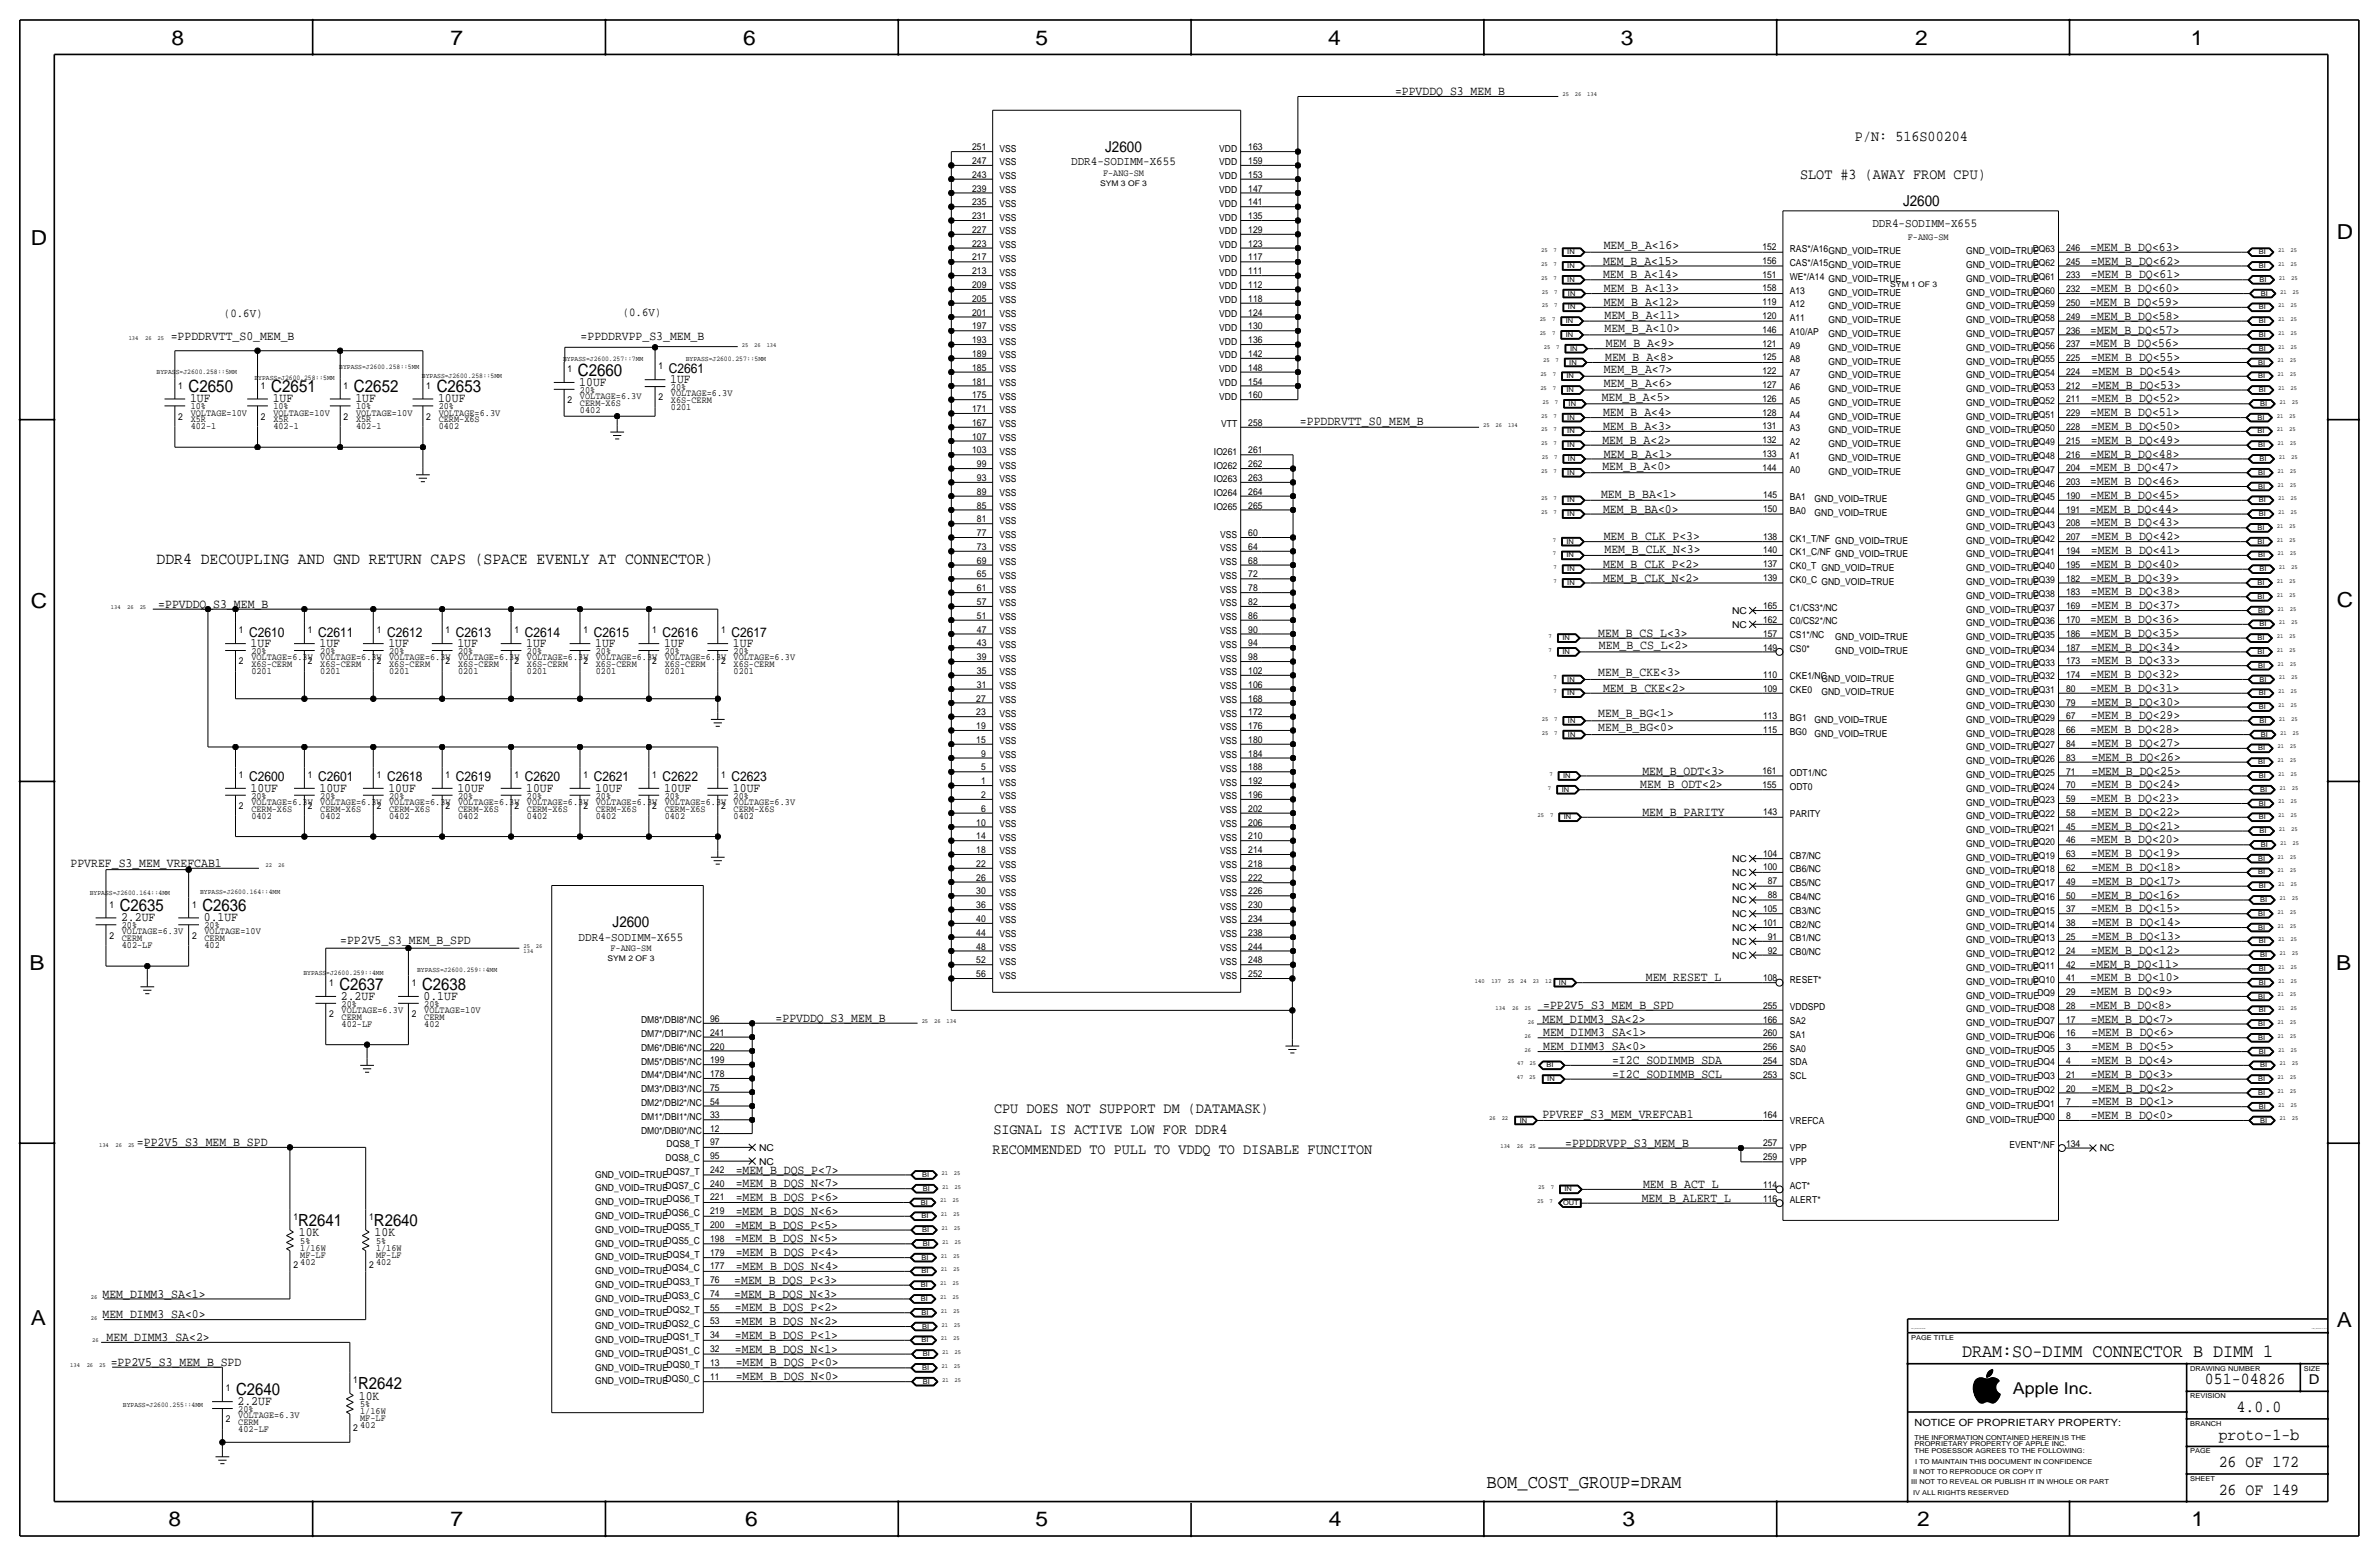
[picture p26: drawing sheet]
<svg xmlns="http://www.w3.org/2000/svg" width="877mm" height="574mm" viewBox="0 0 877 574" stroke-linecap="round" stroke-linejoin="round" font-family="sans-serif">
<defs><g id="words">
<g font-size="7.6">
<text x="63.2" y="16.5">8</text>
<text x="166.1" y="16.5">7</text>
<text x="274" y="16.5">6</text>
<text x="381.7" y="16.5">5</text>
<text x="489.7" y="16.5">4</text>
<text x="597.6" y="16.5">3</text>
<text x="706.1" y="16.5">2</text>
<text x="807.7" y="16.5">1</text>
<text x="861.5" y="88.1">D</text>
<text x="11.4" y="90.4">D</text>
<text x="11.4" y="224.3">C</text>
<text x="861.5" y="223.8">C</text>
<text x="10.9" y="357.6">B</text>
<text x="861.3" y="357.4">B</text>
<text x="11.4" y="488.4">A</text>
<text x="861.5" y="489.2">A</text>
<text x="62.2" y="562.6">8</text>
<text x="166.1" y="562.6">7</text>
<text x="274.8" y="562.6">6</text>
<text x="381.7" y="562.6">5</text>
<text x="489.9" y="562.6">4</text>
<text x="598.1" y="562.6">3</text>
<text x="706.8" y="562.6">2</text>
<text x="807.9" y="562.6">1</text>
</g>
<text font-size="7.1" x="548.1" y="548.6">BOM_COST_GROUP=DRAM</text>
<text font-size="6.9" x="723.4" y="500.1">DRAM:SO-DIMM CONNECTOR B DIMM 1</text>
<g font-size="6.2">
<text x="213.1" y="138.4">C2660</text>
<text x="69.5" y="144.5">C2650</text>
<text x="100" y="144.5">C2651</text>
<text x="130.5" y="144.5">C2652</text>
<text x="161" y="144.5">C2653</text>
<text x="44.1" y="335.8">C2635</text>
<text x="74.6" y="335.8">C2636</text>
<text x="125.2" y="364.7">C2637</text>
<text x="155.7" y="364.7">C2638</text>
<text x="109.9" y="451.9">R2641</text>
<text x="137.9" y="451.9">R2640</text>
<text x="87.1" y="514.1">C2640</text>
<text x="132" y="512.1">R2642</text>
<text x="812.9" y="510.3">051-04826</text>
<text x="824.6" y="520.4">4.0.0</text>
<text x="818" y="530.6">proto-1-b</text>
<text x="818" y="540.8">26 OF 172</text>
<text x="818" y="550.9">26 OF 149</text>
</g>
<text font-size="6.1" x="57.7" y="208">DDR4 DECOUPLING AND GND RETURN CAPS (SPACE EVENLY AT CONNECTOR)</text>
<text font-size="6" x="742.1" y="513.9">Apple Inc.</text>
<g font-size="5.6">
<text x="683.9" y="51.9">P/N: 516S00204</text>
<text x="407.5" y="55.9">J2600</text>
<text x="663.7" y="66.1">SLOT #3 (AWAY FROM CPU)</text>
<text x="701.6" y="75.9">J2600</text>
<text x="225.9" y="341.6">J2600</text>
<text x="366.5" y="410.2">CPU DOES NOT SUPPORT DM (DATAMASK)</text>
<text x="366.2" y="417.8">SIGNAL IS ACTIVE LOW FOR DDR4</text>
<text x="366" y="425.2">RECOMMENDED TO PULL TO VDDQ TO DISABLE FUNCITON</text>
</g>
<g font-size="5">
<text x="246.6" y="137.4">C2661</text>
<text x="91.9" y="234.7">C2610</text>
<text x="117.3" y="234.7">C2611</text>
<text x="142.7" y="234.7">C2612</text>
<text x="168.1" y="234.7">C2613</text>
<text x="193.5" y="234.7">C2614</text>
<text x="218.9" y="234.7">C2615</text>
<text x="244.3" y="234.7">C2616</text>
<text x="269.7" y="234.7">C2617</text>
<text x="91.9" y="288">C2600</text>
<text x="117.3" y="288">C2601</text>
<text x="142.7" y="288">C2618</text>
<text x="168.1" y="288">C2619</text>
<text x="193.5" y="288">C2620</text>
<text x="218.9" y="288">C2621</text>
<text x="244.3" y="288">C2622</text>
<text x="269.7" y="288">C2623</text>
<text x="851.2" y="510.3">D</text>
</g>
<g font-size="4.7">
<text x="514.3" y="35.1">=PPVDDQ_S3_MEM_B</text>
<text x="591.3" y="91.9">MEM_B_A&lt;16&gt;</text>
<text x="770.6" y="92.5">=MEM_B_DQ&lt;63&gt;</text>
<text x="591" y="97.5">MEM_B_A&lt;15&gt;</text>
<text x="770.8" y="97.5">=MEM_B_DQ&lt;62&gt;</text>
<text x="591" y="102.6">MEM_B_A&lt;14&gt;</text>
<text x="591.3" y="107.7">MEM_B_A&lt;13&gt;</text>
<text x="770.6" y="107.7">=MEM_B_DQ&lt;60&gt;</text>
<text x="770.8" y="102.6">=MEM_B_DQ&lt;61&gt;</text>
<text x="591.3" y="112.8">MEM_B_A&lt;12&gt;</text>
<text x="770.3" y="112.8">=MEM_B_DQ&lt;59&gt;</text>
<text x="591.5" y="117.6">MEM_B_A&lt;11&gt;</text>
<text x="770.6" y="117.9">=MEM_B_DQ&lt;58&gt;</text>
<text x="62.9" y="125.5">=PPDDRVTT_S0_MEM_B</text>
<text x="214.1" y="125.2">=PPDDRVPP_S3_MEM_B</text>
<text x="591.5" y="122.4">MEM_B_A&lt;10&gt;</text>
<text x="770.6" y="122.9">=MEM_B_DQ&lt;57&gt;</text>
<text x="592" y="128">MEM_B_A&lt;9&gt;</text>
<text x="770.3" y="128">=MEM_B_DQ&lt;56&gt;</text>
<text x="591.3" y="137.7">MEM_B_A&lt;7&gt;</text>
<text x="591.8" y="133.1">MEM_B_A&lt;8&gt;</text>
<text x="770.8" y="133.1">=MEM_B_DQ&lt;55&gt;</text>
<text x="213.6" y="142.2">10UF</text>
<text x="247.1" y="141.2">1UF</text>
<text x="591.3" y="142.7">MEM_B_A&lt;6&gt;</text>
<text x="771.1" y="143.3">=MEM_B_DQ&lt;53&gt;</text>
<text x="771.1" y="138.2">=MEM_B_DQ&lt;54&gt;</text>
<text x="70.1" y="148.3">1UF</text>
<text x="100.5" y="148.3">1UF</text>
<text x="131" y="148.3">1UF</text>
<text x="161.5" y="148.3">10UF</text>
<text x="590.5" y="147.8">MEM_B_A&lt;5&gt;</text>
<text x="770.8" y="148.3">=MEM_B_DQ&lt;52&gt;</text>
<text x="591" y="153.2">MEM_B_A&lt;4&gt;</text>
<text x="770.6" y="153.4">=MEM_B_DQ&lt;51&gt;</text>
<text x="479.2" y="156.7">=PPDDRVTT_S0_MEM_B</text>
<text x="591" y="158.5">MEM_B_A&lt;3&gt;</text>
<text x="770.8" y="158.5">=MEM_B_DQ&lt;50&gt;</text>
<text x="590.8" y="163.6">MEM_B_A&lt;2&gt;</text>
<text x="770.8" y="163.6">=MEM_B_DQ&lt;49&gt;</text>
<text x="590.8" y="173.2">MEM_B_A&lt;0&gt;</text>
<text x="591.3" y="168.7">MEM_B_A&lt;1&gt;</text>
<text x="770.3" y="173.7">=MEM_B_DQ&lt;47&gt;</text>
<text x="770.6" y="168.7">=MEM_B_DQ&lt;48&gt;</text>
<text x="770.6" y="178.8">=MEM_B_DQ&lt;46&gt;</text>
<text x="590.2" y="183.6">MEM_B_BA&lt;1&gt;</text>
<text x="770.6" y="183.9">=MEM_B_DQ&lt;45&gt;</text>
<text x="591" y="189">MEM_B_BA&lt;0&gt;</text>
<text x="770.3" y="189">=MEM_B_DQ&lt;44&gt;</text>
<text x="770.6" y="194.1">=MEM_B_DQ&lt;43&gt;</text>
<text x="591.3" y="198.9">MEM_B_CLK_P&lt;3&gt;</text>
<text x="591.5" y="204">MEM_B_CLK_N&lt;3&gt;</text>
<text x="770.8" y="199.1">=MEM_B_DQ&lt;42&gt;</text>
<text x="591" y="209.3">MEM_B_CLK_P&lt;2&gt;</text>
<text x="770.6" y="209.3">=MEM_B_DQ&lt;40&gt;</text>
<text x="770.8" y="204.2">=MEM_B_DQ&lt;41&gt;</text>
<text x="591" y="214.4">MEM_B_CLK_N&lt;2&gt;</text>
<text x="770.6" y="214.4">=MEM_B_DQ&lt;39&gt;</text>
<text x="770.8" y="219.5">=MEM_B_DQ&lt;38&gt;</text>
<text x="58.4" y="224">=PPVDDQ_S3_MEM_B</text>
<text x="770.8" y="224.5">=MEM_B_DQ&lt;37&gt;</text>
<text x="770.6" y="229.6">=MEM_B_DQ&lt;36&gt;</text>
<text x="92.4" y="238.5">1UF</text>
<text x="117.8" y="238.5">1UF</text>
<text x="143.2" y="238.5">1UF</text>
<text x="168.6" y="238.5">1UF</text>
<text x="194" y="238.5">1UF</text>
<text x="219.4" y="238.5">1UF</text>
<text x="244.8" y="238.5">1UF</text>
<text x="270.2" y="238.5">1UF</text>
<text x="589.2" y="234.7">MEM_B_CS_L&lt;3&gt;</text>
<text x="589.5" y="239.3">MEM_B_CS_L&lt;2&gt;</text>
<text x="770.6" y="234.7">=MEM_B_DQ&lt;35&gt;</text>
<text x="770.8" y="239.8">=MEM_B_DQ&lt;34&gt;</text>
<text x="770.8" y="244.9">=MEM_B_DQ&lt;33&gt;</text>
<text x="589.2" y="249.2">MEM_B_CKE&lt;3&gt;</text>
<text x="770.6" y="249.9">=MEM_B_DQ&lt;32&gt;</text>
<text x="591" y="255">MEM_B_CKE&lt;2&gt;</text>
<text x="770.6" y="255">=MEM_B_DQ&lt;31&gt;</text>
<text x="770.8" y="260.1">=MEM_B_DQ&lt;30&gt;</text>
<text x="589.2" y="269.5">MEM_B_BG&lt;0&gt;</text>
<text x="589.2" y="264.4">MEM_B_BG&lt;1&gt;</text>
<text x="770.8" y="265.2">=MEM_B_DQ&lt;29&gt;</text>
<text x="770.6" y="270.3">=MEM_B_DQ&lt;28&gt;</text>
<text x="770.8" y="275.3">=MEM_B_DQ&lt;27&gt;</text>
<text x="771.1" y="280.4">=MEM_B_DQ&lt;26&gt;</text>
<text x="605.5" y="285.5">MEM_B_ODT&lt;3&gt;</text>
<text x="771.1" y="285.5">=MEM_B_DQ&lt;25&gt;</text>
<text x="92.4" y="291.8">10UF</text>
<text x="117.8" y="291.8">10UF</text>
<text x="143.2" y="291.8">10UF</text>
<text x="168.6" y="291.8">10UF</text>
<text x="194" y="291.8">10UF</text>
<text x="219.4" y="291.8">10UF</text>
<text x="244.8" y="291.8">10UF</text>
<text x="270.2" y="291.8">10UF</text>
<text x="604.7" y="290.6">MEM_B_ODT&lt;2&gt;</text>
<text x="770.8" y="290.6">=MEM_B_DQ&lt;24&gt;</text>
<text x="770.6" y="295.7">=MEM_B_DQ&lt;23&gt;</text>
<text x="605.5" y="300.7">MEM_B_PARITY</text>
<text x="770.8" y="305.8">=MEM_B_DQ&lt;21&gt;</text>
<text x="770.8" y="300.7">=MEM_B_DQ&lt;22&gt;</text>
<text x="770.6" y="310.9">=MEM_B_DQ&lt;20&gt;</text>
<text x="770.8" y="316">=MEM_B_DQ&lt;19&gt;</text>
<text x="26" y="319.6">PPVREF_S3_MEM_VREFCAB1</text>
<text x="771.1" y="321.1">=MEM_B_DQ&lt;18&gt;</text>
<text x="771.1" y="326.1">=MEM_B_DQ&lt;17&gt;</text>
<text x="770.8" y="331.2">=MEM_B_DQ&lt;16&gt;</text>
<text x="44.7" y="339.6">2.2UF</text>
<text x="75.1" y="339.6">0.1UF</text>
<text x="770.8" y="336.3">=MEM_B_DQ&lt;15&gt;</text>
<text x="771.1" y="341.4">=MEM_B_DQ&lt;14&gt;</text>
<text x="125.4" y="348">=PP2V5_S3_MEM_B_SPD</text>
<text x="771.1" y="346.5">=MEM_B_DQ&lt;13&gt;</text>
<text x="770.8" y="351.5">=MEM_B_DQ&lt;12&gt;</text>
<text x="770.3" y="356.6">=MEM_B_DQ&lt;11&gt;</text>
<text x="606.8" y="361.7">MEM_RESET_L</text>
<text x="770.6" y="361.7">=MEM_B_DQ&lt;10&gt;</text>
<text x="125.7" y="368.6">2.2UF</text>
<text x="156.2" y="368.6">0.1UF</text>
<text x="568.9" y="371.9">=PP2V5_S3_MEM_B_SPD</text>
<text x="770.3" y="371.9">=MEM_B_DQ&lt;8&gt;</text>
<text x="770.6" y="366.8">=MEM_B_DQ&lt;9&gt;</text>
<text x="286" y="376.6">=PPVDDQ_S3_MEM_B</text>
<text x="568.7" y="376.9">MEM_DIMM3_SA&lt;2&gt;</text>
<text x="770.8" y="376.9">=MEM_B_DQ&lt;7&gt;</text>
<text x="568.9" y="382">MEM_DIMM3_SA&lt;1&gt;</text>
<text x="771.1" y="382">=MEM_B_DQ&lt;6&gt;</text>
<text x="568.9" y="387.1">MEM_DIMM3_SA&lt;0&gt;</text>
<text x="771.1" y="387.1">=MEM_B_DQ&lt;5&gt;</text>
<text x="594.3" y="392.2">=I2C_SODIMMB_SDA</text>
<text x="770.8" y="392.2">=MEM_B_DQ&lt;4&gt;</text>
<text x="594.3" y="397.3">=I2C_SODIMMB_SCL</text>
<text x="770.8" y="397.3">=MEM_B_DQ&lt;3&gt;</text>
<text x="771.1" y="407.4">=MEM_B_DQ&lt;1&gt;</text>
<text x="771.1" y="402.3">=MEM_B_DQ&lt;2&gt;</text>
<text x="568.7" y="412.2">PPVREF_S3_MEM_VREFCAB1</text>
<text x="770.8" y="412.5">=MEM_B_DQ&lt;0&gt;</text>
<text x="50.5" y="422.4">=PP2V5_S3_MEM_B_SPD</text>
<text x="577" y="422.7">=PPDDRVPP_S3_MEM_B</text>
<text x="271.2" y="432.6">=MEM_B_DQS_P&lt;7&gt;</text>
<text x="271.2" y="437.6">=MEM_B_DQS_N&lt;7&gt;</text>
<text x="605.7" y="437.9">MEM_B_ACT_L</text>
<text x="271.2" y="442.7">=MEM_B_DQS_P&lt;6&gt;</text>
<text x="605.2" y="443">MEM_B_ALERT_L</text>
<text x="271.2" y="447.8">=MEM_B_DQS_N&lt;6&gt;</text>
<text x="110.2" y="455.7">10K</text>
<text x="138.1" y="455.7">10K</text>
<text x="271" y="452.9">=MEM_B_DQS_P&lt;5&gt;</text>
<text x="271" y="458">=MEM_B_DQS_N&lt;5&gt;</text>
<text x="271.2" y="463">=MEM_B_DQS_P&lt;4&gt;</text>
<text x="270.7" y="473.2">=MEM_B_DQS_P&lt;3&gt;</text>
<text x="271.2" y="468.1">=MEM_B_DQS_N&lt;4&gt;</text>
<text x="37.8" y="478.3">MEM_DIMM3_SA&lt;1&gt;</text>
<text x="270.7" y="478.3">=MEM_B_DQS_N&lt;3&gt;</text>
<text x="37.8" y="485.9">MEM_DIMM3_SA&lt;0&gt;</text>
<text x="271" y="483.4">=MEM_B_DQS_P&lt;2&gt;</text>
<text x="271" y="488.4">=MEM_B_DQS_N&lt;2&gt;</text>
<text x="39.3" y="494.3">MEM_DIMM3_SA&lt;2&gt;</text>
<text x="271" y="493.5">=MEM_B_DQS_P&lt;1&gt;</text>
<text x="40.8" y="503.4">=PP2V5_S3_MEM_B_SPD</text>
<text x="271" y="498.6">=MEM_B_DQS_N&lt;1&gt;</text>
<text x="271.2" y="503.7">=MEM_B_DQS_P&lt;0&gt;</text>
<text x="271.2" y="508.8">=MEM_B_DQS_N&lt;0&gt;</text>
<text x="132.3" y="515.9">10K</text>
<text x="87.6" y="517.9">2.2UF</text>
</g>
<g font-size="4.5">
<text x="394.9" y="61">DDR4-SODIMM-X655</text>
<text x="690.3" y="83.6">DDR4-SODIMM-X655</text>
<text x="213.3" y="346.7">DDR4-SODIMM-X655</text>
</g>
<g font-size="4.4">
<text x="82.5" y="116.7">(0.6V)</text>
<text x="229.6" y="116.4">(0.6V)</text>
</g>
<text font-size="3.7" x="705.8" y="525.5">NOTICE OF PROPRIETARY PROPERTY:</text>
<g font-size="3.5">
<text x="358.4" y="55.4">251</text>
<text x="368.5" y="55.9">VSS</text>
<text x="449.5" y="55.9">VDD</text>
<text x="460.2" y="55.4">163</text>
<text x="358.4" y="60.5">247</text>
<text x="358.4" y="65.5">243</text>
<text x="368.5" y="61">VSS</text>
<text x="406.7" y="64.8">F-ANG-SM</text>
<text x="449.5" y="61">VDD</text>
<text x="460.2" y="60.5">159</text>
<text x="460.2" y="65.5">153</text>
<text x="358.4" y="70.6">239</text>
<text x="368.5" y="66">VSS</text>
<text x="368.5" y="71.1">VSS</text>
<text x="449.5" y="71.1">VDD</text>
<text x="449.5" y="66">VDD</text>
<text x="460.2" y="70.6">147</text>
<text x="358.4" y="75.7">235</text>
<text x="368.5" y="76.2">VSS</text>
<text x="449.5" y="76.2">VDD</text>
<text x="460.2" y="75.7">141</text>
<text x="358.4" y="80.8">231</text>
<text x="368.5" y="81.3">VSS</text>
<text x="449.5" y="81.3">VDD</text>
<text x="460.2" y="80.8">135</text>
<text x="358.4" y="85.9">227</text>
<text x="368.5" y="86.4">VSS</text>
<text x="449.5" y="86.4">VDD</text>
<text x="460.2" y="85.9">129</text>
<text x="703.3" y="88.6">F-ANG-SM</text>
<text x="358.4" y="90.9">223</text>
<text x="368.5" y="91.4">VSS</text>
<text x="449.5" y="91.4">VDD</text>
<text x="460.2" y="90.9">123</text>
<text x="649.8" y="92.2">152</text>
<text x="659.8" y="93">RAS*/A16GND_VOID=TRUE</text>
<text x="724.9" y="93.7">GND_VOID=TRUE</text>
<text x="749.4" y="93">DQ63</text>
<text x="761.7" y="92.5">246</text>
<text x="358.4" y="96">217</text>
<text x="358.4" y="101.1">213</text>
<text x="368.5" y="96.5">VSS</text>
<text x="368.5" y="101.6">VSS</text>
<text x="449.5" y="96.5">VDD</text>
<text x="449.5" y="101.6">VDD</text>
<text x="460.2" y="96">117</text>
<text x="460.2" y="101.1">111</text>
<text x="649.8" y="97.3">156</text>
<text x="659.8" y="98">CAS*/A15GND_VOID=TRUE</text>
<text x="724.9" y="98.8">GND_VOID=TRUE</text>
<text x="749.4" y="98">DQ62</text>
<text x="761.7" y="97.5">245</text>
<text x="358.4" y="106.2">209</text>
<text x="368.5" y="106.7">VSS</text>
<text x="449.5" y="106.7">VDD</text>
<text x="460.2" y="106.2">112</text>
<text x="649.8" y="102.4">151</text>
<text x="649.8" y="107.4">158</text>
<text x="659.8" y="103.1">WE*/A14 GND_VOID=TRUE</text>
<text x="724.9" y="103.9">GND_VOID=TRUE</text>
<text x="749.4" y="103.1">DQ61</text>
<text x="761.7" y="102.6">233</text>
<text x="761.7" y="107.7">232</text>
<text x="358.4" y="111.3">205</text>
<text x="368.5" y="111.8">VSS</text>
<text x="449.5" y="111.8">VDD</text>
<text x="460.2" y="111.3">118</text>
<text x="649.8" y="112.5">119</text>
<text x="659.8" y="113.3">A12</text>
<text x="659.8" y="108.2">A13</text>
<text x="674.1" y="109">GND_VOID=TRUE</text>
<text x="724.9" y="109">GND_VOID=TRUE</text>
<text x="749.4" y="113.3">DQ59</text>
<text x="749.4" y="108.2">DQ60</text>
<text x="761.7" y="112.8">250</text>
<text x="358.4" y="116.3">201</text>
<text x="368.5" y="116.8">VSS</text>
<text x="449.5" y="116.8">VDD</text>
<text x="460.2" y="116.3">124</text>
<text x="649.8" y="117.6">120</text>
<text x="659.8" y="118.4">A11</text>
<text x="674.1" y="114">GND_VOID=TRUE</text>
<text x="674.1" y="119.1">GND_VOID=TRUE</text>
<text x="724.9" y="119.1">GND_VOID=TRUE</text>
<text x="724.9" y="114">GND_VOID=TRUE</text>
<text x="749.4" y="118.4">DQ58</text>
<text x="761.7" y="117.9">249</text>
<text x="358.4" y="121.4">197</text>
<text x="368.5" y="121.9">VSS</text>
<text x="449.5" y="121.9">VDD</text>
<text x="460.2" y="121.4">130</text>
<text x="649.8" y="122.7">146</text>
<text x="659.8" y="123.4">A10/AP</text>
<text x="674.1" y="124.2">GND_VOID=TRUE</text>
<text x="724.9" y="124.2">GND_VOID=TRUE</text>
<text x="749.4" y="123.4">DQ57</text>
<text x="761.7" y="122.9">236</text>
<text x="358.4" y="126.5">193</text>
<text x="358.4" y="131.6">189</text>
<text x="368.5" y="127">VSS</text>
<text x="449.5" y="127">VDD</text>
<text x="460.2" y="126.5">136</text>
<text x="460.2" y="131.6">142</text>
<text x="649.8" y="127.8">121</text>
<text x="659.8" y="128.5">A9</text>
<text x="674.1" y="129.3">GND_VOID=TRUE</text>
<text x="724.9" y="129.3">GND_VOID=TRUE</text>
<text x="749.4" y="128.5">DQ56</text>
<text x="761.7" y="128">237</text>
<text x="209.2" y="137.2">1</text>
<text x="242.8" y="136.1">1</text>
<text x="358.4" y="136.7">185</text>
<text x="368.5" y="132.1">VSS</text>
<text x="368.5" y="137.2">VSS</text>
<text x="449.5" y="132.1">VDD</text>
<text x="449.5" y="137.2">VDD</text>
<text x="460.2" y="136.7">148</text>
<text x="649.8" y="132.8">125</text>
<text x="649.8" y="137.9">122</text>
<text x="659.8" y="133.6">A8</text>
<text x="674.1" y="134.4">GND_VOID=TRUE</text>
<text x="724.9" y="134.4">GND_VOID=TRUE</text>
<text x="749.4" y="133.6">DQ55</text>
<text x="761.7" y="133.1">225</text>
<text x="65.7" y="143.3">1</text>
<text x="96.2" y="143.3">1</text>
<text x="126.7" y="143.3">1</text>
<text x="157.2" y="143.3">1</text>
<text x="247.3" y="143.8">20%</text>
<text x="358.4" y="141.7">181</text>
<text x="368.5" y="142.2">VSS</text>
<text x="449.5" y="142.2">VDD</text>
<text x="460.2" y="141.7">154</text>
<text x="649.8" y="143">127</text>
<text x="659.8" y="143.8">A6</text>
<text x="659.8" y="138.7">A7</text>
<text x="674.1" y="139.4">GND_VOID=TRUE</text>
<text x="724.9" y="139.4">GND_VOID=TRUE</text>
<text x="749.4" y="143.8">DQ53</text>
<text x="749.4" y="138.7">DQ54</text>
<text x="761.7" y="138.2">224</text>
<text x="761.7" y="143.3">212</text>
<text x="209.2" y="148.6">2</text>
<text x="213.8" y="149.6">CERM-X6S</text>
<text x="213.8" y="144.8">20%</text>
<text x="213.8" y="147.1">VOLTAGE=6.3V</text>
<text x="242.8" y="147.6">2</text>
<text x="247.3" y="148.6">X6S-CERM</text>
<text x="247.3" y="146.1">VOLTAGE=6.3V</text>
<text x="358.4" y="146.8">175</text>
<text x="368.5" y="147.3">VSS</text>
<text x="449.5" y="147.3">VDD</text>
<text x="460.2" y="146.8">160</text>
<text x="649.8" y="148.1">126</text>
<text x="659.8" y="148.8">A5</text>
<text x="674.1" y="144.5">GND_VOID=TRUE</text>
<text x="674.1" y="149.6">GND_VOID=TRUE</text>
<text x="724.9" y="149.6">GND_VOID=TRUE</text>
<text x="724.9" y="144.5">GND_VOID=TRUE</text>
<text x="749.4" y="148.8">DQ52</text>
<text x="761.7" y="148.3">211</text>
<text x="65.7" y="154.7">2</text>
<text x="70.3" y="153.2">VOLTAGE=10V</text>
<text x="70.3" y="150.9">10%</text>
<text x="70.3" y="155.7">X5R</text>
<text x="96.2" y="154.7">2</text>
<text x="100.8" y="153.2">VOLTAGE=10V</text>
<text x="100.8" y="155.7">X5R</text>
<text x="100.8" y="150.9">10%</text>
<text x="126.7" y="154.7">2</text>
<text x="131.3" y="153.2">VOLTAGE=10V</text>
<text x="131.3" y="155.7">X5R</text>
<text x="131.3" y="150.9">10%</text>
<text x="157.2" y="154.7">2</text>
<text x="161.7" y="150.9">20%</text>
<text x="161.7" y="153.2">VOLTAGE=6.3V</text>
<text x="161.7" y="155.7">CERM-X6S</text>
<text x="213.8" y="152.1">0402</text>
<text x="247.3" y="151.1">0201</text>
<text x="358.4" y="151.9">171</text>
<text x="368.5" y="152.4">VSS</text>
<text x="649.8" y="153.2">128</text>
<text x="659.8" y="153.9">A4</text>
<text x="674.1" y="154.7">GND_VOID=TRUE</text>
<text x="724.9" y="154.7">GND_VOID=TRUE</text>
<text x="749.4" y="153.9">DQ51</text>
<text x="761.7" y="153.4">229</text>
<text x="70.3" y="158.2">402-1</text>
<text x="100.8" y="158.2">402-1</text>
<text x="131.3" y="158.2">402-1</text>
<text x="161.7" y="158.2">0402</text>
<text x="358.4" y="157">167</text>
<text x="368.5" y="157.5">VSS</text>
<text x="450.2" y="157.5">VTT</text>
<text x="460.2" y="157">258</text>
<text x="649.8" y="158.2">131</text>
<text x="659.8" y="159">A3</text>
<text x="674.1" y="159.8">GND_VOID=TRUE</text>
<text x="724.9" y="159.8">GND_VOID=TRUE</text>
<text x="749.4" y="159">DQ50</text>
<text x="761.7" y="158.5">228</text>
<text x="358.4" y="162.1">107</text>
<text x="358.4" y="167.1">103</text>
<text x="368.5" y="162.6">VSS</text>
<text x="368.5" y="167.6">VSS</text>
<text x="447.5" y="167.6">IO261</text>
<text x="460.2" y="167.1">261</text>
<text x="649.8" y="163.3">132</text>
<text x="659.8" y="164.1">A2</text>
<text x="674.1" y="164.8">GND_VOID=TRUE</text>
<text x="724.9" y="164.8">GND_VOID=TRUE</text>
<text x="749.4" y="164.1">DQ49</text>
<text x="761.7" y="163.6">215</text>
<text x="360.2" y="172.2">99</text>
<text x="368.5" y="172.7">VSS</text>
<text x="447.5" y="172.7">IO262</text>
<text x="460.2" y="172.2">262</text>
<text x="649.8" y="168.4">133</text>
<text x="649.8" y="173.5">144</text>
<text x="659.8" y="169.2">A1</text>
<text x="674.1" y="169.9">GND_VOID=TRUE</text>
<text x="724.9" y="169.9">GND_VOID=TRUE</text>
<text x="749.4" y="169.2">DQ48</text>
<text x="761.7" y="168.7">216</text>
<text x="761.7" y="173.7">204</text>
<text x="360.2" y="177.3">93</text>
<text x="368.5" y="177.8">VSS</text>
<text x="447.5" y="177.8">IO263</text>
<text x="460.2" y="177.3">263</text>
<text x="659.8" y="174.2">A0</text>
<text x="674.1" y="175">GND_VOID=TRUE</text>
<text x="724.9" y="175">GND_VOID=TRUE</text>
<text x="749.4" y="179.3">DQ46</text>
<text x="749.4" y="174.2">DQ47</text>
<text x="761.7" y="178.8">203</text>
<text x="360.2" y="182.4">89</text>
<text x="368.5" y="182.9">VSS</text>
<text x="447.5" y="182.9">IO264</text>
<text x="460.2" y="182.4">264</text>
<text x="650" y="183.6">145</text>
<text x="659.8" y="184.4">BA1</text>
<text x="669" y="185.2">GND_VOID=TRUE</text>
<text x="724.9" y="185.2">GND_VOID=TRUE</text>
<text x="724.9" y="180.1">GND_VOID=TRUE</text>
<text x="749.4" y="184.4">DQ45</text>
<text x="761.7" y="183.9">190</text>
<text x="360.2" y="187.5">85</text>
<text x="368.5" y="188">VSS</text>
<text x="447.5" y="188">IO265</text>
<text x="460.2" y="187.5">265</text>
<text x="650" y="188.7">150</text>
<text x="659.8" y="189.5">BA0</text>
<text x="669" y="190.2">GND_VOID=TRUE</text>
<text x="724.9" y="190.2">GND_VOID=TRUE</text>
<text x="749.4" y="189.5">DQ44</text>
<text x="761.7" y="189">191</text>
<text x="360.2" y="192.5">81</text>
<text x="360.2" y="197.6">77</text>
<text x="368.5" y="193">VSS</text>
<text x="460.2" y="197.6">60</text>
<text x="724.9" y="195.3">GND_VOID=TRUE</text>
<text x="749.4" y="194.6">DQ43</text>
<text x="761.7" y="194.1">208</text>
<text x="360.2" y="202.7">73</text>
<text x="368.5" y="198.1">VSS</text>
<text x="368.5" y="203.2">VSS</text>
<text x="449.8" y="203.2">VSS</text>
<text x="449.8" y="198.1">VSS</text>
<text x="460.2" y="202.7">64</text>
<text x="650" y="198.9">138</text>
<text x="650" y="204">140</text>
<text x="659.8" y="199.6">CK1_T/NF GND_VOID=TRUE</text>
<text x="724.9" y="200.4">GND_VOID=TRUE</text>
<text x="749.4" y="199.6">DQ42</text>
<text x="761.7" y="199.1">207</text>
<text x="360.2" y="207.8">69</text>
<text x="368.5" y="208.3">VSS</text>
<text x="449.8" y="208.3">VSS</text>
<text x="460.2" y="207.8">68</text>
<text x="650" y="209">137</text>
<text x="659.8" y="204.7">CK1_C/NF GND_VOID=TRUE</text>
<text x="659.8" y="209.8">CK0_T GND_VOID=TRUE</text>
<text x="724.9" y="205.5">GND_VOID=TRUE</text>
<text x="749.4" y="209.8">DQ40</text>
<text x="749.4" y="204.7">DQ41</text>
<text x="761.7" y="204.2">194</text>
<text x="761.7" y="209.3">195</text>
<text x="360.2" y="212.9">65</text>
<text x="368.5" y="213.4">VSS</text>
<text x="449.8" y="213.4">VSS</text>
<text x="460.2" y="212.9">72</text>
<text x="650" y="214.1">139</text>
<text x="659.8" y="214.9">CK0_C GND_VOID=TRUE</text>
<text x="724.9" y="215.6">GND_VOID=TRUE</text>
<text x="724.9" y="210.6">GND_VOID=TRUE</text>
<text x="749.4" y="214.9">DQ39</text>
<text x="761.7" y="214.4">182</text>
<text x="360.2" y="217.9">61</text>
<text x="368.5" y="218.4">VSS</text>
<text x="449.8" y="218.4">VSS</text>
<text x="460.2" y="217.9">78</text>
<text x="724.9" y="220.7">GND_VOID=TRUE</text>
<text x="749.4" y="220">DQ38</text>
<text x="761.7" y="219.5">183</text>
<text x="360.2" y="223">57</text>
<text x="368.5" y="223.5">VSS</text>
<text x="449.8" y="223.5">VSS</text>
<text x="460.2" y="223">82</text>
<text x="638.6" y="226.3">NC</text>
<text x="650" y="224.5">165</text>
<text x="659.8" y="225">C1/CS3*/NC</text>
<text x="724.9" y="225.8">GND_VOID=TRUE</text>
<text x="749.4" y="225">DQ37</text>
<text x="761.7" y="224.5">169</text>
<text x="88.1" y="233.4">1</text>
<text x="113.5" y="233.4">1</text>
<text x="138.9" y="233.4">1</text>
<text x="164.3" y="233.4">1</text>
<text x="189.7" y="233.4">1</text>
<text x="215.1" y="233.4">1</text>
<text x="240.5" y="233.4">1</text>
<text x="265.9" y="233.4">1</text>
<text x="360.2" y="228.1">51</text>
<text x="360.2" y="233.2">47</text>
<text x="368.5" y="228.6">VSS</text>
<text x="368.5" y="233.7">VSS</text>
<text x="449.8" y="228.6">VSS</text>
<text x="449.8" y="233.7">VSS</text>
<text x="460.2" y="228.1">86</text>
<text x="460.2" y="233.2">90</text>
<text x="638.6" y="231.4">NC</text>
<text x="650" y="229.6">162</text>
<text x="659.8" y="230.1">C0/CS2*/NC</text>
<text x="724.9" y="230.9">GND_VOID=TRUE</text>
<text x="749.4" y="230.1">DQ36</text>
<text x="761.7" y="229.6">170</text>
<text x="360.2" y="238.3">43</text>
<text x="368.5" y="238.8">VSS</text>
<text x="449.8" y="238.8">VSS</text>
<text x="460.2" y="238.3">94</text>
<text x="650" y="234.7">157</text>
<text x="650" y="239.8">149</text>
<text x="659.8" y="235.2">CS1*/NC</text>
<text x="676.6" y="236">GND_VOID=TRUE</text>
<text x="724.9" y="236">GND_VOID=TRUE</text>
<text x="749.4" y="235.2">DQ35</text>
<text x="761.7" y="234.7">186</text>
<text x="761.7" y="239.8">187</text>
<text x="88.1" y="244.9">2</text>
<text x="92.7" y="243.3">VOLTAGE=6.3V</text>
<text x="92.7" y="241">20%</text>
<text x="92.7" y="245.9">X6S-CERM</text>
<text x="113.5" y="244.9">2</text>
<text x="118.1" y="243.3">VOLTAGE=6.3V</text>
<text x="118.1" y="241">20%</text>
<text x="118.1" y="245.9">X6S-CERM</text>
<text x="138.9" y="244.9">2</text>
<text x="143.5" y="243.3">VOLTAGE=6.3V</text>
<text x="143.5" y="241">20%</text>
<text x="143.5" y="245.9">X6S-CERM</text>
<text x="164.3" y="244.9">2</text>
<text x="168.9" y="241">20%</text>
<text x="168.9" y="245.9">X6S-CERM</text>
<text x="168.9" y="243.3">VOLTAGE=6.3V</text>
<text x="189.7" y="244.9">2</text>
<text x="194.3" y="241">20%</text>
<text x="194.3" y="245.9">X6S-CERM</text>
<text x="194.3" y="243.3">VOLTAGE=6.3V</text>
<text x="215.1" y="244.9">2</text>
<text x="219.7" y="241">20%</text>
<text x="219.7" y="245.9">X6S-CERM</text>
<text x="219.7" y="243.3">VOLTAGE=6.3V</text>
<text x="240.5" y="244.9">2</text>
<text x="245.1" y="241">20%</text>
<text x="245.1" y="245.9">X6S-CERM</text>
<text x="245.1" y="243.3">VOLTAGE=6.3V</text>
<text x="265.9" y="244.9">2</text>
<text x="270.5" y="241">20%</text>
<text x="270.5" y="245.9">X6S-CERM</text>
<text x="270.5" y="243.3">VOLTAGE=6.3V</text>
<text x="360.2" y="243.3">39</text>
<text x="368.5" y="243.8">VSS</text>
<text x="449.8" y="243.8">VSS</text>
<text x="460.2" y="243.3">98</text>
<text x="659.8" y="240.3">CS0*</text>
<text x="676.6" y="241">GND_VOID=TRUE</text>
<text x="724.9" y="241">GND_VOID=TRUE</text>
<text x="749.4" y="245.4">DQ33</text>
<text x="749.4" y="240.3">DQ34</text>
<text x="761.7" y="244.9">173</text>
<text x="92.7" y="248.4">0201</text>
<text x="118.1" y="248.4">0201</text>
<text x="143.5" y="248.4">0201</text>
<text x="168.9" y="248.4">0201</text>
<text x="194.3" y="248.4">0201</text>
<text x="219.7" y="248.4">0201</text>
<text x="245.1" y="248.4">0201</text>
<text x="270.5" y="248.4">0201</text>
<text x="360.2" y="248.4">35</text>
<text x="368.5" y="248.9">VSS</text>
<text x="449.8" y="248.9">VSS</text>
<text x="460.2" y="248.4">102</text>
<text x="650" y="249.9">110</text>
<text x="659.8" y="250.4">CKE1/NC</text>
<text x="671.5" y="251.2">GND_VOID=TRUE</text>
<text x="724.9" y="251.2">GND_VOID=TRUE</text>
<text x="724.9" y="246.1">GND_VOID=TRUE</text>
<text x="749.4" y="250.4">DQ32</text>
<text x="761.7" y="249.9">174</text>
<text x="360.2" y="253.5">31</text>
<text x="368.5" y="254">VSS</text>
<text x="449.8" y="254">VSS</text>
<text x="460.2" y="253.5">106</text>
<text x="650" y="255">109</text>
<text x="659.8" y="255.5">CKE0</text>
<text x="671.5" y="256.3">GND_VOID=TRUE</text>
<text x="724.9" y="256.3">GND_VOID=TRUE</text>
<text x="749.4" y="255.5">DQ31</text>
<text x="761.7" y="255">80</text>
<text x="359.9" y="258.6">27</text>
<text x="359.9" y="263.7">23</text>
<text x="368.5" y="259.1">VSS</text>
<text x="449.8" y="259.1">VSS</text>
<text x="460.2" y="258.6">168</text>
<text x="460.2" y="263.7">172</text>
<text x="724.9" y="261.4">GND_VOID=TRUE</text>
<text x="749.4" y="260.6">DQ30</text>
<text x="761.7" y="260.1">79</text>
<text x="359.9" y="268.7">19</text>
<text x="368.5" y="264.2">VSS</text>
<text x="368.5" y="269.2">VSS</text>
<text x="449.8" y="264.2">VSS</text>
<text x="449.8" y="269.2">VSS</text>
<text x="460.2" y="268.7">176</text>
<text x="650" y="264.9">113</text>
<text x="659.8" y="265.7">BG1</text>
<text x="669" y="266.4">GND_VOID=TRUE</text>
<text x="724.9" y="266.4">GND_VOID=TRUE</text>
<text x="749.4" y="265.7">DQ29</text>
<text x="761.7" y="265.2">67</text>
<text x="359.9" y="273.8">15</text>
<text x="368.5" y="274.3">VSS</text>
<text x="449.8" y="274.3">VSS</text>
<text x="460.2" y="273.8">180</text>
<text x="650" y="270">115</text>
<text x="659.8" y="270.8">BG0</text>
<text x="669" y="271.5">GND_VOID=TRUE</text>
<text x="724.9" y="271.5">GND_VOID=TRUE</text>
<text x="749.4" y="275.8">DQ27</text>
<text x="749.4" y="270.8">DQ28</text>
<text x="761.7" y="270.3">66</text>
<text x="761.7" y="275.3">84</text>
<text x="361.7" y="278.9">9</text>
<text x="368.5" y="279.4">VSS</text>
<text x="449.8" y="279.4">VSS</text>
<text x="460.2" y="278.9">184</text>
<text x="724.9" y="281.7">GND_VOID=TRUE</text>
<text x="724.9" y="276.6">GND_VOID=TRUE</text>
<text x="749.4" y="280.9">DQ26</text>
<text x="761.7" y="280.4">83</text>
<text x="88.1" y="286.8">1</text>
<text x="113.5" y="286.8">1</text>
<text x="138.9" y="286.8">1</text>
<text x="164.3" y="286.8">1</text>
<text x="189.7" y="286.8">1</text>
<text x="215.1" y="286.8">1</text>
<text x="240.5" y="286.8">1</text>
<text x="265.9" y="286.8">1</text>
<text x="361.7" y="284">5</text>
<text x="368.5" y="284.5">VSS</text>
<text x="449.8" y="284.5">VSS</text>
<text x="460.2" y="284">188</text>
<text x="649.8" y="285.2">161</text>
<text x="659.8" y="286">ODT1/NC</text>
<text x="724.9" y="286.8">GND_VOID=TRUE</text>
<text x="749.4" y="286">DQ25</text>
<text x="761.7" y="285.5">71</text>
<text x="361.7" y="289.1">1</text>
<text x="368.5" y="289.6">VSS</text>
<text x="449.8" y="289.6">VSS</text>
<text x="460.2" y="289.1">192</text>
<text x="649.8" y="290.3">155</text>
<text x="659.8" y="291.1">ODT0</text>
<text x="724.9" y="291.8">GND_VOID=TRUE</text>
<text x="749.4" y="291.1">DQ24</text>
<text x="761.7" y="290.6">70</text>
<text x="88.1" y="298.2">2</text>
<text x="92.7" y="296.7">VOLTAGE=6.3V</text>
<text x="92.7" y="299.2">CERM-X6S</text>
<text x="92.7" y="294.4">20%</text>
<text x="113.5" y="298.2">2</text>
<text x="118.1" y="296.7">VOLTAGE=6.3V</text>
<text x="118.1" y="294.4">20%</text>
<text x="118.1" y="299.2">CERM-X6S</text>
<text x="138.9" y="298.2">2</text>
<text x="143.5" y="296.7">VOLTAGE=6.3V</text>
<text x="143.5" y="299.2">CERM-X6S</text>
<text x="143.5" y="294.4">20%</text>
<text x="164.3" y="298.2">2</text>
<text x="168.9" y="296.7">VOLTAGE=6.3V</text>
<text x="168.9" y="299.2">CERM-X6S</text>
<text x="168.9" y="294.4">20%</text>
<text x="189.7" y="298.2">2</text>
<text x="194.3" y="296.7">VOLTAGE=6.3V</text>
<text x="194.3" y="294.4">20%</text>
<text x="194.3" y="299.2">CERM-X6S</text>
<text x="215.1" y="298.2">2</text>
<text x="219.7" y="294.4">20%</text>
<text x="219.7" y="296.7">VOLTAGE=6.3V</text>
<text x="219.7" y="299.2">CERM-X6S</text>
<text x="240.5" y="298.2">2</text>
<text x="245.1" y="294.4">20%</text>
<text x="245.1" y="299.2">CERM-X6S</text>
<text x="245.1" y="296.7">VOLTAGE=6.3V</text>
<text x="265.9" y="298.2">2</text>
<text x="270.5" y="299.2">CERM-X6S</text>
<text x="270.5" y="294.4">20%</text>
<text x="270.5" y="296.7">VOLTAGE=6.3V</text>
<text x="361.7" y="294.1">2</text>
<text x="361.7" y="299.2">6</text>
<text x="368.5" y="294.6">VSS</text>
<text x="368.5" y="299.7">VSS</text>
<text x="449.8" y="294.6">VSS</text>
<text x="449.8" y="299.7">VSS</text>
<text x="460.2" y="294.1">196</text>
<text x="460.2" y="299.2">202</text>
<text x="724.9" y="296.9">GND_VOID=TRUE</text>
<text x="749.4" y="296.2">DQ23</text>
<text x="761.7" y="295.7">59</text>
<text x="92.7" y="301.8">0402</text>
<text x="118.1" y="301.8">0402</text>
<text x="143.5" y="301.8">0402</text>
<text x="168.9" y="301.8">0402</text>
<text x="194.3" y="301.8">0402</text>
<text x="219.7" y="301.8">0402</text>
<text x="245.1" y="301.8">0402</text>
<text x="270.5" y="301.8">0402</text>
<text x="359.9" y="304.3">10</text>
<text x="368.5" y="304.8">VSS</text>
<text x="449.8" y="304.8">VSS</text>
<text x="460.2" y="304.3">206</text>
<text x="650" y="300.5">143</text>
<text x="659.8" y="301.2">PARITY</text>
<text x="724.9" y="302">GND_VOID=TRUE</text>
<text x="749.4" y="301.2">DQ22</text>
<text x="761.7" y="300.7">58</text>
<text x="761.7" y="305.8">45</text>
<text x="359.9" y="309.4">14</text>
<text x="368.5" y="309.9">VSS</text>
<text x="449.8" y="309.9">VSS</text>
<text x="460.2" y="309.4">210</text>
<text x="724.9" y="307.1">GND_VOID=TRUE</text>
<text x="749.4" y="311.4">DQ20</text>
<text x="749.4" y="306.3">DQ21</text>
<text x="761.7" y="310.9">46</text>
<text x="359.9" y="314.5">18</text>
<text x="368.5" y="315">VSS</text>
<text x="449.8" y="315">VSS</text>
<text x="460.2" y="314.5">214</text>
<text x="638.6" y="317.8">NC</text>
<text x="650" y="315.7">104</text>
<text x="659.8" y="316.5">CB7/NC</text>
<text x="724.9" y="317.2">GND_VOID=TRUE</text>
<text x="724.9" y="312.2">GND_VOID=TRUE</text>
<text x="749.4" y="316.5">DQ19</text>
<text x="761.7" y="316">63</text>
<text x="359.9" y="319.5">22</text>
<text x="368.5" y="320">VSS</text>
<text x="449.8" y="320">VSS</text>
<text x="460.2" y="319.5">218</text>
<text x="638.6" y="322.8">NC</text>
<text x="650" y="320.8">100</text>
<text x="659.8" y="321.6">CB6/NC</text>
<text x="724.9" y="322.3">GND_VOID=TRUE</text>
<text x="749.4" y="321.6">DQ18</text>
<text x="761.7" y="321.1">62</text>
<text x="359.9" y="324.6">26</text>
<text x="359.9" y="329.7">30</text>
<text x="368.5" y="325.1">VSS</text>
<text x="449.8" y="325.1">VSS</text>
<text x="460.2" y="324.6">222</text>
<text x="460.2" y="329.7">226</text>
<text x="638.6" y="327.9">NC</text>
<text x="651.8" y="325.9">87</text>
<text x="659.8" y="326.6">CB5/NC</text>
<text x="724.9" y="327.4">GND_VOID=TRUE</text>
<text x="749.4" y="326.6">DQ17</text>
<text x="761.7" y="326.1">49</text>
<text x="40.3" y="334.5">1</text>
<text x="70.8" y="334.5">1</text>
<text x="359.9" y="334.8">36</text>
<text x="368.5" y="330.2">VSS</text>
<text x="368.5" y="335.3">VSS</text>
<text x="449.8" y="330.2">VSS</text>
<text x="449.8" y="335.3">VSS</text>
<text x="460.2" y="334.8">230</text>
<text x="638.6" y="333">NC</text>
<text x="651.8" y="331">88</text>
<text x="659.8" y="331.7">CB4/NC</text>
<text x="724.9" y="332.5">GND_VOID=TRUE</text>
<text x="749.4" y="331.7">DQ16</text>
<text x="761.7" y="331.2">50</text>
<text x="359.9" y="339.9">40</text>
<text x="368.5" y="340.4">VSS</text>
<text x="449.8" y="340.4">VSS</text>
<text x="460.2" y="339.9">234</text>
<text x="638.6" y="338.1">NC</text>
<text x="650" y="336">105</text>
<text x="650" y="341.4">101</text>
<text x="659.8" y="341.9">CB2/NC</text>
<text x="659.8" y="336.8">CB3/NC</text>
<text x="724.9" y="337.6">GND_VOID=TRUE</text>
<text x="749.4" y="341.9">DQ14</text>
<text x="749.4" y="336.8">DQ15</text>
<text x="761.7" y="336.3">37</text>
<text x="761.7" y="341.4">38</text>
<text x="40.3" y="345.9">2</text>
<text x="44.9" y="344.4">VOLTAGE=6.3V</text>
<text x="44.9" y="342.1">20%</text>
<text x="44.9" y="347">CERM</text>
<text x="70.8" y="345.9">2</text>
<text x="75.4" y="342.1">20%</text>
<text x="75.4" y="347">CERM</text>
<text x="75.4" y="344.4">VOLTAGE=10V</text>
<text x="359.9" y="344.9">44</text>
<text x="368.5" y="345.4">VSS</text>
<text x="449.8" y="345.4">VSS</text>
<text x="460.2" y="344.9">238</text>
<text x="638.6" y="343.2">NC</text>
<text x="651.8" y="346.5">91</text>
<text x="659.8" y="347">CB1/NC</text>
<text x="724.9" y="347.7">GND_VOID=TRUE</text>
<text x="724.9" y="342.6">GND_VOID=TRUE</text>
<text x="749.4" y="347">DQ13</text>
<text x="761.7" y="346.5">25</text>
<text x="44.9" y="349.5">402-LF</text>
<text x="75.4" y="349.5">402</text>
<text x="225" y="350.5">F-ANG-SM</text>
<text x="359.9" y="350">48</text>
<text x="368.5" y="350.5">VSS</text>
<text x="449.8" y="350.5">VSS</text>
<text x="460.2" y="350">244</text>
<text x="638.6" y="348.2">NC</text>
<text x="638.6" y="353.3">NC</text>
<text x="651.8" y="351.5">92</text>
<text x="659.8" y="352">CB0/NC</text>
<text x="724.9" y="352.8">GND_VOID=TRUE</text>
<text x="749.4" y="352">DQ12</text>
<text x="761.7" y="351.5">24</text>
<text x="359.9" y="355.1">52</text>
<text x="368.5" y="355.6">VSS</text>
<text x="449.8" y="355.6">VSS</text>
<text x="460.2" y="355.1">248</text>
<text x="724.9" y="357.9">GND_VOID=TRUE</text>
<text x="749.4" y="357.1">DQ11</text>
<text x="761.7" y="356.6">42</text>
<text x="121.4" y="363.5">1</text>
<text x="151.8" y="363.5">1</text>
<text x="359.9" y="360.2">56</text>
<text x="368.5" y="360.7">VSS</text>
<text x="449.8" y="360.7">VSS</text>
<text x="460.2" y="360.2">252</text>
<text x="650" y="361.7">108</text>
<text x="659.8" y="362.2">RESET*</text>
<text x="724.9" y="363">GND_VOID=TRUE</text>
<text x="749.4" y="362.2">DQ10</text>
<text x="761.7" y="361.7">41</text>
<text x="125.9" y="371.1">20%</text>
<text x="156.4" y="371.1">20%</text>
<text x="650" y="371.9">255</text>
<text x="724.9" y="368">GND_VOID=TRUEDQ9</text>
<text x="761.7" y="366.8">29</text>
<text x="761.7" y="371.9">28</text>
<text x="121.4" y="374.9">2</text>
<text x="125.9" y="375.9">CERM</text>
<text x="125.9" y="373.4">VOLTAGE=6.3V</text>
<text x="151.8" y="374.9">2</text>
<text x="156.4" y="373.4">VOLTAGE=10V</text>
<text x="156.4" y="375.9">CERM</text>
<text x="236.4" y="377.2">DM8*/DBI8*/NC</text>
<text x="261.8" y="376.7">96</text>
<text x="650" y="376.9">166</text>
<text x="659.8" y="372.4">VDDSPD</text>
<text x="659.8" y="377.4">SA2</text>
<text x="724.9" y="373.1">GND_VOID=TRUEDQ8</text>
<text x="761.7" y="376.9">17</text>
<text x="125.9" y="378.5">402-LF</text>
<text x="156.4" y="378.5">402</text>
<text x="236.4" y="382.3">DM7*/DBI7*/NC</text>
<text x="261.8" y="381.8">241</text>
<text x="650" y="382">260</text>
<text x="659.8" y="382.5">SA1</text>
<text x="724.9" y="383.3">GND_VOID=TRUEDQ6</text>
<text x="724.9" y="378.2">GND_VOID=TRUEDQ7</text>
<text x="761.7" y="382">16</text>
<text x="236.4" y="387.4">DM6*/DBI6*/NC</text>
<text x="261.8" y="386.8">220</text>
<text x="650" y="387.1">256</text>
<text x="659.8" y="387.6">SA0</text>
<text x="724.9" y="388.4">GND_VOID=TRUEDQ5</text>
<text x="761.7" y="387.1">3</text>
<text x="236.4" y="392.4">DM5*/DBI5*/NC</text>
<text x="261.8" y="391.9">199</text>
<text x="650" y="392.2">254</text>
<text x="659.8" y="392.7">SDA</text>
<text x="724.9" y="393.4">GND_VOID=TRUEDQ4</text>
<text x="761.7" y="392.2">4</text>
<text x="236.4" y="397.5">DM4*/DBI4*/NC</text>
<text x="261.8" y="397">178</text>
<text x="650" y="397.3">253</text>
<text x="659.8" y="397.8">SCL</text>
<text x="724.9" y="398.5">GND_VOID=TRUEDQ3</text>
<text x="761.7" y="397.3">21</text>
<text x="236.4" y="402.6">DM3*/DBI3*/NC</text>
<text x="236.4" y="407.7">DM2*/DBI2*/NC</text>
<text x="261.8" y="402.1">75</text>
<text x="261.8" y="407.2">54</text>
<text x="724.9" y="403.6">GND_VOID=TRUEDQ2</text>
<text x="761.7" y="402.3">20</text>
<text x="761.7" y="407.4">7</text>
<text x="236.4" y="412.8">DM1*/DBI1*/NC</text>
<text x="261.8" y="412.2">33</text>
<text x="650" y="412.2">164</text>
<text x="724.9" y="413.8">GND_VOID=TRUEDQ0</text>
<text x="724.9" y="408.7">GND_VOID=TRUEDQ1</text>
<text x="761.7" y="412.5">8</text>
<text x="236.4" y="417.8">DM0*/DBI0*/NC</text>
<text x="261.8" y="417.1">12</text>
<text x="659.8" y="414.3">VREFCA</text>
<text x="245.8" y="422.9">DQS8_T</text>
<text x="261.8" y="422.1">97</text>
<text x="279.9" y="424.2">NC</text>
<text x="650" y="422.4">257</text>
<text x="659.8" y="424.4">VPP</text>
<text x="740.8" y="423.2">EVENT*/NF</text>
<text x="761.7" y="422.7">134</text>
<text x="774.1" y="424.4">NC</text>
<text x="245.4" y="428">DQS8_C</text>
<text x="261.8" y="427.2">95</text>
<text x="279.9" y="429.3">NC</text>
<text x="650" y="427.5">259</text>
<text x="659.8" y="429.5">VPP</text>
<text x="219.4" y="434.1">GND_VOID=TRUE</text>
<text x="245.8" y="433.1">DQS7_T</text>
<text x="261.8" y="432.3">242</text>
<text x="261.8" y="437.4">240</text>
<text x="650" y="437.9">114</text>
<text x="219.4" y="439.2">GND_VOID=TRUE</text>
<text x="245.4" y="438.2">DQS7_C</text>
<text x="245.8" y="443.2">DQS6_T</text>
<text x="261.8" y="442.5">221</text>
<text x="650" y="443">116</text>
<text x="659.8" y="443.5">ALERT*</text>
<text x="659.8" y="438.4">ACT*</text>
<text x="108.2" y="449.6">1</text>
<text x="136.1" y="449.6">1</text>
<text x="219.4" y="444.2">GND_VOID=TRUE</text>
<text x="219.4" y="449.3">GND_VOID=TRUE</text>
<text x="245.4" y="448.3">DQS6_C</text>
<text x="261.8" y="447.5">219</text>
<text x="219.4" y="454.4">GND_VOID=TRUE</text>
<text x="245.8" y="453.4">DQS5_T</text>
<text x="261.8" y="452.6">200</text>
<text x="110.7" y="461">1/16W</text>
<text x="110.7" y="458.5">5%</text>
<text x="138.6" y="458.5">5%</text>
<text x="138.6" y="461">1/16W</text>
<text x="219.4" y="459.5">GND_VOID=TRUE</text>
<text x="245.4" y="458.5">DQS5_C</text>
<text x="261.8" y="457.7">198</text>
<text x="108.2" y="467.4">2</text>
<text x="110.7" y="463.5">MF-LF</text>
<text x="110.7" y="466.1">402</text>
<text x="136.1" y="467.4">2</text>
<text x="138.6" y="463.6">MF-LF</text>
<text x="138.6" y="466.1">402</text>
<text x="219.4" y="464.6">GND_VOID=TRUE</text>
<text x="245.8" y="463.5">DQS4_T</text>
<text x="261.8" y="462.8">179</text>
<text x="261.8" y="467.9">177</text>
<text x="219.4" y="469.6">GND_VOID=TRUE</text>
<text x="245.4" y="468.6">DQS4_C</text>
<text x="245.8" y="473.7">DQS3_T</text>
<text x="261.8" y="472.9">76</text>
<text x="219.4" y="474.7">GND_VOID=TRUE</text>
<text x="219.4" y="479.8">GND_VOID=TRUE</text>
<text x="245.4" y="478.8">DQS3_C</text>
<text x="261.8" y="478">74</text>
<text x="219.4" y="484.9">GND_VOID=TRUE</text>
<text x="245.8" y="483.9">DQS2_T</text>
<text x="261.8" y="483.1">55</text>
<text x="219.4" y="490">GND_VOID=TRUE</text>
<text x="245.4" y="489">DQS2_C</text>
<text x="261.8" y="488.2">53</text>
<text x="219.4" y="495">GND_VOID=TRUE</text>
<text x="245.8" y="494">DQS1_T</text>
<text x="261.8" y="493.3">34</text>
<text x="219.4" y="500.1">GND_VOID=TRUE</text>
<text x="245.4" y="499.1">DQS1_C</text>
<text x="261.8" y="498.3">32</text>
<text x="261.8" y="503.4">13</text>
<text x="130.3" y="509.8">1</text>
<text x="219.4" y="505.2">GND_VOID=TRUE</text>
<text x="245.4" y="509.3">DQS0_C</text>
<text x="245.8" y="504.2">DQS0_T</text>
<text x="261.8" y="508.5">11</text>
<text x="83.3" y="512.8">1</text>
<text x="219.4" y="510.3">GND_VOID=TRUE</text>
<text x="87.8" y="520.4">20%</text>
<text x="132.8" y="521.2">1/16W</text>
<text x="132.8" y="518.7">5%</text>
<text x="83.3" y="524.3">2</text>
<text x="87.8" y="522.7">VOLTAGE=6.3V</text>
<text x="87.8" y="525.3">CERM</text>
<text x="87.8" y="527.8">402-LF</text>
<text x="130.3" y="527.6">2</text>
<text x="132.8" y="523.7">MF-LF</text>
<text x="132.8" y="526.3">402</text>
</g>
<g font-size="2.9">
<text x="405.6" y="68.6">SYM 3 OF 3</text>
<text x="696.9" y="105.7">SYM 1 OF 3</text>
<text x="223.9" y="354.3">SYM 2 OF 3</text>
</g>
<g font-size="2.6">
<text x="57.8" y="137.9">BYPASS=J2600.258::5MM</text>
<text x="125.1" y="136.1">BYPASS=J2600.258::5MM</text>
<text x="207.6" y="133.1">BYPASS=J2600.257::7MM</text>
<text x="252.8" y="133.1">BYPASS=J2600.257::5MM</text>
<text x="93.8" y="140">BYPASS=J2600.258::5MM</text>
<text x="155.5" y="139.2">BYPASS=J2600.258::5MM</text>
<text x="33.1" y="329.9">BYPASS=J2600.164::4MM</text>
<text x="73.8" y="329.4">BYPASS=J2600.164::4MM</text>
<text x="111.9" y="359.4">BYPASS=J2600.259::4MM</text>
<text x="153.8" y="358.4">BYPASS=J2600.259::4MM</text>
<text x="45.3" y="518.7">BYPASS=J2600.255::4MM</text>
</g>
<g font-size="2.5">
<text x="577.8" y="93.7">IN</text>
<text x="832.8" y="93.7">BI</text>
<text x="577.8" y="98.8">IN</text>
<text x="832.8" y="98.8">BI</text>
<text x="577.8" y="103.9">IN</text>
<text x="833" y="103.9">BI</text>
<text x="578.1" y="109">IN</text>
<text x="833.5" y="109">BI</text>
<text x="577.3" y="119.1">IN</text>
<text x="578.1" y="114">IN</text>
<text x="832.8" y="114">BI</text>
<text x="832.8" y="119.1">BI</text>
<text x="577.3" y="124.2">IN</text>
<text x="832.8" y="124.2">BI</text>
<text x="578.8" y="129.3">IN</text>
<text x="832.8" y="129.3">BI</text>
<text x="578.6" y="134.4">IN</text>
<text x="832.5" y="134.4">BI</text>
<text x="577.5" y="139.4">IN</text>
<text x="832.5" y="139.4">BI</text>
<text x="577.5" y="144.5">IN</text>
<text x="578.3" y="149.6">IN</text>
<text x="832.8" y="144.5">BI</text>
<text x="833.3" y="149.6">BI</text>
<text x="577.8" y="154.7">IN</text>
<text x="832.2" y="154.7">BI</text>
<text x="577.8" y="159.8">IN</text>
<text x="832.2" y="159.8">BI</text>
<text x="577.8" y="164.8">IN</text>
<text x="832.5" y="164.8">BI</text>
<text x="578.1" y="169.9">IN</text>
<text x="833" y="169.9">BI</text>
<text x="577.8" y="175">IN</text>
<text x="832.5" y="175">BI</text>
<text x="577.8" y="185.2">IN</text>
<text x="832.5" y="180.1">BI</text>
<text x="832.8" y="185.2">BI</text>
<text x="577.8" y="190.2">IN</text>
<text x="832.8" y="190.2">BI</text>
<text x="832.2" y="195.3">BI</text>
<text x="577.5" y="200.4">IN</text>
<text x="832.2" y="200.4">BI</text>
<text x="577.5" y="205.5">IN</text>
<text x="832.5" y="205.5">BI</text>
<text x="577.8" y="210.6">IN</text>
<text x="577.8" y="215.6">IN</text>
<text x="832.2" y="215.6">BI</text>
<text x="833" y="210.6">BI</text>
<text x="832.2" y="220.7">BI</text>
<text x="832.5" y="225.8">BI</text>
<text x="833" y="230.9">BI</text>
<text x="576" y="236">IN</text>
<text x="832.2" y="236">BI</text>
<text x="576" y="241">IN</text>
<text x="832.2" y="241">BI</text>
<text x="577.8" y="251.2">IN</text>
<text x="832.5" y="246.1">BI</text>
<text x="833" y="251.2">BI</text>
<text x="577.8" y="256.3">IN</text>
<text x="832.8" y="256.3">BI</text>
<text x="832.8" y="261.4">BI</text>
<text x="578.1" y="266.4">IN</text>
<text x="833" y="266.4">BI</text>
<text x="578.1" y="271.5">IN</text>
<text x="833.5" y="271.5">BI</text>
<text x="832.5" y="276.6">BI</text>
<text x="832.5" y="281.7">BI</text>
<text x="576.3" y="286.8">IN</text>
<text x="832.8" y="286.8">BI</text>
<text x="575.8" y="291.8">IN</text>
<text x="833.3" y="291.8">BI</text>
<text x="832.8" y="296.9">BI</text>
<text x="576.5" y="302">IN</text>
<text x="832.8" y="302">BI</text>
<text x="833" y="307.1">BI</text>
<text x="832.5" y="317.2">BI</text>
<text x="833.5" y="312.2">BI</text>
<text x="832.5" y="322.3">BI</text>
<text x="832.8" y="327.4">BI</text>
<text x="833.3" y="332.5">BI</text>
<text x="832.5" y="337.6">BI</text>
<text x="832.5" y="342.6">BI</text>
<text x="832.8" y="347.7">BI</text>
<text x="833.3" y="352.8">BI</text>
<text x="832.8" y="357.9">BI</text>
<text x="574.8" y="363">IN</text>
<text x="832.8" y="363">BI</text>
<text x="832.5" y="368">BI</text>
<text x="832.8" y="373.1">BI</text>
<text x="832.5" y="378.2">BI</text>
<text x="832.5" y="383.3">BI</text>
<text x="832.8" y="388.4">BI</text>
<text x="570.2" y="393.4">BI</text>
<text x="833.3" y="393.4">BI</text>
<text x="570.4" y="398.5">IN</text>
<text x="832.5" y="398.5">BI</text>
<text x="832.5" y="403.6">BI</text>
<text x="560.3" y="413.8">IN</text>
<text x="832.8" y="408.7">BI</text>
<text x="833.3" y="413.8">BI</text>
<text x="340" y="433.8">BI</text>
<text x="339.5" y="444">BI</text>
<text x="340.3" y="438.9">BI</text>
<text x="576.8" y="439.2">IN</text>
<text x="339.7" y="449.1">BI</text>
<text x="576.3" y="444.2">OUT</text>
<text x="340" y="454.2">BI</text>
<text x="340.3" y="459.2">BI</text>
<text x="339.7" y="464.3">BI</text>
<text x="339.7" y="469.4">BI</text>
<text x="339.5" y="474.5">BI</text>
<text x="339.5" y="479.6">BI</text>
<text x="339.7" y="484.6">BI</text>
<text x="340" y="489.7">BI</text>
<text x="339.7" y="494.8">BI</text>
<text x="704.5" y="493.8">PAGE TITLE</text>
<text x="340.3" y="499.9">BI</text>
<text x="340" y="505">BI</text>
<text x="807.4" y="505.2">DRAWING NUMBER</text>
<text x="849.3" y="505.2">SIZE</text>
<text x="340.3" y="510">BI</text>
<text x="807.4" y="515.4">REVISION</text>
<text x="807.4" y="525.5">BRANCH</text>
<text x="705.8" y="533.1">PROPRIETARY PROPERTY OF APPLE INC.</text>
<text x="705.8" y="530.6">THE INFORMATION CONTAINED HEREIN IS THE</text>
<text x="705.8" y="535.7">THE POSESSOR AGREES TO THE FOLLOWING:</text>
<text x="706.1" y="539.5">I TO MAINTAIN THIS DOCUMENT IN CONFIDENCE</text>
<text x="807.4" y="535.7">PAGE</text>
<text x="705.3" y="543.3">II NOT TO REPRODUCE OR COPY IT</text>
<text x="807.4" y="545.8">SHEET</text>
<text x="704.5" y="547.1">III NOT TO REVEAL OR PUBLISH IT IN WHOLE OR PART</text>
<text x="705.3" y="550.9">IV ALL RIGHTS RESERVED</text>
</g>
<g font-size="2.3">
<text x="576" y="35.6">25</text>
<text x="580.6" y="35.6">26</text>
<text x="585.2" y="35.6">134</text>
<text x="568.1" y="93">25</text>
<text x="572.7" y="93">7</text>
<text x="839.9" y="93">21</text>
<text x="844.4" y="93">25</text>
<text x="568.1" y="98">25</text>
<text x="572.7" y="98">7</text>
<text x="839.9" y="98">21</text>
<text x="844.4" y="98">25</text>
<text x="568.1" y="103.1">25</text>
<text x="572.7" y="103.1">7</text>
<text x="840.1" y="103.1">21</text>
<text x="844.7" y="103.1">25</text>
<text x="568.4" y="113.3">25</text>
<text x="568.4" y="108.2">25</text>
<text x="573" y="113.3">7</text>
<text x="573" y="108.2">7</text>
<text x="839.9" y="113.3">21</text>
<text x="840.6" y="108.2">21</text>
<text x="844.4" y="113.3">25</text>
<text x="845.2" y="108.2">25</text>
<text x="567.6" y="118.4">25</text>
<text x="572.2" y="118.4">7</text>
<text x="839.9" y="118.4">21</text>
<text x="844.4" y="118.4">25</text>
<text x="47.4" y="125.5">134</text>
<text x="53.5" y="125.5">26</text>
<text x="58.1" y="125.5">25</text>
<text x="567.6" y="123.4">25</text>
<text x="572.2" y="123.4">7</text>
<text x="839.9" y="123.4">21</text>
<text x="844.4" y="123.4">25</text>
<text x="273.5" y="127.8">25</text>
<text x="278.1" y="127.8">26</text>
<text x="282.7" y="127.8">134</text>
<text x="569.2" y="128.5">25</text>
<text x="573.7" y="128.5">7</text>
<text x="839.9" y="128.5">21</text>
<text x="844.4" y="128.5">25</text>
<text x="568.9" y="133.6">25</text>
<text x="573.5" y="133.6">7</text>
<text x="839.6" y="133.6">21</text>
<text x="844.2" y="133.6">25</text>
<text x="567.9" y="143.8">25</text>
<text x="567.9" y="138.7">25</text>
<text x="572.5" y="143.8">7</text>
<text x="572.5" y="138.7">7</text>
<text x="839.6" y="138.7">21</text>
<text x="839.9" y="143.8">21</text>
<text x="844.2" y="138.7">25</text>
<text x="844.4" y="143.8">25</text>
<text x="568.7" y="148.8">25</text>
<text x="573.2" y="148.8">7</text>
<text x="840.4" y="148.8">21</text>
<text x="845" y="148.8">25</text>
<text x="568.1" y="153.9">25</text>
<text x="572.7" y="153.9">7</text>
<text x="839.4" y="153.9">21</text>
<text x="843.9" y="153.9">25</text>
<text x="546.8" y="157.5">25</text>
<text x="551.4" y="157.5">26</text>
<text x="556" y="157.5">134</text>
<text x="568.1" y="159">25</text>
<text x="572.7" y="159">7</text>
<text x="839.4" y="159">21</text>
<text x="843.9" y="159">25</text>
<text x="568.1" y="164.1">25</text>
<text x="572.7" y="164.1">7</text>
<text x="839.6" y="164.1">21</text>
<text x="844.2" y="164.1">25</text>
<text x="568.4" y="169.2">25</text>
<text x="573" y="169.2">7</text>
<text x="840.1" y="169.2">21</text>
<text x="844.7" y="169.2">25</text>
<text x="568.1" y="174.2">25</text>
<text x="572.7" y="174.2">7</text>
<text x="839.6" y="179.3">21</text>
<text x="839.6" y="174.2">21</text>
<text x="844.2" y="179.3">25</text>
<text x="844.2" y="174.2">25</text>
<text x="568.1" y="184.4">25</text>
<text x="572.7" y="184.4">7</text>
<text x="839.9" y="184.4">21</text>
<text x="844.4" y="184.4">25</text>
<text x="568.1" y="189.5">25</text>
<text x="572.7" y="189.5">7</text>
<text x="839.9" y="189.5">21</text>
<text x="844.4" y="189.5">25</text>
<text x="839.4" y="194.6">21</text>
<text x="843.9" y="194.6">25</text>
<text x="572.5" y="199.6">7</text>
<text x="839.4" y="199.6">21</text>
<text x="843.9" y="199.6">25</text>
<text x="572.5" y="204.7">7</text>
<text x="572.7" y="209.8">7</text>
<text x="839.6" y="204.7">21</text>
<text x="840.1" y="209.8">21</text>
<text x="844.2" y="204.7">25</text>
<text x="844.7" y="209.8">25</text>
<text x="572.7" y="214.9">7</text>
<text x="839.4" y="214.9">21</text>
<text x="843.9" y="214.9">25</text>
<text x="839.4" y="220">21</text>
<text x="843.9" y="220">25</text>
<text x="40.8" y="224.5">134</text>
<text x="46.9" y="224.5">26</text>
<text x="51.5" y="224.5">25</text>
<text x="839.6" y="225">21</text>
<text x="844.2" y="225">25</text>
<text x="840.1" y="230.1">21</text>
<text x="844.7" y="230.1">25</text>
<text x="570.9" y="235.2">7</text>
<text x="839.4" y="235.2">21</text>
<text x="843.9" y="235.2">25</text>
<text x="570.9" y="240.3">7</text>
<text x="839.4" y="240.3">21</text>
<text x="839.6" y="245.4">21</text>
<text x="843.9" y="240.3">25</text>
<text x="844.2" y="245.4">25</text>
<text x="572.7" y="250.4">7</text>
<text x="840.1" y="250.4">21</text>
<text x="844.7" y="250.4">25</text>
<text x="572.7" y="255.5">7</text>
<text x="839.9" y="255.5">21</text>
<text x="844.4" y="255.5">25</text>
<text x="839.9" y="260.6">21</text>
<text x="844.4" y="260.6">25</text>
<text x="568.4" y="265.7">25</text>
<text x="573" y="265.7">7</text>
<text x="840.1" y="265.7">21</text>
<text x="844.7" y="265.7">25</text>
<text x="568.4" y="270.8">25</text>
<text x="573" y="270.8">7</text>
<text x="839.6" y="275.8">21</text>
<text x="840.6" y="270.8">21</text>
<text x="844.2" y="275.8">25</text>
<text x="845.2" y="270.8">25</text>
<text x="839.6" y="280.9">21</text>
<text x="844.2" y="280.9">25</text>
<text x="571.2" y="286">7</text>
<text x="839.9" y="286">21</text>
<text x="844.4" y="286">25</text>
<text x="570.7" y="291.1">7</text>
<text x="840.4" y="291.1">21</text>
<text x="845" y="291.1">25</text>
<text x="839.9" y="296.2">21</text>
<text x="844.4" y="296.2">25</text>
<text x="566.9" y="301.2">25</text>
<text x="571.4" y="301.2">7</text>
<text x="839.9" y="301.2">21</text>
<text x="844.4" y="301.2">25</text>
<text x="840.1" y="306.3">21</text>
<text x="840.6" y="311.4">21</text>
<text x="844.7" y="306.3">25</text>
<text x="845.2" y="311.4">25</text>
<text x="839.6" y="316.5">21</text>
<text x="844.2" y="316.5">25</text>
<text x="97.9" y="319.6">22</text>
<text x="102.5" y="319.6">26</text>
<text x="839.6" y="321.6">21</text>
<text x="844.2" y="321.6">25</text>
<text x="839.9" y="326.6">21</text>
<text x="844.4" y="326.6">25</text>
<text x="840.4" y="331.7">21</text>
<text x="845" y="331.7">25</text>
<text x="839.6" y="341.9">21</text>
<text x="839.6" y="336.8">21</text>
<text x="844.2" y="341.9">25</text>
<text x="844.2" y="336.8">25</text>
<text x="839.9" y="347">21</text>
<text x="844.4" y="347">25</text>
<text x="193" y="349.5">25</text>
<text x="193" y="351.3">134</text>
<text x="197.6" y="349.5">26</text>
<text x="840.4" y="352">21</text>
<text x="845" y="352">25</text>
<text x="839.9" y="357.1">21</text>
<text x="844.4" y="357.1">25</text>
<text x="543.7" y="362.2">140</text>
<text x="549.8" y="362.2">137</text>
<text x="555.9" y="362.2">25</text>
<text x="560.5" y="362.2">24</text>
<text x="565" y="362.2">23</text>
<text x="569.6" y="362.2">12</text>
<text x="839.9" y="362.2">21</text>
<text x="844.4" y="362.2">25</text>
<text x="839.6" y="367.3">21</text>
<text x="844.2" y="367.3">25</text>
<text x="339.8" y="377.1">25</text>
<text x="344.4" y="377.1">26</text>
<text x="348.9" y="377.1">134</text>
<text x="551.4" y="372.4">134</text>
<text x="557.5" y="372.4">26</text>
<text x="562.1" y="372.4">25</text>
<text x="563.3" y="377.4">26</text>
<text x="839.6" y="377.4">21</text>
<text x="839.9" y="372.4">21</text>
<text x="844.2" y="377.4">25</text>
<text x="844.4" y="372.4">25</text>
<text x="562.1" y="382.5">26</text>
<text x="839.6" y="382.5">21</text>
<text x="844.2" y="382.5">25</text>
<text x="562.1" y="387.6">26</text>
<text x="839.9" y="387.6">21</text>
<text x="844.4" y="387.6">25</text>
<text x="559.3" y="392.7">47</text>
<text x="563.9" y="392.7">25</text>
<text x="840.4" y="392.7">21</text>
<text x="845" y="392.7">25</text>
<text x="559.2" y="397.8">47</text>
<text x="563.8" y="397.8">25</text>
<text x="839.6" y="397.8">21</text>
<text x="844.2" y="397.8">25</text>
<text x="839.6" y="402.8">21</text>
<text x="839.9" y="407.9">21</text>
<text x="844.2" y="402.8">25</text>
<text x="844.4" y="407.9">25</text>
<text x="549" y="413">26</text>
<text x="553.6" y="413">22</text>
<text x="840.4" y="413">21</text>
<text x="845" y="413">25</text>
<text x="36.5" y="422.9">134</text>
<text x="42.6" y="422.9">26</text>
<text x="47.2" y="422.9">25</text>
<text x="553.2" y="423.2">134</text>
<text x="559.3" y="423.2">26</text>
<text x="563.8" y="423.2">25</text>
<text x="347.1" y="433.1">21</text>
<text x="351.7" y="433.1">25</text>
<text x="346.6" y="443.2">21</text>
<text x="347.4" y="438.2">21</text>
<text x="351.2" y="443.2">25</text>
<text x="351.9" y="438.2">25</text>
<text x="566.7" y="443.5">25</text>
<text x="567.1" y="438.4">25</text>
<text x="571.3" y="443.5">7</text>
<text x="571.7" y="438.4">7</text>
<text x="346.9" y="448.3">21</text>
<text x="351.4" y="448.3">25</text>
<text x="347.1" y="453.4">21</text>
<text x="351.7" y="453.4">25</text>
<text x="347.4" y="458.5">21</text>
<text x="351.9" y="458.5">25</text>
<text x="346.9" y="463.6">21</text>
<text x="351.4" y="463.6">25</text>
<text x="346.6" y="473.7">21</text>
<text x="346.9" y="468.6">21</text>
<text x="351.2" y="473.7">25</text>
<text x="351.4" y="468.6">25</text>
<text x="33.5" y="478.8">26</text>
<text x="346.6" y="478.8">21</text>
<text x="351.2" y="478.8">25</text>
<text x="346.9" y="483.9">21</text>
<text x="351.4" y="483.9">25</text>
<text x="33.5" y="486.4">26</text>
<text x="347.1" y="489">21</text>
<text x="351.7" y="489">25</text>
<text x="34" y="494.8">26</text>
<text x="346.9" y="494">21</text>
<text x="351.4" y="494">25</text>
<text x="25.9" y="503.9">134</text>
<text x="32" y="503.9">26</text>
<text x="36.5" y="503.9">25</text>
<text x="347.4" y="499.1">21</text>
<text x="351.9" y="499.1">25</text>
<text x="347.1" y="504.2">21</text>
<text x="347.4" y="509.3">21</text>
<text x="351.7" y="504.2">25</text>
<text x="351.9" y="509.3">25</text>
</g>
<g font-size=".5">
<text x="704.5" y="490">SYNC_MASTER=RAYMOND</text>
<text x="852.3" y="490">SYNC_DATE=08/27/2019</text>
</g>
</g></defs>
<g fill="none" stroke="#000" stroke-width=".37">
<path d="M478.5 35.6v20.3zM478.5 35.6h96zM350.7 55.9v5.1zM350.7 55.9h7.6zM358.3 55.9h7.7zM366 40.6v325.2zM366 40.6h91.4zM457.4 55.9h7.6zM457.4 40.6v325.2zM465 55.9h13.5zM478.5 55.9v5.1zM350.7 76.2v5.1z"/>
<path d="M350.7 71.1v5.1zM350.7 76.2h7.6zM350.7 71.1h7.6zM350.7 66v5.1zM350.7 66h7.6zM350.7 61v5zM350.7 61h7.6zM358.3 76.2h7.7zM358.3 71.1h7.7zM358.3 66h7.7zM358.3 61h7.7zM457.4 71.1h7.6z"/>
<path d="M457.4 76.2h7.6zM457.4 66h7.6zM457.4 61h7.6zM465 76.2h13.5zM465 71.1h13.5zM465 66h13.5zM465 61h13.5zM478.5 76.2v5.1zM478.5 71.1v5.1zM478.5 66v5.1zM478.5 61v5zM657.3 77.7h101.6z"/>
<path d="M657.3 77.7v372.1zM758.9 77.7v372.1zM350.7 96.5v5.1zM350.7 96.5h7.6zM350.7 91.4v5.1zM350.7 91.4h7.6zM350.7 86.4v5zM350.7 81.3v5.1zM350.7 86.4h7.6zM350.7 81.3h7.6zM358.3 96.5h7.7zM358.3 91.4h7.7z"/>
<path d="M358.3 86.4h7.7zM358.3 81.3h7.7zM457.4 96.5h7.6zM457.4 91.4h7.6zM457.4 86.4h7.6zM457.4 81.3h7.6zM465 96.5h13.5zM465 91.4h13.5zM465 86.4h13.5zM465 81.3h13.5zM478.5 96.5v5.1zM478.5 91.4v5.1z"/>
<path d="M478.5 86.4v5zM478.5 81.3v5.1zM576 91.4v3.1zM576 94.5h6.8zM576 91.4h6.8zM576 96.5v3.1zM576 99.6h6.8zM576 96.5h6.8zM576.1 91.5h6.6zM576.1 91.5v2.9zM576.1 94.4h6.6zM576.1 96.6h6.6z"/>
<path d="M576.1 96.6v2.9zM576.1 99.5h6.6zM576.2 91.6h6.5zM576.2 91.6v2.7zM576.2 94.3h6.5zM576.2 96.7h6.5zM576.2 96.7v2.7zM576.2 99.4h6.5zM576.3 91.7h6.3zM576.3 91.7v2.5zM576.3 94.2h6.3zM576.3 96.8h6.3z"/>
<path d="M576.3 96.8v2.5zM576.3 99.3h6.3zM582.6 91.7l1.3 1.3zM582.6 94.2l1.3-1.2zM582.6 96.8l1.3 1.2zM582.6 99.3l1.3-1.3zM582.7 91.6l1.3 1.4zM582.7 94.3l1.3-1.3zM582.7 96.7l1.3 1.3zM582.7 99.4l1.3-1.4zM582.7 91.5l1.5 1.5zM582.7 94.4l1.5-1.4z"/>
<path d="M582.7 96.6l1.5 1.4zM582.7 99.5l1.5-1.5zM582.8 91.4l1.6 1.6zM582.8 94.5l1.6-1.5zM582.8 96.5l1.6 1.5zM582.8 99.6l1.6-1.6zM583.9 93h2.5zM583.9 98h2.5zM586.4 93h63.3zM586.4 98h63.3zM649.7 98h7.6zM649.7 93h7.6z"/>
<path d="M758.9 93h7.6zM758.9 98h7.6zM766.5 98h60zM766.5 93h60zM826.5 93h2.5zM826.5 98h2.5zM828.5 93l1.6 1.5zM828.5 93l1.6-1.6zM828.5 98l1.6 1.6zM828.5 98l1.6-1.5zM828.7 93l1.5 1.4zM828.7 93l1.5-1.5z"/>
<path d="M828.7 98l1.5 1.5zM828.7 98l1.5-1.4zM828.9 93l1.3 1.3zM828.9 93l1.3-1.4zM828.9 98l1.3 1.4zM828.9 98l1.3-1.3zM829 93l1.3 1.2zM829 98l1.3 1.3zM830.1 94.5h6.7zM830.1 91.4h6.7zM830.1 99.6h6.7zM830.1 96.5h6.7z"/>
<path d="M830.2 94.4h6.5zM830.2 91.5h6.5zM830.2 99.5h6.5zM830.2 96.6h6.5zM830.2 94.3h6.5zM830.2 91.6h6.5zM830.2 99.4h6.5zM830.2 96.7h6.5zM830.3 94.2h6.3zM830.3 91.7h6.3zM830.3 91.7l-1.3 1.3zM830.3 99.3h6.3z"/>
<path d="M830.3 96.8h6.3zM830.3 96.8l-1.3 1.2zM836.6 91.7l1.3 1.3zM836.6 94.2l1.3-1.2zM836.6 96.8l1.3 1.2zM836.6 99.3l1.3-1.3zM836.7 91.6l1.3 1.4zM836.7 94.3l1.3-1.3zM836.7 96.7l1.3 1.3zM836.7 99.4l1.3-1.4zM836.7 91.5l1.5 1.5zM836.7 94.4l1.5-1.4z"/>
<path d="M836.7 96.6l1.5 1.4zM836.7 99.5l1.5-1.5zM836.8 91.4l1.6 1.6zM836.8 96.5l1.6 1.5zM838.4 93l-1.6 1.5zM838.4 98l-1.6 1.6zM350.7 116.8v5.1zM350.7 116.8h7.6zM350.7 111.8v5zM350.7 106.7v5.1zM350.7 111.8h7.6zM350.7 106.7h7.6z"/>
<path d="M350.7 101.6v5.1zM350.7 101.6h7.6zM358.3 116.8h7.7zM358.3 111.8h7.7zM358.3 106.7h7.7zM358.3 101.6h7.7zM457.4 116.8h7.6zM457.4 111.8h7.6zM457.4 106.7h7.6zM457.4 101.6h7.6zM465 116.8h13.5zM465 111.8h13.5z"/>
<path d="M465 106.7h13.5zM465 101.6h13.5zM478.5 116.8v5.1zM478.5 111.8v5zM478.5 106.7v5.1zM478.5 101.6v5.1zM575.5 116.8v3.1zM575.5 119.9h6.8zM575.5 116.8h6.8zM575.6 116.9h6.6zM575.6 116.9v2.9zM575.6 119.8h6.6z"/>
<path d="M575.7 117h6.5zM575.7 117v2.7zM575.7 119.7h6.5zM575.8 117.1h6.3zM575.8 117.1v2.5zM575.8 119.6h6.3zM576 101.5v3.2zM576 104.7h6.8zM576 101.5h6.8zM576.1 101.7h6.6zM576.1 101.7v2.9zM576.1 104.6h6.6z"/>
<path d="M576.2 101.8h6.5zM576.2 101.8v2.7zM576.2 104.5h6.5zM576.2 106.6v3.2zM576.2 109.8h6.8zM576.2 106.6h6.8zM576.2 111.7v3.2zM576.2 114.9h6.8zM576.2 111.7h6.8zM576.3 101.9h6.3zM576.3 101.9v2.5zM576.3 104.4h6.3z"/>
<path d="M576.3 106.7h6.7zM576.3 106.7v3zM576.3 109.7h6.7zM576.3 111.8h6.7zM576.3 111.8v3zM576.3 114.8h6.7zM576.4 106.8h6.5zM576.4 106.8v2.8zM576.4 109.6h6.5zM576.4 111.9h6.5zM576.4 111.9v2.8zM576.4 114.7h6.5z"/>
<path d="M576.5 106.9h6.4zM576.5 106.9v2.6zM576.5 109.5h6.4zM576.5 112h6.4zM576.5 112v2.6zM576.5 114.6h6.4zM582.1 117.1l1.3 1.3zM582.1 119.6l1.3-1.2zM582.2 117l1.3 1.4zM582.2 119.7l1.3-1.3zM582.2 116.9l1.5 1.5zM582.2 119.8l1.5-1.4z"/>
<path d="M582.3 116.8l1.5 1.6zM582.3 119.9l1.5-1.5zM582.6 101.9l1.3 1.2zM582.6 104.4l1.3-1.3zM582.7 101.8l1.3 1.3zM582.7 104.5l1.3-1.4zM582.7 101.7l1.5 1.4zM582.7 104.6l1.5-1.5zM582.8 101.5l1.6 1.6zM582.8 104.7l1.6-1.6zM582.9 106.9l1.2 1.3zM582.9 112l1.2 1.3z"/>
<path d="M582.9 114.6l1.2-1.3zM582.9 106.8l1.4 1.4zM582.9 111.9l1.4 1.4zM583 106.7l1.5 1.5zM583 109.7l1.5-1.5zM583 111.8l1.5 1.5zM583 114.8l1.5-1.5zM583 106.6l1.6 1.6zM583 111.7l1.6 1.6zM583 114.9l1.6-1.6zM583.4 118.4h2.5zM583.9 103.1h2.5z"/>
<path d="M584.1 108.2h2.6zM584.1 108.2l-1.2 1.3zM584.1 113.3h2.6zM584.3 108.2l-1.4 1.4zM584.3 113.3l-1.4 1.4zM584.6 108.2l-1.6 1.6zM585.9 118.4h63.8zM586.4 103.1h63.3zM586.7 108.2h63zM586.7 113.3h63zM649.7 103.1h7.6zM649.7 118.4h7.6z"/>
<path d="M649.7 113.3h7.6zM649.7 108.2h7.6zM758.9 118.4h7.6zM758.9 113.3h7.6zM758.9 108.2h7.6zM758.9 103.1h7.6zM766.5 108.2h60.7zM766.5 113.3h60zM766.5 118.4h60zM766.5 103.1h60.2zM826.5 113.3h2.5zM826.5 118.4h2.5z"/>
<path d="M826.7 103.1h2.6zM827.2 108.2h2.6zM828.5 113.3l1.6 1.6zM828.5 113.3l1.6-1.6zM828.5 118.4l1.6 1.5zM828.5 118.4l1.6-1.6zM828.7 113.3l1.5 1.5zM828.7 113.3l1.5-1.5zM828.7 118.4l1.5 1.4zM828.8 103.1l1.6 1.6zM828.8 103.1l1.6-1.6zM828.9 113.3l1.3 1.4z"/>
<path d="M828.9 113.3l1.3-1.4zM828.9 118.4l1.3 1.3zM828.9 118.4l1.3-1.4zM829 103.1l1.4 1.5zM829 103.1l1.4-1.4zM829 113.3l1.3 1.3zM829 118.4l1.3 1.2zM829.1 103.1l1.4 1.4zM829.3 103.1l1.2 1.3zM829.3 103.1l1.2-1.2zM829.3 108.2l1.6 1.6zM829.5 108.2l1.4 1.5z"/>
<path d="M829.5 108.2l1.4-1.5zM829.6 108.2l1.4 1.4zM829.6 108.2l1.4-1.4zM829.8 108.2l1.2 1.3zM829.8 108.2l1.2-1.3zM830.1 114.9h6.7zM830.1 111.7h6.7zM830.1 119.9h6.7zM830.1 116.8h6.7zM830.2 114.8h6.5zM830.2 111.8h6.5zM830.2 119.8h6.5z"/>
<path d="M830.2 116.9h6.5zM830.2 116.9l-1.5 1.5zM830.2 114.7h6.5zM830.2 111.9h6.5zM830.2 119.7h6.5zM830.2 117h6.5zM830.3 114.6h6.3zM830.3 112h6.3zM830.3 112l-1.3 1.3zM830.3 119.6h6.3zM830.3 117.1h6.3zM830.3 117.1l-1.3 1.3z"/>
<path d="M830.4 104.7h6.6zM830.4 101.5h6.6zM830.4 104.6h6.6zM830.4 101.7h6.6zM830.5 104.5h6.4zM830.5 101.8h6.4zM830.5 101.8l-1.4 1.3zM830.5 104.4h6.4zM830.5 101.9h6.4zM830.9 109.8h6.6zM830.9 106.6h6.6zM830.9 106.6l-1.6 1.6z"/>
<path d="M830.9 109.7h6.6zM830.9 106.7h6.6zM831 109.6h6.4zM831 106.8h6.4zM831 109.5h6.4zM831 106.9h6.4zM836.6 112l1.3 1.3zM836.6 114.6l1.3-1.3zM836.6 117.1l1.3 1.3zM836.6 119.6l1.3-1.2zM836.7 111.9l1.3 1.4zM836.7 117l1.3 1.4z"/>
<path d="M836.7 119.7l1.3-1.3zM836.7 111.8l1.5 1.5zM836.7 114.8l1.5-1.5zM836.7 116.9l1.5 1.5zM836.7 119.8l1.5-1.4zM836.8 111.7l1.6 1.6zM836.8 116.8l1.6 1.6zM836.9 101.9l1.2 1.2zM836.9 101.8l1.4 1.3zM836.9 104.5l1.4-1.4zM837 101.7l1.5 1.4zM837 104.6l1.5-1.5z"/>
<path d="M837 101.5l1.6 1.6zM837 104.7l1.6-1.6zM837.4 106.9l1.3 1.3zM837.4 106.8l1.4 1.4zM837.5 106.7l1.5 1.5zM837.5 109.7l1.5-1.5zM837.5 106.6l1.6 1.6zM838 113.3l-1.3 1.4zM838.1 103.1l-1.2 1.3zM838.4 113.3l-1.6 1.6zM838.4 118.4l-1.6 1.5zM838.7 108.2l-1.3 1.3z"/>
<path d="M838.8 108.2l-1.4 1.4zM839.1 108.2l-1.6 1.6zM64.5 129.3h30.4zM64.5 129.3v10.1zM64.5 139.4v7.7zM94.9 129.3h30.5zM94.9 129.3v10.1zM94.9 139.4v7.7zM125.4 129.3h30.5zM125.4 129.3v10.1zM125.4 139.4v7.7zM155.9 129.3v10.1z"/>
<path d="M155.9 139.4v7.7zM208 133.4h.2zM208 133.4v7.6zM208.2 128v5.4zM208.2 128h33.3zM237.7 140h7.6zM241.5 128v4.3zM241.5 127.8v.2zM241.5 127.8h30.5zM241.5 132.3v7.7zM350.7 137.2v5zM350.7 132.1v5.1z"/>
<path d="M350.7 137.2h7.6zM350.7 132.1h7.6zM350.7 127v5.1zM350.7 121.9v5.1zM350.7 127h7.6zM350.7 121.9h7.6zM358.3 137.2h7.7zM358.3 132.1h7.7zM358.3 127h7.7zM358.3 121.9h7.7zM457.4 137.2h7.6zM457.4 132.1h7.6z"/>
<path d="M457.4 127h7.6zM457.4 121.9h7.6zM465 137.2h13.5zM465 132.1h13.5zM465 127h13.5zM465 121.9h13.5zM478.5 137.2v5zM478.5 132.1v5.1zM478.5 127v5.1zM478.5 121.9v5.1zM575.5 121.9v3.1zM575.5 125h6.8z"/>
<path d="M575.5 121.9h6.8zM575.6 122h6.6zM575.6 122v2.9zM575.6 124.9h6.6zM575.7 122.1h6.5zM575.7 122.1v2.7zM575.7 124.8h6.5zM575.7 137.1v3.2zM575.7 137.1h6.8zM575.8 122.2h6.3zM575.8 122.2v2.5zM575.8 124.7h6.3z"/>
<path d="M575.8 137.2h6.7zM575.8 137.2v3zM575.9 137.3h6.5zM575.9 137.3v2.8zM576 137.4h6.4zM576 137.4v2.6zM576 140h6.4zM576.7 132v3.2zM576.7 135.2h6.8zM576.7 132h6.8zM576.8 132.1h6.7zM576.8 132.1v3z"/>
<path d="M576.8 135.1h6.7zM576.9 132.2h6.5zM576.9 132.2v2.8zM576.9 135h6.5zM577 126.9v3.2zM577 130.1h6.8zM577 126.9h6.8zM577 132.3h6.4zM577 132.3v2.6zM577 134.9h6.4zM577.1 127.1h6.6zM577.1 127.1v2.9z"/>
<path d="M577.1 130h6.6zM577.2 127.2h6.5zM577.2 127.2v2.7zM577.2 129.9h6.5zM577.3 127.3h6.3zM577.3 127.3v2.5zM577.3 129.8h6.3zM582.1 122.2l1.3 1.2zM582.1 124.7l1.3-1.3zM582.2 122.1l1.3 1.3zM582.2 124.8l1.3-1.4zM582.2 122l1.5 1.4z"/>
<path d="M582.2 124.9l1.5-1.5zM582.3 121.9l1.5 1.5zM582.3 125l1.5-1.6zM582.4 137.4l1.2 1.3zM582.4 140l1.2-1.3zM582.4 137.3l1.4 1.4zM582.5 137.2l1.4 1.5zM582.5 137.1l1.6 1.6zM583.4 123.4h2.5zM583.4 132.3l1.3 1.3zM583.4 132.2l1.4 1.4zM583.4 135l1.4-1.4z"/>
<path d="M583.5 132.1l1.5 1.5zM583.5 135.1l1.5-1.5zM583.5 132l1.6 1.6zM583.5 135.2l1.6-1.6zM583.6 127.3l1.3 1.2zM583.6 129.8l1.3-1.3zM583.6 138.7h2.6zM583.7 127.2l1.4 1.3zM583.7 129.9l1.4-1.4zM583.7 127.1l1.5 1.4zM583.7 130l1.5-1.5zM583.8 126.9l1.6 1.6z"/>
<path d="M584.7 133.6h2.5zM584.7 133.6l-1.3 1.3zM584.9 128.5h2.6zM585.4 128.5l-1.6 1.6zM585.9 123.4h63.8zM586.2 138.7h63.5zM587.2 133.6h62.5zM587.5 128.5h62.2zM649.7 138.7h7.6zM649.7 133.6h7.6zM649.7 128.5h7.6zM649.7 123.4h7.6z"/>
<path d="M758.9 138.7h7.6zM758.9 133.6h7.6zM758.9 128.5h7.6zM758.9 123.4h7.6zM766.5 123.4h60zM766.5 128.5h60zM766.5 138.7h59.7zM766.5 133.6h59.7zM826.2 133.6h2.6zM826.2 138.7h2.6zM826.5 123.4h2.5zM826.5 128.5h2.5z"/>
<path d="M828.3 133.6l1.6 1.6zM828.3 133.6l1.6-1.6zM828.3 138.7l1.6 1.6zM828.3 138.7l1.6-1.6zM828.4 133.6l1.5 1.5zM828.4 133.6l1.5-1.5zM828.4 138.7l1.5 1.5zM828.4 138.7l1.5-1.5zM828.5 123.4l1.6 1.6zM828.5 123.4l1.6-1.5zM828.5 128.5l1.6 1.6zM828.5 128.5l1.6-1.6z"/>
<path d="M828.6 133.6l1.4 1.4zM828.6 133.6l1.4-1.4zM828.6 138.7l1.4 1.4zM828.7 123.4l1.5 1.5zM828.7 128.5l1.5 1.5zM828.8 133.6l1.2 1.3zM828.8 138.7l1.2 1.3zM828.9 123.4l1.3 1.4zM828.9 123.4l1.3-1.3zM828.9 128.5l1.3 1.4zM828.9 128.5l1.3-1.3zM829 123.4l1.3 1.3z"/>
<path d="M829 128.5l1.3 1.3zM829.9 135.2h6.6zM829.9 132h6.6zM829.9 137.1h6.6zM829.9 135.1h6.6zM829.9 132.1h6.6zM829.9 137.2h6.6zM830 135h6.4zM830 132.2h6.4zM830 137.3h6.4zM830 137.3l-1.4 1.4zM830 134.9h6.4z"/>
<path d="M830 132.3h6.4zM830 132.3l-1.2 1.3zM830 140h6.4zM830 137.4h6.4zM830 137.4l-1.2 1.3zM830.1 125h6.7zM830.1 121.9h6.7zM830.1 130.1h6.7zM830.1 126.9h6.7zM830.2 124.9h6.5zM830.2 122h6.5zM830.2 122l-1.5 1.4z"/>
<path d="M830.2 130h6.5zM830.2 127.1h6.5zM830.2 127.1l-1.5 1.4zM830.2 124.8h6.5zM830.2 122.1h6.5zM830.2 129.9h6.5zM830.2 127.2h6.5zM830.3 124.7h6.3zM830.3 122.2h6.3zM830.3 122.2l-1.3 1.2zM830.3 129.8h6.3zM830.3 127.3h6.3z"/>
<path d="M830.3 127.3l-1.3 1.2zM836.4 132.3l1.2 1.3zM836.4 134.9l1.2-1.3zM836.4 137.4l1.2 1.3zM836.4 140l1.2-1.3zM836.4 132.2l1.4 1.4zM836.4 137.3l1.4 1.4zM836.5 132.1l1.4 1.5zM836.5 135.1l1.4-1.5zM836.5 137.2l1.4 1.5zM836.5 132l1.6 1.6zM836.5 137.1l1.6 1.6z"/>
<path d="M836.6 122.2l1.3 1.2zM836.6 124.7l1.3-1.3zM836.6 127.3l1.3 1.2zM836.6 129.8l1.3-1.3zM836.7 122.1l1.3 1.3zM836.7 124.8l1.3-1.4zM836.7 127.2l1.3 1.3zM836.7 129.9l1.3-1.4zM836.7 122l1.5 1.4zM836.7 124.9l1.5-1.5zM836.7 127.1l1.5 1.4zM836.7 130l1.5-1.5z"/>
<path d="M836.8 121.9l1.6 1.5zM836.8 126.9l1.6 1.6zM837.8 133.6l-1.4 1.4zM837.8 138.7l-1.4 1.4zM838.1 133.6l-1.6 1.6zM838.1 138.7l-1.6 1.6zM838.4 123.4l-1.6 1.6zM838.4 128.5l-1.6 1.6zM60.7 147.1h7.6zM60.7 149.6h7.6zM64.5 157.2v7.6zM64.5 149.6v7.6z"/>
<path d="M91.1 147.1h7.7zM91.1 149.6h7.7zM94.9 157.2v7.6zM94.9 149.6v7.6zM121.6 147.1h7.6zM121.6 149.6h7.6zM125.4 157.2v7.6zM125.4 149.6v7.6zM152.1 147.1h7.6zM152.1 149.6h7.6zM155.9 157.2v7.6zM155.9 149.6v7.6z"/>
<path d="M204.2 141h7.6zM204.2 143.5h7.6zM208 153.4h19.5zM208 151.1v2.3zM208 143.5v7.6zM225 159.3h5.1zM227.5 153.4h14zM227.5 153.4v3.3zM227.5 156.7v2.6zM237.7 142.5h7.6zM241.5 150.1v3.3zM241.5 142.5v7.6z"/>
<path d="M350.7 157.5v5.1zM350.7 157.5h7.6zM350.7 152.4v5.1zM350.7 147.3v5.1zM350.7 152.4h7.6zM350.7 147.3h7.6zM350.7 142.2v5.1zM350.7 142.2h7.6zM358.3 157.5h7.7zM358.3 152.4h7.7zM358.3 147.3h7.7zM358.3 142.2h7.7z"/>
<path d="M457.4 147.3h7.6zM457.4 157.5h7.6zM457.4 142.2h7.6zM465 147.3h13.5zM465 142.2h13.5zM465 157.5h80.3zM478.5 142.2v5.1zM575.7 140.3h6.8zM575.7 142.2v3.1zM575.7 145.3h6.8zM575.7 142.2h6.8zM575.8 140.2h6.7z"/>
<path d="M575.8 142.3h6.7zM575.8 142.3v2.9zM575.8 145.2h6.7zM575.9 140.1h6.5zM575.9 142.4h6.5zM575.9 142.4v2.7zM575.9 145.1h6.5zM576 152.3v3.2zM576 155.5h6.8zM576 152.3h6.8zM576 157.4v3.2zM576 157.4h6.8z"/>
<path d="M576 142.5h6.4zM576 142.5v2.5zM576 145h6.4zM576.1 152.5h6.6zM576.1 152.5v2.9zM576.1 155.4h6.6zM576.1 157.5h6.6zM576.1 157.5v3zM576.2 152.6h6.5zM576.2 152.6v2.7zM576.2 155.3h6.5zM576.2 157.6h6.5z"/>
<path d="M576.2 157.6v2.8zM576.3 152.7h6.3zM576.3 152.7v2.5zM576.3 155.2h6.3zM576.3 157.7h6.3zM576.3 157.7v2.6zM576.5 147.3v3.1zM576.5 150.4h6.8zM576.5 147.3h6.8zM576.6 147.4h6.6zM576.6 147.4v2.9zM576.6 150.3h6.6z"/>
<path d="M576.7 147.5h6.5zM576.7 147.5v2.7zM576.7 150.2h6.5zM576.8 147.6h6.3zM576.8 147.6v2.5zM576.8 150.1h6.3zM582.4 142.5l1.2 1.3zM582.4 145l1.2-1.2zM582.4 140.1l1.4-1.4zM582.4 142.4l1.4 1.4zM582.4 145.1l1.4-1.3zM582.5 140.2l1.4-1.5z"/>
<path d="M582.5 142.3l1.4 1.5zM582.5 140.3l1.6-1.6zM582.5 142.2l1.6 1.6zM582.5 145.3l1.6-1.5zM582.6 152.7l1.3 1.2zM582.6 155.2l1.3-1.3zM582.6 157.7l1.3 1.3zM582.7 152.6l1.3 1.3zM582.7 155.3l1.3-1.4zM582.7 157.6l1.3 1.4zM582.7 152.5l1.5 1.4zM582.7 155.4l1.5-1.5z"/>
<path d="M582.7 157.5l1.5 1.5zM582.8 152.3l1.6 1.6zM582.8 155.5l1.6-1.6zM582.8 157.4l1.6 1.6zM583.1 147.6l1.3 1.2zM583.2 147.5l1.4 1.3zM583.2 150.2l1.4-1.4zM583.2 147.4l1.5 1.4zM583.3 147.3l1.6 1.5zM583.6 143.8h2.6zM583.9 153.9h2.5zM583.9 159h2.5z"/>
<path d="M583.9 159l-1.3 1.3zM583.9 143.8l-1.4 1.4zM584 159l-1.3 1.4zM584.4 159l-1.6 1.6zM584.4 148.8h2.5zM584.4 148.8l-1.3 1.3zM584.7 148.8l-1.5 1.5zM584.9 148.8l-1.6 1.6zM586.2 143.8h63.5zM586.4 159h63.3zM586.4 153.9h63.3zM586.9 148.8h62.8z"/>
<path d="M649.7 159h7.6zM649.7 153.9h7.6zM649.7 148.8h7.6zM649.7 143.8h7.6zM758.9 159h7.6zM758.9 153.9h7.6zM758.9 148.8h7.6zM758.9 143.8h7.6zM766.5 143.8h60zM766.5 148.8h60.5zM766.5 153.9h59.5zM766.5 159h59.5z"/>
<path d="M826 153.9h2.5zM826 159h2.5zM826.5 143.8h2.5zM827 148.8h2.5zM828 153.9l1.6 1.6zM828 159l1.6 1.6zM828 159l1.6-1.6zM828.2 153.9l1.5 1.5zM828.2 153.9l1.5-1.4zM828.2 159l1.5 1.5zM828.2 159l1.5-1.5zM828.3 153.9l1.4 1.4z"/>
<path d="M828.3 159l1.4 1.4zM828.3 159l1.4-1.4zM828.5 153.9l1.3 1.3zM828.5 159l1.3 1.3zM828.5 143.8l1.6 1.5zM828.5 143.8l1.6-1.6zM828.7 143.8l1.5 1.4zM828.9 143.8l1.3 1.3zM828.9 143.8l1.3-1.4zM829 143.8l1.3 1.2zM829.1 148.8l1.5 1.6zM829.2 148.8l1.5 1.5z"/>
<path d="M829.2 148.8l1.5-1.4zM829.4 148.8l1.3 1.4zM829.5 148.8l1.3 1.3zM829.5 148.8l1.3-1.2zM829.6 155.5h6.7zM829.6 152.3h6.7zM829.6 152.3l-1.6 1.6zM829.6 157.4h6.7zM829.7 155.4h6.5zM829.7 152.5h6.5zM829.7 157.5h6.5zM829.7 155.3h6.5z"/>
<path d="M829.7 152.6h6.5zM829.7 152.6l-1.4 1.3zM829.7 157.6h6.5zM829.8 155.2h6.3zM829.8 152.7h6.3zM829.8 152.7l-1.3 1.2zM829.8 157.7h6.3zM829.8 157.7l-1.3 1.3zM829.9 140.3h6.6zM829.9 140.2h6.6zM830 140.1h6.4zM830.1 145.3h6.7z"/>
<path d="M830.1 142.2h6.7zM830.2 145.2h6.5zM830.2 142.3h6.5zM830.2 142.3l-1.5 1.5zM830.2 145.1h6.5zM830.2 142.4h6.5zM830.3 145h6.3zM830.3 142.5h6.3zM830.3 142.5l-1.3 1.3zM830.6 150.4h6.7zM830.6 147.3h6.7zM830.6 147.3l-1.5 1.5z"/>
<path d="M830.7 150.3h6.5zM830.7 147.4h6.5zM830.7 150.2h6.5zM830.7 147.5h6.5zM830.7 147.5l-1.3 1.3zM830.8 150.1h6.3zM830.8 147.6h6.3zM836.1 152.7l1.3 1.2zM836.1 155.2l1.3-1.3zM836.1 157.7l1.3 1.3zM836.2 152.6l1.3 1.3zM836.2 157.6l1.3 1.4z"/>
<path d="M836.2 152.5l1.5 1.4zM836.2 155.4l1.5-1.5zM836.2 157.5l1.5 1.5zM836.3 152.3l1.5 1.6zM836.3 157.4l1.5 1.6zM836.5 140.2l1.4-1.5zM836.6 142.5l1.3 1.3zM836.6 145l1.3-1.2zM836.7 142.4l1.3 1.4zM836.7 145.1l1.3-1.3zM836.7 142.3l1.5 1.5zM836.7 145.2l1.5-1.4z"/>
<path d="M836.8 142.2l1.6 1.6zM837.1 147.6l1.3 1.2zM837.2 147.5l1.4 1.3zM837.2 150.2l1.4-1.4zM837.2 147.4l1.5 1.4zM837.2 150.3l1.5-1.5zM837.3 147.3l1.6 1.5zM837.3 150.4l1.6-1.6zM837.5 153.9l-1.3 1.4zM837.5 159l-1.3 1.4zM837.7 159l-1.5 1.5zM837.8 153.9l-1.5 1.6z"/>
<path d="M837.8 159l-1.5 1.6zM838.4 143.8l-1.6 1.5zM838.4 148.8l-1.3 1.3zM64.5 164.8h30.4zM94.9 164.8h30.5zM125.4 164.8h30.5zM153.4 175h5zM154.4 176.3h3zM155.1 177.5h1.6zM155.9 164.8v7.7zM155.9 172.5v2.5zM226 160.5h3.1z"/>
<path d="M226.8 161.8h1.5zM350.7 177.8v5.1zM350.7 172.7v5.1zM350.7 177.8h7.6zM350.7 172.7h7.6zM350.7 167.6v5.1zM350.7 162.6v5zM350.7 167.6h7.6zM350.7 162.6h7.6zM358.3 177.8h7.7zM358.3 172.7h7.7zM358.3 167.6h7.7z"/>
<path d="M358.3 162.6h7.7zM457.4 177.8h7.6zM457.4 172.7h7.6zM457.4 167.6h7.6zM465 167.6h11.7zM465 172.7h11.7zM465 177.8h11.7zM476.7 167.6v5.1zM476.7 172.7v5.1zM476.7 177.8v5.1zM576 160.6h6.8zM576 162.5v3.2z"/>
<path d="M576 165.7h6.8zM576 162.5h6.8zM576 172.7v3.1zM576 175.8h6.8zM576 172.7h6.8zM576.1 160.5h6.6zM576.1 162.6h6.6zM576.1 162.6v3zM576.1 165.6h6.6zM576.1 172.8h6.6zM576.1 172.8v2.9zM576.1 175.7h6.6z"/>
<path d="M576.2 160.4h6.5zM576.2 162.7h6.5zM576.2 162.7v2.8zM576.2 165.5h6.5zM576.2 172.9h6.5zM576.2 172.9v2.7zM576.2 175.6h6.5zM576.2 167.6v3.1zM576.2 170.7h6.8zM576.2 167.6h6.8zM576.3 160.3h6.3zM576.3 162.8h6.3z"/>
<path d="M576.3 162.8v2.6zM576.3 165.4h6.3zM576.3 173h6.3zM576.3 173v2.5zM576.3 175.5h6.3zM576.3 167.7h6.7zM576.3 167.7v2.9zM576.3 170.6h6.7zM576.4 167.8h6.5zM576.4 167.8v2.7zM576.4 170.5h6.5zM576.5 167.9h6.4z"/>
<path d="M576.5 167.9v2.5zM576.5 170.4h6.4zM582.6 162.8l1.3 1.3zM582.6 165.4l1.3-1.3zM582.6 173l1.3 1.2zM582.6 175.5l1.3-1.3zM582.7 162.7l1.3 1.4zM582.7 165.5l1.3-1.4zM582.7 172.9l1.3 1.3zM582.7 175.6l1.3-1.4zM582.7 160.5l1.5-1.5zM582.7 162.6l1.5 1.5z"/>
<path d="M582.7 165.6l1.5-1.5zM582.7 172.8l1.5 1.4zM582.7 175.7l1.5-1.5zM582.8 162.5l1.6 1.6zM582.8 165.7l1.6-1.6zM582.8 172.7l1.6 1.5zM582.8 175.8l1.6-1.6zM582.9 167.9l1.2 1.3zM582.9 170.4l1.2-1.2zM582.9 167.8l1.4 1.4zM583 167.7l1.5 1.5zM583 170.6l1.5-1.4z"/>
<path d="M583 167.6l1.6 1.6zM583 170.7l1.6-1.5zM583.9 164.1h2.5zM583.9 174.2h2.5zM584.1 169.2h2.6zM584.3 169.2l-1.4 1.3zM586.4 164.1h63.3zM586.4 174.2h63.3zM586.7 169.2h63zM649.7 174.2h7.6zM649.7 169.2h7.6zM649.7 164.1h7.6z"/>
<path d="M758.9 179.3h7.6zM758.9 174.2h7.6zM758.9 169.2h7.6zM758.9 164.1h7.6zM766.5 164.1h59.7zM766.5 169.2h60.2zM766.5 174.2h59.7zM766.5 179.3h59.7zM826.2 164.1h2.6zM826.2 174.2h2.6zM826.2 179.3h2.6zM826.7 169.2h2.6z"/>
<path d="M828.3 164.1l1.6 1.6zM828.3 164.1l1.6-1.6zM828.3 174.2l1.6 1.6zM828.3 174.2l1.6-1.5zM828.3 179.3l1.6 1.6zM828.3 179.3l1.6-1.6zM828.4 164.1l1.5 1.5zM828.4 164.1l1.5-1.5zM828.4 174.2l1.5 1.5zM828.4 174.2l1.5-1.4zM828.4 179.3l1.5 1.5zM828.4 179.3l1.5-1.4z"/>
<path d="M828.6 164.1l1.4 1.4zM828.6 164.1l1.4-1.4zM828.6 174.2l1.4 1.4zM828.6 179.3l1.4 1.4zM828.8 164.1l1.2 1.3zM828.8 174.2l1.2 1.3zM828.8 179.3l1.2 1.3zM828.8 169.2l1.6 1.5zM828.8 169.2l1.6-1.6zM829 169.2l1.4 1.4zM829 169.2l1.4-1.5zM829.1 169.2l1.4 1.3z"/>
<path d="M829.1 169.2l1.4-1.4zM829.3 169.2l1.2 1.2zM829.3 169.2l1.2-1.3zM829.6 160.6h6.7zM829.7 160.5h6.5zM829.7 160.4h6.5zM829.8 160.3h6.3zM829.9 165.7h6.6zM829.9 162.5h6.6zM829.9 175.8h6.6zM829.9 172.7h6.6zM829.9 177.7h6.6z"/>
<path d="M829.9 165.6h6.6zM829.9 162.6h6.6zM829.9 175.7h6.6zM829.9 172.8h6.6zM829.9 177.9h6.6zM830 165.5h6.4zM830 162.7h6.4zM830 175.6h6.4zM830 172.9h6.4zM830 172.9l-1.4 1.3zM830 178h6.4zM830 178l-1.4 1.3z"/>
<path d="M830 165.4h6.4zM830 162.8h6.4zM830 162.8l-1.2 1.3zM830 175.5h6.4zM830 173h6.4zM830 173l-1.2 1.2zM830 178.1h6.4zM830 178.1l-1.2 1.2zM830.4 170.7h6.6zM830.4 167.6h6.6zM830.4 170.6h6.6zM830.4 167.7h6.6z"/>
<path d="M830.5 170.5h6.4zM830.5 167.8h6.4zM830.5 170.4h6.4zM830.5 167.9h6.4zM836.1 160.3l1.3-1.3zM836.4 162.8l1.2 1.3zM836.4 165.4l1.2-1.3zM836.4 173l1.2 1.2zM836.4 175.5l1.2-1.3zM836.4 178.1l1.2 1.2zM836.4 162.7l1.4 1.4zM836.4 172.9l1.4 1.3z"/>
<path d="M836.4 178l1.4 1.3zM836.5 162.6l1.4 1.5zM836.5 165.6l1.4-1.5zM836.5 172.8l1.4 1.4zM836.5 175.7l1.4-1.5zM836.5 177.9l1.4 1.4zM836.5 162.5l1.6 1.6zM836.5 172.7l1.6 1.5zM836.5 177.7l1.6 1.6zM836.9 167.9l1.2 1.3zM836.9 167.8l1.4 1.4zM836.9 170.5l1.4-1.3z"/>
<path d="M837 167.7l1.5 1.5zM837 170.6l1.5-1.4zM837 167.6l1.6 1.6zM837 170.7l1.6-1.5zM837.8 164.1l-1.4 1.4zM837.8 174.2l-1.4 1.4zM838.1 164.1l-1.6 1.6zM838.1 174.2l-1.6 1.6zM838.1 179.3l-1.6 1.6zM838.1 169.2l-1.2 1.2zM350.7 198.1v5.1zM350.7 198.1h7.6z"/>
<path d="M350.7 193v5.1zM350.7 188v5zM350.7 193h7.6zM350.7 188h7.6zM350.7 182.9v5.1zM350.7 182.9h7.6zM358.3 198.1h7.7zM358.3 193h7.7zM358.3 188h7.7zM358.3 182.9h7.7zM457.4 198.1h7.6zM457.4 188h7.6z"/>
<path d="M457.4 182.9h7.6zM465 182.9h11.7zM465 188h11.7zM465 198.1h11.7zM476.7 182.9v5.1zM476.7 188v10.1zM476.7 198.1v5.1zM575.7 198.1v3.1zM575.7 198.1h6.8zM575.8 198.2h6.7zM575.8 198.2v2.9zM575.9 198.3h6.5z"/>
<path d="M575.9 198.3v2.7zM576 182.8v3.2zM576 186h6.8zM576 182.8h6.8zM576 187.9v3.2zM576 191.1h6.8zM576 187.9h6.8zM576 198.4h6.4zM576 198.4v2.5zM576.1 182.9h6.6zM576.1 182.9v3zM576.1 185.9h6.6z"/>
<path d="M576.1 188h6.6zM576.1 188v3zM576.1 191h6.6zM576.2 183h6.5zM576.2 183v2.8zM576.2 185.8h6.5zM576.2 188.1h6.5zM576.2 188.1v2.8zM576.2 190.9h6.5zM576.3 183.1h6.3zM576.3 183.1v2.6zM576.3 185.7h6.3z"/>
<path d="M576.3 188.2h6.3zM576.3 188.2v2.6zM576.3 190.8h6.3zM582.4 198.4l1.2 1.2zM582.4 198.3l1.4 1.3zM582.5 198.2l1.4 1.4zM582.5 198.1l1.6 1.5zM582.6 183.1l1.3 1.3zM582.6 188.2l1.3 1.3zM582.6 190.8l1.3-1.3zM582.7 183l1.3 1.4zM582.7 188.1l1.3 1.4z"/>
<path d="M582.7 182.9l1.5 1.5zM582.7 185.9l1.5-1.5zM582.7 188l1.5 1.5zM582.7 191l1.5-1.5zM582.8 182.8l1.6 1.6zM582.8 187.9l1.6 1.6zM582.8 191.1l1.6-1.6zM583.6 199.6h2.6zM583.9 184.4h2.5zM583.9 184.4l-1.3 1.3zM583.9 189.5h2.5zM583.9 199.6l-1.4 1.5z"/>
<path d="M584 184.4l-1.3 1.4zM584 189.5l-1.3 1.4zM584.4 184.4l-1.6 1.6zM586.2 199.6h63.5zM586.4 189.5h63.3zM586.4 184.4h63.3zM649.7 189.5h7.6zM649.7 184.4h7.6zM649.7 199.6h7.6zM758.9 199.6h7.6zM758.9 194.6h7.6zM758.9 189.5h7.6z"/>
<path d="M758.9 184.4h7.6zM766.5 194.6h59.5zM766.5 189.5h60zM766.5 184.4h60zM766.5 199.6h59.5zM826 194.6h2.5zM826 199.6h2.5zM826.5 184.4h2.5zM826.5 189.5h2.5zM828 194.6l1.6 1.5zM828 194.6l1.6-1.6zM828 199.6l1.6 1.6z"/>
<path d="M828 199.6l1.6-1.5zM828.2 194.6l1.5 1.4zM828.2 194.6l1.5-1.5zM828.2 199.6l1.5 1.5zM828.2 199.6l1.5-1.4zM828.3 194.6l1.4 1.3zM828.3 194.6l1.4-1.4zM828.3 199.6l1.4 1.4zM828.5 194.6l1.3 1.2zM828.5 199.6l1.3 1.3zM828.5 184.4l1.6 1.6zM828.5 184.4l1.6-1.6z"/>
<path d="M828.5 189.5l1.6 1.6zM828.5 189.5l1.6-1.6zM828.7 184.4l1.5 1.5zM828.7 184.4l1.5-1.5zM828.7 189.5l1.5 1.5zM828.9 184.4l1.3 1.4zM828.9 184.4l1.3-1.4zM828.9 189.5l1.3 1.4zM828.9 189.5l1.3-1.4zM829 184.4l1.3 1.3zM829 189.5l1.3 1.3zM829.6 196.1h6.7z"/>
<path d="M829.6 193h6.7zM829.6 198.1h6.7zM829.7 196h6.5zM829.7 193.1h6.5zM829.7 198.2h6.5zM829.7 195.9h6.5zM829.7 193.2h6.5zM829.7 198.3h6.5zM829.7 198.3l-1.4 1.3zM829.8 195.8h6.3zM829.8 193.3h6.3zM829.8 193.3l-1.3 1.3z"/>
<path d="M829.8 198.4h6.3zM829.8 198.4l-1.3 1.2zM829.9 180.9h6.6zM829.9 180.8h6.6zM830 180.7h6.4zM830 180.6h6.4zM830.1 186h6.7zM830.1 182.8h6.7zM830.1 191.1h6.7zM830.1 187.9h6.7zM830.2 185.9h6.5zM830.2 182.9h6.5z"/>
<path d="M830.2 191h6.5zM830.2 188h6.5zM830.2 188l-1.5 1.5zM830.2 185.8h6.5zM830.2 183h6.5zM830.2 190.9h6.5zM830.2 188.1h6.5zM830.3 185.7h6.3zM830.3 183.1h6.3zM830.3 183.1l-1.3 1.3zM830.3 190.8h6.3zM830.3 188.2h6.3z"/>
<path d="M830.3 188.2l-1.3 1.3zM836.1 193.3l1.3 1.3zM836.1 195.8l1.3-1.2zM836.1 198.4l1.3 1.2zM836.2 193.2l1.3 1.4zM836.2 195.9l1.3-1.3zM836.2 198.3l1.3 1.3zM836.2 193.1l1.5 1.5zM836.2 196l1.5-1.4zM836.2 198.2l1.5 1.4zM836.3 193l1.5 1.6zM836.3 198.1l1.5 1.5z"/>
<path d="M836.4 180.6l1.2-1.3zM836.4 180.7l1.4-1.4zM836.5 180.8l1.4-1.5zM836.6 183.1l1.3 1.3zM836.6 188.2l1.3 1.3zM836.6 190.8l1.3-1.3zM836.7 183l1.3 1.4zM836.7 188.1l1.3 1.4zM836.7 182.9l1.5 1.5zM836.7 185.9l1.5-1.5zM836.7 188l1.5 1.5zM836.7 191l1.5-1.5z"/>
<path d="M836.8 182.8l1.6 1.6zM836.8 187.9l1.6 1.6zM837.8 194.6l-1.5 1.5zM837.8 199.6l-1.5 1.6zM837.9 184.4l-1.3 1.3zM838 184.4l-1.3 1.4zM838 189.5l-1.3 1.4zM838.4 184.4l-1.6 1.6zM838.4 189.5l-1.6 1.6zM350.7 218.4v5.1zM350.7 213.4v5zM350.7 218.4h7.6z"/>
<path d="M350.7 213.4h7.6zM350.7 208.3v5.1zM350.7 208.3h7.6zM350.7 203.2v5.1zM350.7 203.2h7.6zM358.3 218.4h7.7zM358.3 213.4h7.7zM358.3 208.3h7.7zM358.3 203.2h7.7zM457.4 218.4h7.6zM457.4 213.4h7.6zM457.4 203.2h7.6z"/>
<path d="M457.4 208.3h7.6zM465 203.2h11.7zM465 208.3h11.7zM465 213.4h11.7zM465 218.4h11.7zM476.7 203.2v5.1zM476.7 208.3v5.1zM476.7 213.4v5zM476.7 218.4v5.1zM575.7 201.2h6.8zM575.7 203.1v3.2zM575.7 206.3h6.8z"/>
<path d="M575.7 203.1h6.8zM575.8 201.1h6.7zM575.8 203.3h6.7zM575.8 203.3v2.9zM575.8 206.2h6.7zM575.9 201h6.5zM575.9 203.4h6.5zM575.9 203.4v2.7zM575.9 206.1h6.5zM576 208.2v3.2zM576 211.4h6.8zM576 208.2h6.8z"/>
<path d="M576 213.3v3.2zM576 216.5h6.8zM576 213.3h6.8zM576 200.9h6.4zM576 203.5h6.4zM576 203.5v2.5zM576 206h6.4zM576.1 208.3h6.6zM576.1 208.3v3zM576.1 211.3h6.6zM576.1 213.4h6.6zM576.1 213.4v3z"/>
<path d="M576.1 216.4h6.6zM576.2 208.4h6.5zM576.2 208.4v2.8zM576.2 211.2h6.5zM576.2 213.5h6.5zM576.2 213.5v2.8zM576.2 216.3h6.5zM576.3 208.5h6.3zM576.3 208.5v2.6zM576.3 211.1h6.3zM576.3 213.6h6.3zM576.3 213.6v2.6z"/>
<path d="M576.3 216.2h6.3zM582.4 200.9l1.2-1.3zM582.4 203.5l1.2 1.2zM582.4 206l1.2-1.3zM582.4 201l1.4-1.4zM582.4 203.4l1.4 1.3zM582.4 206.1l1.4-1.4zM582.5 203.3l1.4 1.4zM582.5 206.2l1.4-1.5zM582.5 201.2l1.6-1.6zM582.5 203.1l1.6 1.6zM582.5 206.3l1.6-1.6z"/>
<path d="M582.6 208.5l1.3 1.3zM582.6 213.6l1.3 1.3zM582.7 208.4l1.3 1.4zM582.7 213.5l1.3 1.4zM582.7 216.3l1.3-1.4zM582.7 208.3l1.5 1.5zM582.7 211.3l1.5-1.5zM582.7 213.4l1.5 1.5zM582.7 216.4l1.5-1.5zM582.8 208.2l1.6 1.6zM582.8 213.3l1.6 1.6zM582.8 216.5l1.6-1.6z"/>
<path d="M583.6 204.7h2.6zM583.9 209.8h2.5zM583.9 209.8l-1.3 1.3zM583.9 214.9h2.5zM583.9 214.9l-1.3 1.3zM584 209.8l-1.3 1.4zM584.4 209.8l-1.6 1.6zM586.2 204.7h63.5zM586.4 209.8h63.3zM586.4 214.9h63.3zM649.7 204.7h7.6zM649.7 214.9h7.6z"/>
<path d="M649.7 209.8h7.6zM758.9 220h7.6zM758.9 214.9h7.6zM758.9 209.8h7.6zM758.9 204.7h7.6zM766.5 220h59.5zM766.5 204.7h59.7zM766.5 209.8h60.2zM766.5 214.9h59.5zM826 214.9h2.5zM826 220h2.5zM826.2 204.7h2.6z"/>
<path d="M826.7 209.8h2.6zM828 214.9l1.6 1.6zM828 214.9l1.6-1.6zM828 220l1.6 1.5zM828 220l1.6-1.6zM828.2 214.9l1.5 1.5zM828.2 214.9l1.5-1.5zM828.2 220l1.5 1.4zM828.2 220l1.5-1.5zM828.3 204.7l1.6 1.6zM828.3 204.7l1.6-1.6zM828.3 214.9l1.4 1.4z"/>
<path d="M828.3 220l1.4 1.3zM828.4 204.7l1.5 1.5zM828.4 204.7l1.5-1.4zM828.5 214.9l1.3 1.3zM828.5 220l1.3 1.2zM828.6 204.7l1.4 1.4zM828.8 204.7l1.2 1.3zM828.8 209.8l1.6 1.6zM828.8 209.8l1.6-1.6zM829 209.8l1.4 1.5zM829 209.8l1.4-1.5zM829.1 209.8l1.4 1.4z"/>
<path d="M829.1 209.8l1.4-1.4zM829.3 209.8l1.2 1.3zM829.3 209.8l1.2-1.3zM829.6 201.2h6.7zM829.6 216.5h6.7zM829.6 213.3h6.7zM829.6 218.4h6.7zM829.7 201.1h6.5zM829.7 216.4h6.5zM829.7 213.4h6.5zM829.7 218.5h6.5zM829.7 201h6.5z"/>
<path d="M829.7 216.3h6.5zM829.7 213.5h6.5zM829.7 213.5l-1.4 1.4zM829.7 218.6h6.5zM829.7 218.6l-1.4 1.4zM829.8 200.9h6.3zM829.8 216.2h6.3zM829.8 213.6h6.3zM829.8 213.6l-1.3 1.3zM829.8 218.7h6.3zM829.8 218.7l-1.3 1.3zM829.9 206.3h6.6z"/>
<path d="M829.9 203.1h6.6zM829.9 206.2h6.6zM829.9 203.3h6.6zM830 206.1h6.4zM830 203.4h6.4zM830 203.4l-1.4 1.3zM830 206h6.4zM830 203.5h6.4zM830 203.5l-1.2 1.2zM830.4 211.4h6.6zM830.4 208.2h6.6zM830.4 211.3h6.6z"/>
<path d="M830.4 208.3h6.6zM830.5 211.2h6.4zM830.5 208.4h6.4zM830.5 211.1h6.4zM830.5 208.5h6.4zM836.1 200.9l1.3-1.3zM836.1 213.6l1.3 1.3zM836.1 216.2l1.3-1.3zM836.1 218.7l1.3 1.3zM836.2 201l1.3-1.4zM836.2 213.5l1.3 1.4zM836.2 218.6l1.3 1.4z"/>
<path d="M836.2 201.1l1.5-1.5zM836.2 213.4l1.5 1.5zM836.2 216.4l1.5-1.5zM836.2 218.5l1.5 1.5zM836.3 213.3l1.5 1.6zM836.3 218.4l1.5 1.6zM836.4 203.5l1.2 1.2zM836.4 206l1.2-1.3zM836.4 203.4l1.4 1.3zM836.4 206.1l1.4-1.4zM836.5 203.3l1.4 1.4zM836.5 206.2l1.4-1.5z"/>
<path d="M836.5 203.1l1.6 1.6zM836.9 208.5l1.2 1.3zM836.9 208.4l1.4 1.4zM836.9 211.2l1.4-1.4zM837 208.3l1.5 1.5zM837 211.3l1.5-1.5zM837 208.2l1.6 1.6zM837 211.4l1.6-1.6zM837.5 214.9l-1.3 1.4zM837.5 220l-1.3 1.3zM837.7 220l-1.5 1.4zM837.8 214.9l-1.5 1.6z"/>
<path d="M837.8 220l-1.5 1.5zM838.1 204.7l-1.6 1.6zM838.1 209.8l-1.2 1.3zM56.3 224.5h20.4zM76.7 224.5v50.8zM76.7 224.5h10.1zM83 237.2h7.6zM83 239.8h7.6zM86.8 224.5h25.4zM86.8 224.5v5.1zM86.8 229.6v7.6zM86.8 239.8v7.6z"/>
<path d="M108.4 237.2h7.6zM108.4 239.8h7.6zM112.2 224.5h25.4zM112.2 224.5v5.1zM112.2 229.6v7.6zM112.2 239.8v7.6zM133.8 237.2h7.6zM133.8 239.8h7.6zM137.6 224.5h25.4zM137.6 224.5v5.1zM137.6 229.6v7.6zM137.6 239.8v7.6z"/>
<path d="M159.2 237.2h7.6zM159.2 239.8h7.6zM163 224.5h25.4zM163 224.5v5.1zM163 229.6v7.6zM163 239.8v7.6zM184.6 237.2h7.6zM184.6 239.8h7.6zM188.4 224.5h25.4zM188.4 224.5v5.1zM188.4 229.6v7.6zM188.4 239.8v7.6z"/>
<path d="M210 237.2h7.6zM210 239.8h7.6zM213.8 224.5h25.4zM213.8 224.5v5.1zM213.8 229.6v7.6zM213.8 239.8v7.6zM235.4 237.2h7.6zM235.4 239.8h7.6zM239.2 224.5h25.4zM239.2 224.5v5.1zM239.2 229.6v7.6zM239.2 239.8v7.6z"/>
<path d="M260.8 237.2h7.6zM260.8 239.8h7.6zM264.6 224.5v5.1zM264.6 229.6v7.6zM264.6 239.8v7.6zM350.7 238.8v5zM350.7 238.8h7.6zM350.7 233.7v5.1zM350.7 233.7h7.6zM350.7 228.6v5.1zM350.7 223.5v5.1zM350.7 228.6h7.6z"/>
<path d="M350.7 223.5h7.6zM358.3 238.8h7.7zM358.3 233.7h7.7zM358.3 228.6h7.7zM358.3 223.5h7.7zM457.4 238.8h7.6zM457.4 228.6h7.6zM457.4 223.5h7.6zM457.4 233.7h7.6zM465 223.5h11.7zM465 228.6h11.7zM465 233.7h11.7z"/>
<path d="M465 238.8h11.7zM476.7 223.5v5.1zM476.7 228.6v5.1zM476.7 233.7v5.1zM476.7 238.8v5zM574.2 233.6v3.2zM574.2 236.8h6.8zM574.2 233.6h6.8zM574.2 238.7v3.2zM574.2 238.7h6.8zM574.3 233.7h6.6zM574.3 233.7v3z"/>
<path d="M574.3 236.7h6.6zM574.3 238.8h6.6zM574.3 238.8v3zM574.4 233.8h6.5zM574.4 233.8v2.8zM574.4 236.6h6.5zM574.4 238.9h6.5zM574.4 238.9v2.8zM574.5 233.9h6.3zM574.5 233.9v2.6zM574.5 236.5h6.3zM574.5 239h6.3z"/>
<path d="M574.5 239v2.6zM580.8 233.9l1.3 1.3zM580.8 236.5l1.3-1.3zM580.8 239l1.3 1.3zM580.9 233.8l1.4 1.4zM580.9 238.9l1.4 1.4zM580.9 233.7l1.5 1.5zM580.9 236.7l1.5-1.5zM580.9 238.8l1.5 1.5zM581 233.6l1.6 1.6zM581 236.8l1.6-1.6zM581 238.7l1.6 1.6z"/>
<path d="M582.1 235.2h2.6zM582.3 235.2l-1.4 1.4zM584.7 235.2h65zM644.9 223.8l2.5 2.5zM644.9 228.9l2.5 2.5zM646.1 230.1h3.6zM646.1 225h3.6zM647.4 223.8l-2.5 2.5zM647.4 228.9l-2.5 2.5zM649.7 235.2h7.6zM649.7 230.1h7.6zM649.7 225h7.6z"/>
<path d="M758.9 235.2h7.6zM758.9 225h7.6zM758.9 230.1h7.6zM766.5 225h59.7zM766.5 230.1h60.2zM766.5 235.2h59.5zM826 235.2h2.5zM826.2 225h2.6zM826.7 230.1h2.6zM828 235.2l1.6 1.6zM828 235.2l1.6-1.6zM828.2 235.2l1.5 1.5z"/>
<path d="M828.2 235.2l1.5-1.5zM828.3 225l1.6 1.6zM828.3 225l1.6-1.5zM828.3 235.2l1.4 1.4zM828.4 225l1.5 1.5zM828.4 225l1.5-1.4zM828.5 235.2l1.3 1.3zM828.6 225l1.4 1.4zM828.8 225l1.2 1.3zM828.8 230.1l1.6 1.6zM828.8 230.1l1.6-1.6zM829 230.1l1.4 1.5z"/>
<path d="M829 230.1l1.4-1.4zM829.1 230.1l1.4 1.4zM829.3 230.1l1.2 1.3zM829.3 230.1l1.2-1.2zM829.6 221.5h6.7zM829.6 236.8h6.7zM829.6 233.6h6.7zM829.6 238.7h6.7zM829.7 221.4h6.5zM829.7 236.7h6.5zM829.7 233.7h6.5zM829.7 238.8h6.5z"/>
<path d="M829.7 221.3h6.5zM829.7 236.6h6.5zM829.7 233.8h6.5zM829.7 233.8l-1.4 1.4zM829.7 238.9h6.5zM829.7 238.9l-1.4 1.4zM829.8 221.2h6.3zM829.8 236.5h6.3zM829.8 233.9h6.3zM829.8 233.9l-1.3 1.3zM829.8 239h6.3zM829.8 239l-1.3 1.3z"/>
<path d="M829.9 226.6h6.6zM829.9 223.5h6.6zM829.9 226.5h6.6zM829.9 223.6h6.6zM830 226.4h6.4zM830 223.7h6.4zM830 223.7l-1.4 1.3zM830 226.3h6.4zM830 223.8h6.4zM830 223.8l-1.2 1.2zM830.4 231.7h6.6zM830.4 228.5h6.6z"/>
<path d="M830.4 231.6h6.6zM830.4 228.7h6.6zM830.5 231.5h6.4zM830.5 228.8h6.4zM830.5 228.8l-1.4 1.3zM830.5 231.4h6.4zM830.5 228.9h6.4zM836.1 221.2l1.3-1.2zM836.1 233.9l1.3 1.3zM836.1 236.5l1.3-1.3zM836.1 239l1.3 1.3zM836.2 233.8l1.3 1.4z"/>
<path d="M836.2 238.9l1.3 1.4zM836.2 233.7l1.5 1.5zM836.2 236.7l1.5-1.5zM836.2 238.8l1.5 1.5zM836.3 233.6l1.5 1.6zM836.3 238.7l1.5 1.6zM836.4 223.8l1.2 1.2zM836.4 226.3l1.2-1.3zM836.4 223.7l1.4 1.3zM836.5 223.6l1.4 1.4zM836.5 226.5l1.4-1.5zM836.5 223.5l1.6 1.5z"/>
<path d="M836.9 228.9l1.2 1.2zM836.9 228.8l1.4 1.3zM836.9 231.5l1.4-1.4zM837 228.7l1.5 1.4zM837 231.6l1.5-1.5zM837 228.5l1.6 1.6zM837 231.7l1.6-1.6zM837.5 235.2l-1.3 1.4zM837.8 225l-1.4 1.4zM837.8 235.2l-1.5 1.6zM838.1 225l-1.6 1.6zM838.1 230.1l-1.2 1.3z"/>
<path d="M86.8 257.6h25.4zM86.8 247.4v10.2zM112.2 257.6h25.4zM112.2 247.4v10.2zM137.6 257.6h25.4zM137.6 247.4v10.2zM163 257.6h25.4zM163 247.4v10.2zM188.4 257.6h25.4zM188.4 247.4v10.2zM213.8 257.6h25.4zM213.8 247.4v10.2z"/>
<path d="M239.2 247.4v10.2zM239.2 257.6h25.4zM264.6 247.4v10.2zM264.6 257.6v5zM350.7 259.1v5.1zM350.7 254v5.1zM350.7 259.1h7.6zM350.7 254h7.6zM350.7 248.9v5.1zM350.7 248.9h7.6zM350.7 243.8v5.1zM350.7 243.8h7.6z"/>
<path d="M358.3 259.1h7.7zM358.3 254h7.7zM358.3 248.9h7.7zM358.3 243.8h7.7zM457.4 259.1h7.6zM457.4 248.9h7.6zM457.4 254h7.6zM457.4 243.8h7.6zM465 243.8h11.7zM465 248.9h11.7zM465 254h11.7zM465 259.1h11.7z"/>
<path d="M476.7 243.8v5.1zM476.7 248.9v5.1zM476.7 254v5.1zM476.7 259.1v5.1zM574.2 241.9h6.8zM574.3 241.8h6.6zM574.4 241.7h6.5zM574.5 241.6h6.3zM576 248.9v3.1zM576 252h6.8zM576 248.9h6.8zM576 253.9v3.2z"/>
<path d="M576 257.1h6.8zM576 253.9h6.8zM576.1 249h6.6zM576.1 249v2.9zM576.1 251.9h6.6zM576.1 254.1h6.6zM576.1 254.1v2.9zM576.1 257h6.6zM576.2 249.1h6.5zM576.2 249.1v2.7zM576.2 251.8h6.5zM576.2 254.2h6.5z"/>
<path d="M576.2 254.2v2.7zM576.2 256.9h6.5zM576.3 249.2h6.3zM576.3 249.2v2.5zM576.3 251.7h6.3zM576.3 254.3h6.3zM576.3 254.3v2.5zM576.3 256.8h6.3zM580.9 241.8l1.5-1.5zM581 241.9l1.6-1.6zM582.1 240.3h2.6zM582.1 240.3l-1.3 1.3z"/>
<path d="M582.3 240.3l-1.4 1.4zM582.6 249.2l1.3 1.2zM582.6 251.7l1.3-1.3zM582.6 254.3l1.3 1.2zM582.7 249.1l1.3 1.3zM582.7 251.8l1.3-1.4zM582.7 254.2l1.3 1.3zM582.7 256.9l1.3-1.4zM582.7 249l1.5 1.4zM582.7 251.9l1.5-1.5zM582.7 254.1l1.5 1.4zM582.7 257l1.5-1.5z"/>
<path d="M582.8 248.9l1.6 1.5zM582.8 252l1.6-1.6zM582.8 253.9l1.6 1.6zM582.8 257.1l1.6-1.6zM583.9 250.4h2.5zM583.9 255.5h2.5zM583.9 255.5l-1.3 1.3zM584.7 240.3h65zM586.4 255.5h63.3zM586.4 250.4h63.3zM649.7 240.3h5.1zM649.7 255.5h7.6z"/>
<path d="M649.7 250.4h7.6zM758.9 255.5h7.6zM758.9 250.4h7.6zM758.9 245.4h7.6zM758.9 240.3h7.6zM766.5 240.3h59.5zM766.5 245.4h59.7zM766.5 250.4h60.2zM766.5 255.5h60zM826 240.3h2.5zM826.2 245.4h2.6zM826.5 255.5h2.5z"/>
<path d="M826.7 250.4h2.6zM828 240.3l1.6 1.6zM828 240.3l1.6-1.6zM828.2 240.3l1.5 1.5zM828.2 240.3l1.5-1.5zM828.3 245.4l1.6 1.5zM828.3 245.4l1.6-1.6zM828.3 240.3l1.4 1.4zM828.4 245.4l1.5 1.4zM828.4 245.4l1.5-1.5zM828.5 240.3l1.3 1.3zM828.5 255.5l1.6 1.6z"/>
<path d="M828.5 255.5l1.6-1.6zM828.6 245.4l1.4 1.3zM828.7 255.5l1.5 1.5zM828.7 255.5l1.5-1.4zM828.8 245.4l1.2 1.2zM828.8 250.4l1.6 1.6zM828.8 250.4l1.6-1.5zM828.9 255.5l1.3 1.4zM828.9 255.5l1.3-1.3zM829 250.4l1.4 1.5zM829 250.4l1.4-1.4zM829 255.5l1.3 1.3z"/>
<path d="M829.1 250.4l1.4 1.4zM829.3 250.4l1.2 1.3zM829.3 250.4l1.2-1.2zM829.6 241.9h6.7zM829.7 241.8h6.5zM829.7 241.7h6.5zM829.8 241.6h6.3zM829.9 246.9h6.6zM829.9 243.8h6.6zM829.9 246.8h6.6zM829.9 243.9h6.6zM830 246.7h6.4z"/>
<path d="M830 244h6.4zM830 244l-1.4 1.4zM830 246.6h6.4zM830 244.1h6.4zM830 244.1l-1.2 1.3zM830.1 259h6.7zM830.1 257.1h6.7zM830.1 253.9h6.7zM830.2 259.1h6.5zM830.2 259.1l-1.5 1.5zM830.2 257h6.5zM830.2 254.1h6.5z"/>
<path d="M830.2 259.2h6.5zM830.2 256.9h6.5zM830.2 254.2h6.5zM830.3 259.3h6.3zM830.3 259.3l-1.3 1.3zM830.3 256.8h6.3zM830.3 254.3h6.3zM830.3 254.3l-1.3 1.2zM830.4 252h6.6zM830.4 248.9h6.6zM830.4 251.9h6.6zM830.4 249h6.6z"/>
<path d="M830.5 251.8h6.4zM830.5 249.1h6.4zM830.5 249.1l-1.4 1.3zM830.5 251.7h6.4zM830.5 249.2h6.4zM836.1 241.6l1.3-1.3zM836.4 244.1l1.2 1.3zM836.4 246.6l1.2-1.2zM836.4 244l1.4 1.4zM836.5 243.9l1.4 1.5zM836.5 246.8l1.4-1.4zM836.5 243.8l1.6 1.6z"/>
<path d="M836.6 259.3l1.3 1.3zM836.6 254.3l1.3 1.2zM836.6 256.8l1.3-1.3zM836.7 259.2l1.3 1.4zM836.7 254.2l1.3 1.3zM836.7 259.1l1.5 1.5zM836.7 254.1l1.5 1.4zM836.7 257l1.5-1.5zM836.8 259l1.6 1.6zM836.8 253.9l1.6 1.6zM836.9 249.2l1.2 1.2zM836.9 249.1l1.4 1.3z"/>
<path d="M836.9 251.8l1.4-1.4zM837 249l1.5 1.4zM837 251.9l1.5-1.5zM837 248.9l1.6 1.5zM837 252l1.6-1.6zM837.5 240.3l-1.3 1.4zM837.7 240.3l-1.5 1.5zM837.8 245.4l-1.4 1.3zM837.8 240.3l-1.5 1.6zM838 255.5l-1.3 1.4zM838.1 245.4l-1.6 1.5zM838.1 250.4l-1.2 1.3z"/>
<path d="M838.4 255.5l-1.6 1.6zM76.7 275.3h10.1zM86.8 275.3h25.4zM86.8 275.3v7.7zM112.2 275.3h25.4zM112.2 275.3v7.7zM137.6 275.3h25.4zM137.6 275.3v7.7zM163 275.3h25.4zM163 275.3v7.7zM188.4 275.3h25.4zM188.4 275.3v7.7z"/>
<path d="M213.8 275.3h25.4zM213.8 275.3v7.7zM239.2 275.3h25.4zM239.2 275.3v7.7zM262.1 265.2h5.1zM263.1 266.4h3zM263.9 267.7h1.5zM264.6 275.3v7.7zM264.6 262.6v2.6zM350.7 279.4v5.1zM350.7 279.4h7.6zM350.7 274.3v5.1z"/>
<path d="M350.7 274.3h7.6zM350.7 269.2v5.1zM350.7 264.2v5zM350.7 269.2h7.6zM350.7 264.2h7.6zM358.3 279.4h7.7zM358.3 274.3h7.7zM358.3 269.2h7.7zM358.3 264.2h7.7zM457.4 279.4h7.6zM457.4 274.3h7.6zM457.4 269.2h7.6z"/>
<path d="M457.4 264.2h7.6zM465 264.2h11.7zM465 269.2h11.7zM465 274.3h11.7zM465 279.4h11.7zM476.7 264.2v5zM476.7 269.2v5.1zM476.7 274.3v5.1zM476.7 279.4v5.1zM576.2 264.1v3.2zM576.2 267.3h6.8zM576.2 264.1h6.8z"/>
<path d="M576.2 269.2v3.1zM576.2 272.3h6.8zM576.2 269.2h6.8zM576.3 264.2h6.7zM576.3 264.2v3zM576.3 267.2h6.7zM576.3 269.3h6.7zM576.3 269.3v2.9zM576.3 272.2h6.7zM576.4 264.3h6.5zM576.4 264.3v2.8zM576.4 267.1h6.5z"/>
<path d="M576.4 269.4h6.5zM576.4 269.4v2.7zM576.4 272.1h6.5zM576.5 264.4h6.4zM576.5 264.4v2.6zM576.5 267h6.4zM576.5 269.5h6.4zM576.5 269.5v2.5zM576.5 272h6.4zM582.9 264.4l1.2 1.3zM582.9 269.5l1.2 1.3zM582.9 272l1.2-1.2z"/>
<path d="M582.9 264.3l1.4 1.4zM582.9 269.4l1.4 1.4zM583 264.2l1.5 1.5zM583 267.2l1.5-1.5zM583 269.3l1.5 1.5zM583 272.2l1.5-1.4zM583 264.1l1.6 1.6zM583 267.3l1.6-1.6zM583 269.2l1.6 1.6zM583 272.3l1.6-1.5zM584.1 265.7h2.6zM584.1 265.7l-1.2 1.3z"/>
<path d="M584.1 270.8h2.6zM584.3 265.7l-1.4 1.4zM584.3 270.8l-1.4 1.3zM586.7 265.7h63zM586.7 270.8h63zM649.7 270.8h7.6zM649.7 265.7h7.6zM758.9 275.8h7.6zM758.9 270.8h7.6zM758.9 265.7h7.6zM758.9 260.6h7.6zM766.5 260.6h60z"/>
<path d="M766.5 265.7h60.2zM766.5 270.8h60.7zM766.5 275.8h59.7zM826.2 275.8h2.6zM826.5 260.6h2.5zM826.7 265.7h2.6zM827.2 270.8h2.6zM828.3 275.8l1.6 1.6zM828.3 275.8l1.6-1.5zM828.4 275.8l1.5 1.5zM828.4 275.8l1.5-1.4zM828.5 260.6l1.6 1.6z"/>
<path d="M828.5 260.6l1.6-1.6zM828.6 275.8l1.4 1.4zM828.7 260.6l1.5 1.5zM828.8 275.8l1.2 1.3zM828.8 265.7l1.6 1.6zM828.8 265.7l1.6-1.6zM828.9 260.6l1.3 1.4zM828.9 260.6l1.3-1.4zM829 265.7l1.4 1.5zM829 265.7l1.4-1.5zM829 260.6l1.3 1.3zM829.1 265.7l1.4 1.4z"/>
<path d="M829.3 265.7l1.2 1.3zM829.3 265.7l1.2-1.3zM829.3 270.8l1.6 1.5zM829.5 270.8l1.4 1.4zM829.5 270.8l1.4-1.5zM829.6 270.8l1.4 1.3zM829.8 270.8l1.2 1.2zM829.8 270.8l1.2-1.3zM829.9 277.4h6.6zM829.9 274.3h6.6zM829.9 279.3h6.6zM829.9 277.3h6.6z"/>
<path d="M829.9 274.4h6.6zM829.9 279.5h6.6zM830 277.2h6.4zM830 274.5h6.4zM830 274.5l-1.4 1.3zM830 279.6h6.4zM830 279.6l-1.4 1.3zM830 277.1h6.4zM830 274.6h6.4zM830 274.6l-1.2 1.2zM830 279.7h6.4zM830 279.7l-1.2 1.2z"/>
<path d="M830.1 262.2h6.7zM830.2 262.1h6.5zM830.2 262h6.5zM830.3 261.9h6.3zM830.4 267.3h6.6zM830.4 264.1h6.6zM830.4 267.2h6.6zM830.4 264.2h6.6zM830.5 267.1h6.4zM830.5 264.3h6.4zM830.5 264.3l-1.4 1.4zM830.5 267h6.4z"/>
<path d="M830.5 264.4h6.4zM830.9 272.3h6.6zM830.9 269.2h6.6zM830.9 269.2l-1.6 1.6zM830.9 272.2h6.6zM830.9 269.3h6.6zM831 272.1h6.4zM831 269.4h6.4zM831 269.4l-1.4 1.4zM831 272h6.4zM831 269.5h6.4zM836.4 274.6l1.2 1.2z"/>
<path d="M836.4 277.1l1.2-1.3zM836.4 279.7l1.2 1.2zM836.4 274.5l1.4 1.3zM836.4 277.2l1.4-1.4zM836.4 279.6l1.4 1.3zM836.5 274.4l1.4 1.4zM836.5 277.3l1.4-1.5zM836.5 279.5l1.4 1.4zM836.5 274.3l1.6 1.5zM836.5 279.3l1.6 1.6zM836.6 261.9l1.3-1.3zM836.7 262.1l1.5-1.5z"/>
<path d="M836.9 264.4l1.2 1.3zM836.9 264.3l1.4 1.4zM836.9 267.1l1.4-1.4zM837 264.2l1.5 1.5zM837 267.2l1.5-1.5zM837 264.1l1.6 1.6zM837 267.3l1.6-1.6zM837.4 269.5l1.3 1.3zM837.4 269.4l1.4 1.4zM837.5 269.3l1.5 1.5zM837.5 272.2l1.5-1.4zM837.5 269.2l1.6 1.6z"/>
<path d="M837.5 272.3l1.6-1.5zM838 260.6l-1.3 1.4zM838.1 275.8l-1.6 1.6zM838.1 265.7l-1.2 1.3zM838.4 260.6l-1.6 1.6zM838.7 270.8l-1.3 1.2zM838.8 270.8l-1.4 1.3zM83 290.6h7.6zM83 293.1h7.6zM86.8 283v7.6zM86.8 293.1v7.6zM108.4 290.6h7.6z"/>
<path d="M108.4 293.1h7.6zM112.2 283v7.6zM112.2 293.1v7.6zM133.8 290.6h7.6zM133.8 293.1h7.6zM137.6 283v7.6zM137.6 293.1v7.6zM159.2 290.6h7.6zM159.2 293.1h7.6zM163 283v7.6zM163 293.1v7.6zM184.6 290.6h7.6z"/>
<path d="M184.6 293.1h7.6zM188.4 283v7.6zM188.4 293.1v7.6zM210 290.6h7.6zM210 293.1h7.6zM213.8 283v7.6zM213.8 293.1v7.6zM235.4 290.6h7.6zM235.4 293.1h7.6zM239.2 283v7.6zM239.2 293.1v7.6zM260.8 290.6h7.6z"/>
<path d="M260.8 293.1h7.6zM264.6 283v7.6zM264.6 293.1v7.6zM350.7 299.7v5.1zM350.7 299.7h7.6zM350.7 294.6v5.1zM350.7 289.6v5zM350.7 294.6h7.6zM350.7 289.6h7.6zM350.7 284.5v5.1zM350.7 284.5h7.6zM358.3 299.7h7.7z"/>
<path d="M358.3 294.6h7.7zM358.3 289.6h7.7zM358.3 284.5h7.7zM457.4 289.6h7.6zM457.4 294.6h7.6zM457.4 299.7h7.6zM457.4 284.5h7.6zM465 284.5h11.7zM465 289.6h11.7zM465 294.6h11.7zM465 299.7h11.7zM476.7 284.5v5.1z"/>
<path d="M476.7 289.6v5zM476.7 294.6v5.1zM476.7 299.7v5.1zM573.9 289.5v3.2zM573.9 292.7h6.8zM573.9 289.5h6.8zM574 289.6h6.7zM574 289.6v3zM574 292.6h6.7zM574.1 289.7h6.5zM574.1 289.7v2.8zM574.1 292.5h6.5z"/>
<path d="M574.2 289.8h6.4zM574.2 289.8v2.6zM574.2 292.4h6.4zM574.4 284.4v3.2zM574.4 287.6h6.9zM574.4 284.4h6.9zM574.5 284.5h6.7zM574.5 284.5v3zM574.5 287.5h6.7zM574.6 284.6h6.6zM574.6 284.6v2.8zM574.6 287.4h6.6z"/>
<path d="M574.7 299.7v3.1zM574.7 299.7h6.8zM574.8 284.7h6.3zM574.8 284.7v2.6zM574.8 287.3h6.3zM574.8 299.8h6.7zM574.8 299.8v2.9zM574.9 299.9h6.5zM574.9 299.9v2.7zM575 300h6.4zM575 300v2.5zM580.6 289.8l1.3 1.3z"/>
<path d="M580.6 289.7l1.4 1.4zM580.7 289.6l1.5 1.5zM580.7 292.6l1.5-1.5zM580.7 289.5l1.6 1.6zM580.7 292.7l1.6-1.6zM581.1 284.7l1.3 1.3zM581.1 287.3l1.3-1.3zM581.2 284.6l1.3 1.4zM581.2 287.4l1.3-1.4zM581.2 284.5l1.5 1.5zM581.3 284.4l1.5 1.6zM581.3 287.6l1.5-1.6z"/>
<path d="M581.4 300l1.2 1.2zM581.4 299.9l1.4 1.3zM581.5 299.8l1.4 1.4zM581.5 299.7l1.6 1.5zM581.9 291.1h2.5zM581.9 291.1l-1.3 1.3zM582 291.1l-1.4 1.4zM582.4 286h2.5zM582.7 286l-1.5 1.5zM584.4 291.1h65.3zM584.9 286h64.8zM649.7 291.1h7.6z"/>
<path d="M649.7 286h7.6zM758.9 296.2h7.6zM758.9 291.1h7.6zM758.9 286h7.6zM758.9 280.9h7.6zM766.5 280.9h59.7zM766.5 286h60zM766.5 291.1h60.5zM766.5 296.2h60zM826.2 280.9h2.6zM826.5 286h2.5zM826.5 296.2h2.5z"/>
<path d="M827 291.1h2.5zM828.3 280.9l1.6 1.6zM828.3 280.9l1.6-1.6zM828.4 280.9l1.5 1.5zM828.4 280.9l1.5-1.4zM828.5 286l1.6 1.6zM828.5 286l1.6-1.6zM828.5 296.2l1.6 1.5zM828.5 296.2l1.6-1.6zM828.6 280.9l1.4 1.4zM828.7 286l1.5 1.5zM828.7 286l1.5-1.5z"/>
<path d="M828.7 296.2l1.5 1.4zM828.7 296.2l1.5-1.5zM828.8 280.9l1.2 1.3zM828.9 286l1.3 1.4zM828.9 286l1.3-1.4zM828.9 296.2l1.3 1.3zM828.9 296.2l1.3-1.4zM829 286l1.3 1.3zM829 296.2l1.3 1.2zM829.1 291.1l1.5 1.6zM829.2 291.1l1.5 1.5zM829.2 291.1l1.5-1.5z"/>
<path d="M829.4 291.1l1.3 1.4zM829.5 291.1l1.3 1.3zM829.5 291.1l1.3-1.3zM829.9 282.5h6.6zM829.9 282.4h6.6zM830 282.3h6.4zM830 282.2h6.4zM830.1 287.6h6.7zM830.1 284.4h6.7zM830.1 297.7h6.7zM830.1 294.6h6.7zM830.1 299.7h6.7z"/>
<path d="M830.2 287.5h6.5zM830.2 284.5h6.5zM830.2 297.6h6.5zM830.2 294.7h6.5zM830.2 299.8h6.5zM830.2 299.8l-1.5 1.4zM830.2 287.4h6.5zM830.2 284.6h6.5zM830.2 297.5h6.5zM830.2 294.8h6.5zM830.2 299.9h6.5zM830.3 287.3h6.3z"/>
<path d="M830.3 284.7h6.3zM830.3 284.7l-1.3 1.3zM830.3 297.4h6.3zM830.3 294.9h6.3zM830.3 294.9l-1.3 1.3zM830.3 300h6.3zM830.3 300l-1.3 1.2zM830.6 292.7h6.7zM830.6 289.5h6.7zM830.6 289.5l-1.5 1.6zM830.7 292.6h6.5zM830.7 289.6h6.5z"/>
<path d="M830.7 292.5h6.5zM830.7 289.7h6.5zM830.7 289.7l-1.3 1.4zM830.8 292.4h6.3zM830.8 289.8h6.3zM836.4 282.2l1.2-1.3zM836.5 282.4l1.4-1.5zM836.6 284.7l1.3 1.3zM836.6 287.3l1.3-1.3zM836.6 294.9l1.3 1.3zM836.6 297.4l1.3-1.2zM836.6 300l1.3 1.2z"/>
<path d="M836.7 284.6l1.3 1.4zM836.7 294.8l1.3 1.4zM836.7 299.9l1.3 1.3zM836.7 284.5l1.5 1.5zM836.7 287.5l1.5-1.5zM836.7 294.7l1.5 1.5zM836.7 297.6l1.5-1.4zM836.7 299.8l1.5 1.4zM836.8 284.4l1.6 1.6zM836.8 294.6l1.6 1.6zM836.8 299.7l1.6 1.5zM837.1 289.8l1.3 1.3z"/>
<path d="M837.2 289.7l1.4 1.4zM837.2 289.6l1.5 1.5zM837.2 292.6l1.5-1.5zM837.3 289.5l1.6 1.6zM837.3 292.7l1.6-1.6zM837.8 280.9l-1.4 1.4zM838 286l-1.3 1.4zM838 296.2l-1.3 1.3zM838.1 280.9l-1.6 1.6zM838.4 286l-1.6 1.6zM838.4 296.2l-1.6 1.5zM838.4 291.1l-1.3 1.3z"/>
<path d="M838.6 291.1l-1.4 1.4zM86.8 308.4h25.4zM86.8 300.7v7.7zM112.2 308.4h25.4zM112.2 300.7v7.7zM137.6 308.4h25.4zM137.6 300.7v7.7zM163 308.4h25.4zM163 300.7v7.7zM188.4 308.4h25.4zM188.4 300.7v7.7zM213.8 308.4h25.4z"/>
<path d="M213.8 300.7v7.7zM239.2 300.7v7.7zM239.2 308.4h25.4zM262.1 316h5.1zM263.1 317.2h3zM263.9 318.5h1.5zM264.6 300.7v7.7zM264.6 308.4v5zM264.6 313.4v2.6zM350.7 315v5zM350.7 315h7.6zM350.7 309.9v5.1z"/>
<path d="M350.7 304.8v5.1zM350.7 309.9h7.6zM350.7 304.8h7.6zM358.3 315h7.7zM358.3 309.9h7.7zM358.3 304.8h7.7zM457.4 315h7.6zM457.4 309.9h7.6zM457.4 304.8h7.6zM465 304.8h11.7zM465 309.9h11.7zM465 315h11.7z"/>
<path d="M476.7 304.8v5.1zM476.7 309.9v5.1zM476.7 315v5zM574.7 302.8h6.8zM574.8 302.7h6.7zM574.9 302.6h6.5zM575 302.5h6.4zM581.4 302.6l1.4-1.4zM581.5 302.7l1.4-1.5zM581.5 302.8l1.6-1.6zM582.6 301.2h2.6zM582.6 301.2l-1.2 1.3z"/>
<path d="M585.2 301.2h64.5zM644.9 315.2l2.5 2.6zM646.1 316.5h3.6zM647.4 315.2l-2.5 2.6zM649.7 316.5h7.6zM649.7 301.2h7.6zM758.9 316.5h7.6zM758.9 311.4h7.6zM758.9 306.3h7.6zM758.9 301.2h7.6zM766.5 301.2h60zM766.5 306.3h60.2z"/>
<path d="M766.5 311.4h60.7zM766.5 316.5h59.7zM826.2 316.5h2.6zM826.5 301.2h2.5zM826.7 306.3h2.6zM827.2 311.4h2.6zM828.3 316.5l1.6 1.6zM828.3 316.5l1.6-1.6zM828.4 316.5l1.5 1.5zM828.4 316.5l1.5-1.5zM828.5 301.2l1.6 1.6zM828.5 301.2l1.6-1.5z"/>
<path d="M828.6 316.5l1.4 1.4zM828.7 301.2l1.5 1.5zM828.8 316.5l1.2 1.3zM828.8 306.3l1.6 1.6zM828.8 306.3l1.6-1.6zM828.9 301.2l1.3 1.4zM828.9 301.2l1.3-1.3zM829 306.3l1.4 1.5zM829 306.3l1.4-1.4zM829 301.2l1.3 1.3zM829.1 306.3l1.4 1.4zM829.3 306.3l1.2 1.3z"/>
<path d="M829.3 306.3l1.2-1.2zM829.3 311.4l1.6 1.6zM829.5 311.4l1.4 1.5zM829.5 311.4l1.4-1.5zM829.6 311.4l1.4 1.4zM829.8 311.4l1.2 1.3zM829.8 311.4l1.2-1.3zM829.9 318.1h6.6zM829.9 314.9h6.6zM829.9 320h6.6zM829.9 318h6.6zM829.9 315h6.6z"/>
<path d="M830 317.9h6.4zM830 315.1h6.4zM830 315.1l-1.4 1.4zM830 317.8h6.4zM830 315.2h6.4zM830 315.2l-1.2 1.3zM830.1 302.8h6.7zM830.2 302.7h6.5zM830.2 302.6h6.5zM830.3 302.5h6.3zM830.4 307.9h6.6zM830.4 304.7h6.6z"/>
<path d="M830.4 307.8h6.6zM830.4 304.9h6.6zM830.5 307.7h6.4zM830.5 305h6.4zM830.5 305l-1.4 1.3zM830.5 307.6h6.4zM830.5 305.1h6.4zM830.9 313h6.6zM830.9 309.8h6.6zM830.9 309.8l-1.6 1.6zM830.9 312.9h6.6zM830.9 309.9h6.6z"/>
<path d="M831 312.8h6.4zM831 310h6.4zM831 310l-1.4 1.4zM831 312.7h6.4zM831 310.1h6.4zM836.4 315.2l1.2 1.3zM836.4 317.8l1.2-1.3zM836.4 315.1l1.4 1.4zM836.5 315l1.4 1.5zM836.5 318l1.4-1.5zM836.5 314.9l1.6 1.6zM836.5 320l1.6 1.6z"/>
<path d="M836.6 302.5l1.3-1.3zM836.7 302.6l1.3-1.4zM836.7 302.7l1.5-1.5zM836.9 305.1l1.2 1.2zM836.9 305l1.4 1.3zM836.9 307.7l1.4-1.4zM837 304.9l1.5 1.4zM837 307.8l1.5-1.5zM837 304.7l1.6 1.6zM837 307.9l1.6-1.6zM837.4 310.1l1.3 1.3zM837.4 310l1.4 1.4z"/>
<path d="M837.5 309.9l1.5 1.5zM837.5 312.9l1.5-1.5zM837.5 309.8l1.6 1.6zM837.5 313l1.6-1.6zM837.8 316.5l-1.4 1.4zM838.1 316.5l-1.6 1.6zM838.1 306.3l-1.2 1.3zM838.4 301.2l-1.6 1.6zM838.7 311.4l-1.3 1.3zM838.8 311.4l-1.4 1.4zM35.3 338.3h7.6zM39.1 320.5h30.4z"/>
<path d="M39.1 320.5v10.2zM39.1 330.7v7.6zM65.7 338.3h7.7zM69.5 320h26zM69.5 320v.5zM69.5 320.5v10.2zM69.5 330.7v7.6zM203.4 326.4h55.9zM203.4 326.4v194.3zM259.3 326.4v194.3zM350.7 335.3v5.1zM350.7 330.2v5.1z"/>
<path d="M350.7 335.3h7.6zM350.7 330.2h7.6zM350.7 325.1v5.1zM350.7 325.1h7.6zM350.7 320v5.1zM350.7 320h7.6zM358.3 335.3h7.7zM358.3 330.2h7.7zM358.3 325.1h7.7zM358.3 320h7.7zM457.4 330.2h7.6zM457.4 335.3h7.6z"/>
<path d="M457.4 325.1h7.6zM457.4 320h7.6zM465 320h11.7zM465 330.2h11.7zM465 335.3h11.7zM465 325.1h.8zM465.8 325.4h10.9zM465.8 325.1v.3zM476.7 320v5.4zM476.7 325.4v4.8zM476.7 330.2v5.1zM476.7 335.3v5.1z"/>
<path d="M644.9 322.8l2.5-2.5zM644.9 320.3l2.5 2.5zM644.9 325.4l2.5 2.5zM644.9 330.5l2.5 2.5zM644.9 335.5l2.5 2.6zM646.1 336.8h3.6zM646.1 331.7h3.6zM646.1 326.6h3.6zM646.1 321.6h3.6zM647.4 325.4l-2.5 2.5zM647.4 330.5l-2.5 2.5zM647.4 335.5l-2.5 2.6z"/>
<path d="M649.7 336.8h7.6zM649.7 331.7h7.6zM649.7 326.6h7.6zM649.7 321.6h7.6zM758.9 331.7h7.6zM758.9 336.8h7.6zM758.9 326.6h7.6zM758.9 321.6h7.6zM766.5 321.6h59.7zM766.5 326.6h60zM766.5 331.7h60.5zM766.5 336.8h59.7z"/>
<path d="M826.2 321.6h2.6zM826.2 336.8h2.6zM826.5 326.6h2.5zM827 331.7h2.5zM828.3 321.6l1.6 1.5zM828.3 321.6l1.6-1.6zM828.3 336.8l1.6 1.6zM828.3 336.8l1.6-1.6zM828.4 321.6l1.5 1.4zM828.4 321.6l1.5-1.5zM828.4 336.8l1.5 1.5zM828.4 336.8l1.5-1.5z"/>
<path d="M828.5 326.6l1.6 1.6zM828.5 326.6l1.6-1.5zM828.6 321.6l1.4 1.3zM828.6 336.8l1.4 1.4zM828.7 326.6l1.5 1.5zM828.7 326.6l1.5-1.4zM828.8 321.6l1.2 1.2zM828.8 336.8l1.2 1.3zM828.9 326.6l1.3 1.4zM828.9 326.6l1.3-1.3zM829 326.6l1.3 1.3zM829.1 331.7l1.5 1.6z"/>
<path d="M829.2 331.7l1.5 1.5zM829.2 331.7l1.5-1.4zM829.4 331.7l1.3 1.4zM829.5 331.7l1.3 1.3zM829.5 331.7l1.3-1.2zM829.9 323.1h6.6zM829.9 338.4h6.6zM829.9 335.2h6.6zM829.9 323h6.6zM829.9 320.1h6.6zM829.9 338.3h6.6zM829.9 335.3h6.6z"/>
<path d="M830 322.9h6.4zM830 320.2h6.4zM830 320.2l-1.4 1.4zM830 338.2h6.4zM830 335.4h6.4zM830 335.4l-1.4 1.4zM830 322.8h6.4zM830 320.3h6.4zM830 320.3l-1.2 1.3zM830 338.1h6.4zM830 335.5h6.4zM830 335.5l-1.2 1.3z"/>
<path d="M830.1 328.2h6.7zM830.1 325.1h6.7zM830.2 328.1h6.5zM830.2 325.2h6.5zM830.2 328h6.5zM830.2 325.3h6.5zM830.3 327.9h6.3zM830.3 325.4h6.3zM830.3 325.4l-1.3 1.2zM830.6 333.3h6.7zM830.6 330.1h6.7zM830.6 330.1l-1.5 1.6z"/>
<path d="M830.7 333.2h6.5zM830.7 330.3h6.5zM830.7 333.1h6.5zM830.7 330.4h6.5zM830.7 330.4l-1.3 1.3zM830.8 333h6.3zM830.8 330.5h6.3zM836.4 320.3l1.2 1.3zM836.4 322.8l1.2-1.2zM836.4 335.5l1.2 1.3zM836.4 338.1l1.2-1.3zM836.4 320.2l1.4 1.4z"/>
<path d="M836.4 335.4l1.4 1.4zM836.5 320.1l1.4 1.5zM836.5 323l1.4-1.4zM836.5 335.3l1.4 1.5zM836.5 338.3l1.4-1.5zM836.5 335.2l1.6 1.6zM836.6 325.4l1.3 1.2zM836.6 327.9l1.3-1.3zM836.7 325.3l1.3 1.3zM836.7 328l1.3-1.4zM836.7 325.2l1.5 1.4zM836.7 328.1l1.5-1.5z"/>
<path d="M836.8 325.1l1.6 1.5zM837.1 330.5l1.3 1.2zM837.2 330.4l1.4 1.3zM837.2 330.3l1.5 1.4zM837.3 330.1l1.6 1.6zM837.3 333.3l1.6-1.6zM837.8 321.6l-1.4 1.3zM837.8 336.8l-1.4 1.4zM838.1 321.6l-1.6 1.5zM838.1 336.8l-1.6 1.6zM838.4 326.6l-1.6 1.6zM838.4 331.7l-1.3 1.3z"/>
<path d="M838.6 331.7l-1.4 1.4zM838.7 331.7l-1.5 1.5zM35.3 340.9h7.6zM39.1 356.1h15.2zM39.1 348.5v7.6zM39.1 340.9v7.6zM54.3 356.1h15.2zM54.3 356.1v5.1zM65.7 340.9h7.7zM69.5 348.5v7.6zM69.5 340.9v7.6zM120.1 349.5h30.5z"/>
<path d="M120.1 349.5v10.2zM120.1 359.7v7.6zM150.6 349.5v10.2zM150.6 349.5h40.9zM150.6 359.7v7.6zM350.7 355.6v5.1zM350.7 355.6h7.6zM350.7 350.5v5.1zM350.7 350.5h7.6zM350.7 345.4v5.1zM350.7 340.4v5zM350.7 345.4h7.6z"/>
<path d="M350.7 340.4h7.6zM358.3 355.6h7.7zM358.3 345.4h7.7zM358.3 350.5h7.7zM358.3 340.4h7.7zM457.4 355.6h7.6zM457.4 345.4h7.6zM457.4 340.4h7.6zM457.4 350.5h7.6zM465 340.4h11.7zM465 345.4h11.7zM465 350.5h11.7z"/>
<path d="M465 355.6h11.7zM476.7 340.4v5zM476.7 345.4v5.1zM476.7 350.5v5.1zM476.7 355.6v5.1zM644.9 340.6l2.5 2.6zM644.9 348.2l2.5-2.5zM644.9 345.7l2.5 2.5zM644.9 350.8l2.5 2.5zM646.1 352h3.6zM646.1 347h3.6zM646.1 341.9h3.6z"/>
<path d="M647.4 340.6l-2.5 2.6zM647.4 350.8l-2.5 2.5zM649.7 352h7.6zM649.7 347h7.6zM649.7 341.9h7.6zM758.9 357.1h7.6zM758.9 352h7.6zM758.9 347h7.6zM758.9 341.9h7.6zM766.5 341.9h59.7zM766.5 347h60zM766.5 352h60.5z"/>
<path d="M766.5 357.1h60zM826.2 341.9h2.6zM826.5 347h2.5zM826.5 357.1h2.5zM827 352h2.5zM828.3 341.9l1.6 1.6zM828.3 341.9l1.6-1.6zM828.4 341.9l1.5 1.5zM828.4 341.9l1.5-1.5zM828.5 347l1.6 1.5zM828.5 347l1.6-1.6zM828.5 357.1l1.6 1.6z"/>
<path d="M828.5 357.1l1.6-1.6zM828.6 341.9l1.4 1.4zM828.7 347l1.5 1.4zM828.7 347l1.5-1.5zM828.7 357.1l1.5 1.5zM828.7 357.1l1.5-1.4zM828.8 341.9l1.2 1.3zM828.9 347l1.3 1.3zM828.9 347l1.3-1.4zM828.9 357.1l1.3 1.4zM828.9 357.1l1.3-1.3zM829 347l1.3 1.2z"/>
<path d="M829 357.1l1.3 1.3zM829.1 352l1.5 1.6zM829.2 352l1.5 1.5zM829.2 352l1.5-1.4zM829.4 352l1.3 1.4zM829.5 352l1.3 1.3zM829.5 352l1.3-1.2zM829.9 343.5h6.6zM829.9 340.3h6.6zM829.9 343.4h6.6zM829.9 340.4h6.6zM830 343.3h6.4z"/>
<path d="M830 340.5h6.4zM830 340.5l-1.4 1.4zM830 343.2h6.4zM830 340.6h6.4zM830 340.6l-1.2 1.3zM830.1 348.5h6.7zM830.1 345.4h6.7zM830.1 358.7h6.7zM830.1 355.5h6.7zM830.2 348.4h6.5zM830.2 345.5h6.5zM830.2 358.6h6.5z"/>
<path d="M830.2 355.7h6.5zM830.2 348.3h6.5zM830.2 345.6h6.5zM830.2 358.5h6.5zM830.2 355.8h6.5zM830.3 348.2h6.3zM830.3 345.7h6.3zM830.3 345.7l-1.3 1.3zM830.3 358.4h6.3zM830.3 355.9h6.3zM830.3 355.9l-1.3 1.2zM830.6 353.6h6.7z"/>
<path d="M830.6 350.5h6.7zM830.6 350.5l-1.5 1.5zM830.7 353.5h6.5zM830.7 350.6h6.5zM830.7 353.4h6.5zM830.7 350.7h6.5zM830.7 350.7l-1.3 1.3zM830.8 353.3h6.3zM830.8 350.8h6.3zM836.4 340.6l1.2 1.3zM836.4 343.2l1.2-1.3zM836.4 340.5l1.4 1.4z"/>
<path d="M836.5 340.4l1.4 1.5zM836.5 343.4l1.4-1.5zM836.5 340.3l1.6 1.6zM836.6 345.7l1.3 1.3zM836.6 348.2l1.3-1.2zM836.6 355.9l1.3 1.2zM836.6 358.4l1.3-1.3zM836.7 345.6l1.3 1.4zM836.7 355.8l1.3 1.3zM836.7 345.5l1.5 1.5zM836.7 348.4l1.5-1.4zM836.7 355.7l1.5 1.4z"/>
<path d="M836.7 358.6l1.5-1.5zM836.8 345.4l1.6 1.6zM836.8 355.5l1.6 1.6zM837.1 350.8l1.3 1.2zM837.2 350.7l1.4 1.3zM837.2 353.4l1.4-1.4zM837.2 350.6l1.5 1.4zM837.2 353.5l1.5-1.5zM837.3 350.5l1.6 1.5zM837.3 353.6l1.6-1.6zM837.8 341.9l-1.4 1.4zM838 347l-1.3 1.3z"/>
<path d="M838 357.1l-1.3 1.4zM838.1 341.9l-1.6 1.6zM838.4 347l-1.6 1.5zM838.4 357.1l-1.6 1.6zM838.4 352l-1.3 1.3zM51.8 363.7h5zM52.8 365h3zM53.5 366.3h1.6zM54.3 361.2v2.5zM116.3 367.3h7.6zM116.3 369.8h7.6zM120.1 377.4v7.7z"/>
<path d="M120.1 369.8v7.6zM146.8 367.3h7.6zM146.8 369.8h7.6zM150.6 377.4v7.7zM150.6 369.8v7.6zM259.3 377.2h7.6zM266.9 377.2h10.4zM277.3 377.2v5.1zM277.3 377.2h.1M277.3 377.1h61zM350.7 372.4h125.8zM350.7 360.7v11.7z"/>
<path d="M350.7 360.7h7.6zM358.3 360.7h7.7zM366 365.8h91.4zM457.4 360.7h7.6zM465 360.7h11.5zM476.5 360.7h.2zM476.5 360.7v11.7zM476.5 372.4v10.6zM566.6 377.4h83.1zM566.9 372.4h82.8zM572.9 360.6v3.2zM572.9 363.8h6.8z"/>
<path d="M572.9 360.6h6.8zM573 360.7h6.7zM573 360.7v3zM573 363.7h6.7zM573.1 360.8h6.5zM573.1 360.8v2.8zM573.1 363.6h6.5zM573.2 360.9h6.4zM573.2 360.9v2.6zM573.2 363.5h6.4zM579.6 360.9l1.2 1.3zM579.6 363.5l1.2-1.3z"/>
<path d="M579.6 360.8l1.4 1.4zM579.7 360.7l1.5 1.5zM579.7 363.7l1.5-1.5zM579.7 360.6l1.6 1.6zM579.7 363.8l1.6-1.6zM580.8 362.2h2.6zM581 362.2l-1.4 1.4zM583.4 362.2h66.3zM649.7 362.2h5.1zM649.7 372.4h7.6zM649.7 377.4h7.6zM758.9 377.4h7.6z"/>
<path d="M758.9 372.4h7.6zM758.9 367.3h7.6zM758.9 362.2h7.6zM766.5 362.2h60zM766.5 367.3h59.7zM766.5 372.4h60zM766.5 377.4h59.7zM826.2 367.3h2.6zM826.2 377.4h2.6zM826.5 362.2h2.5zM826.5 372.4h2.5zM828.3 367.3l1.6 1.6z"/>
<path d="M828.3 367.3l1.6-1.6zM828.3 377.4l1.6 1.6zM828.3 377.4l1.6-1.5zM828.4 367.3l1.5 1.5zM828.4 367.3l1.5-1.5zM828.4 377.4l1.5 1.5zM828.4 377.4l1.5-1.4zM828.5 362.2l1.6 1.6zM828.5 362.2l1.6-1.6zM828.5 372.4l1.6 1.5zM828.5 372.4l1.6-1.6zM828.6 367.3l1.4 1.4z"/>
<path d="M828.6 377.4l1.4 1.4zM828.7 362.2l1.5 1.5zM828.7 362.2l1.5-1.5zM828.7 372.4l1.5 1.4zM828.7 372.4l1.5-1.5zM828.8 367.3l1.2 1.3zM828.8 377.4l1.2 1.3zM828.9 362.2l1.3 1.4zM828.9 362.2l1.3-1.4zM828.9 372.4l1.3 1.3zM828.9 372.4l1.3-1.4zM829 362.2l1.3 1.3z"/>
<path d="M829 372.4l1.3 1.2zM829.9 368.9h6.6zM829.9 365.7h6.6zM829.9 379h6.6zM829.9 375.9h6.6zM829.9 368.8h6.6zM829.9 365.8h6.6zM829.9 378.9h6.6zM829.9 376h6.6zM830 368.7h6.4zM830 365.9h6.4zM830 365.9l-1.4 1.4z"/>
<path d="M830 378.8h6.4zM830 376.1h6.4zM830 376.1l-1.4 1.3zM830 368.6h6.4zM830 366h6.4zM830 366l-1.2 1.3zM830 378.7h6.4zM830 376.2h6.4zM830 376.2l-1.2 1.2zM830.1 363.8h6.7zM830.1 360.6h6.7zM830.1 373.9h6.7z"/>
<path d="M830.1 370.8h6.7zM830.2 363.7h6.5zM830.2 360.7h6.5zM830.2 373.8h6.5zM830.2 370.9h6.5zM830.2 363.6h6.5zM830.2 360.8h6.5zM830.2 373.7h6.5zM830.2 371h6.5zM830.3 363.5h6.3zM830.3 360.9h6.3zM830.3 360.9l-1.3 1.3z"/>
<path d="M830.3 373.6h6.3zM830.3 371.1h6.3zM830.3 371.1l-1.3 1.3zM836.4 366l1.2 1.3zM836.4 368.6l1.2-1.3zM836.4 376.2l1.2 1.2zM836.4 378.7l1.2-1.3zM836.4 365.9l1.4 1.4zM836.4 376.1l1.4 1.3zM836.4 378.8l1.4-1.4zM836.5 365.8l1.4 1.5zM836.5 368.8l1.4-1.5z"/>
<path d="M836.5 376l1.4 1.4zM836.5 378.9l1.4-1.5zM836.5 365.7l1.6 1.6zM836.5 375.9l1.6 1.5zM836.6 360.9l1.3 1.3zM836.6 363.5l1.3-1.3zM836.6 371.1l1.3 1.3zM836.6 373.6l1.3-1.2zM836.7 360.8l1.3 1.4zM836.7 371l1.3 1.4zM836.7 360.7l1.5 1.5zM836.7 363.7l1.5-1.5z"/>
<path d="M836.7 370.9l1.5 1.5zM836.7 373.8l1.5-1.4zM836.8 360.6l1.6 1.6zM836.8 370.8l1.6 1.6zM837.8 367.3l-1.4 1.4zM838 362.2l-1.3 1.4zM838 372.4l-1.3 1.3zM838.1 367.3l-1.6 1.6zM838.1 377.4l-1.6 1.6zM838.4 362.2l-1.6 1.6zM838.4 372.4l-1.6 1.5zM120.1 385.1h15.2z"/>
<path d="M132.8 392.7h5.1zM133.8 394h3.1zM134.6 395.2h1.5zM135.3 385.1h15.3zM135.3 385.1v5zM135.3 390.1v2.6zM259.3 382.3h7.6zM259.3 387.4h7.6zM259.3 392.4h7.6zM259.3 397.5h7.6zM266.9 397.5h10.4zM266.9 392.4h10.4z"/>
<path d="M266.9 387.4h10.4zM266.9 382.3h10.4zM277.3 397.5v5.1zM277.3 392.4v5.1zM277.3 387.4v5zM277.3 382.3v5.1zM473.9 385.6h5.1zM474.9 386.8h3.1zM475.7 388.1h1.5zM476.5 383v2.6zM566.9 387.6h82.8zM566.9 382.5h82.8z"/>
<path d="M567.2 392.7l1.6-1.6zM567.2 392.7l1.6 1.6zM567.3 392.7l1.5-1.5zM567.3 392.7l1.5 1.5zM567.5 392.7l1.4 1.4zM567.6 392.7l1.3-1.3zM567.6 392.7l1.3 1.3zM568.6 396.2v3.1zM568.6 399.3h6.8zM568.6 396.2h6.8zM568.7 396.3h6.7zM568.7 396.3v2.9z"/>
<path d="M568.7 399.2h6.7zM568.8 394.3h6.6zM568.8 391.1h6.6zM568.8 394.2h6.6zM568.8 391.2h6.6zM568.8 396.4h6.5zM568.8 396.4v2.7zM568.8 399.1h6.5zM568.9 391.3l-1.4 1.4zM568.9 394.1h6.4zM568.9 391.3h6.4zM568.9 394h6.4z"/>
<path d="M568.9 391.4h6.4zM568.9 396.5h6.4zM568.9 396.5v2.5zM568.9 399h6.4zM575.3 391.4l1.2 1.3zM575.3 396.5l1.2 1.3zM575.3 399l1.2-1.2zM575.3 391.3l1.4 1.4zM575.3 396.4l1.4 1.4zM575.4 394.2l1.4-1.5zM575.4 391.2l1.4 1.5zM575.4 396.3l1.4 1.5z"/>
<path d="M575.4 399.2l1.4-1.4zM575.4 391.1l1.6 1.6zM575.4 396.2l1.6 1.6zM575.4 399.3l1.6-1.5zM576.5 392.7l-1.2 1.3zM576.5 392.7h2.6zM576.5 397.8h2.6zM576.7 392.7l-1.4 1.4zM576.7 397.8l-1.4 1.3zM577 392.7l-1.6 1.6zM579.1 397.8h70.6zM579.1 392.7h70.6z"/>
<path d="M649.7 392.7h7.6zM649.7 397.8h7.6zM649.7 387.6h7.6zM649.7 382.5h7.6zM758.9 397.8h7.6zM758.9 392.7h7.6zM758.9 387.6h7.6zM758.9 382.5h7.6zM766.5 382.5h59.7zM766.5 387.6h60zM766.5 392.7h60.5zM766.5 397.8h59.7z"/>
<path d="M826.2 382.5h2.6zM826.2 397.8h2.6zM826.5 387.6h2.5zM827 392.7h2.5zM828.3 382.5l1.6 1.6zM828.3 382.5l1.6-1.6zM828.3 397.8l1.6 1.5zM828.3 397.8l1.6-1.6zM828.4 382.5l1.5 1.5zM828.4 382.5l1.5-1.4zM828.4 397.8l1.5 1.4zM828.4 397.8l1.5-1.5z"/>
<path d="M828.5 387.6l1.6 1.6zM828.5 387.6l1.6-1.6zM828.6 382.5l1.4 1.4zM828.6 397.8l1.4 1.3zM828.7 387.6l1.5 1.5zM828.8 382.5l1.2 1.3zM828.8 397.8l1.2 1.2zM828.9 387.6l1.3 1.4zM828.9 387.6l1.3-1.4zM829 387.6l1.3 1.3zM829.1 392.7l1.5 1.6zM829.2 392.7l1.5 1.5z"/>
<path d="M829.2 392.7l1.5-1.5zM829.4 392.7l1.3 1.4zM829.5 392.7l1.3 1.3zM829.5 392.7l1.3-1.3zM829.9 384.1h6.6zM829.9 380.9h6.6zM829.9 399.3h6.6zM829.9 396.2h6.6zM829.9 384h6.6zM829.9 381.1h6.6zM829.9 399.2h6.6zM829.9 396.3h6.6z"/>
<path d="M830 383.9h6.4zM830 381.2h6.4zM830 381.2l-1.4 1.3zM830 399.1h6.4zM830 396.4h6.4zM830 396.4l-1.4 1.4zM830 383.8h6.4zM830 381.3h6.4zM830 381.3l-1.2 1.2zM830 399h6.4zM830 396.5h6.4zM830 396.5l-1.2 1.3z"/>
<path d="M830.1 389.2h6.7zM830.1 386h6.7zM830.2 389.1h6.5zM830.2 386.1h6.5zM830.2 386.1l-1.5 1.5zM830.2 389h6.5zM830.2 386.2h6.5zM830.3 388.9h6.3zM830.3 386.3h6.3zM830.3 386.3l-1.3 1.3zM830.6 394.3h6.7zM830.6 391.1h6.7z"/>
<path d="M830.6 391.1l-1.5 1.6zM830.7 394.2h6.5zM830.7 391.2h6.5zM830.7 394.1h6.5zM830.7 391.3h6.5zM830.7 391.3l-1.3 1.4zM830.8 394h6.3zM830.8 391.4h6.3zM836.4 381.3l1.2 1.2zM836.4 383.8l1.2-1.3zM836.4 396.5l1.2 1.3zM836.4 399l1.2-1.2z"/>
<path d="M836.4 381.2l1.4 1.3zM836.4 396.4l1.4 1.4zM836.5 381.1l1.4 1.4zM836.5 384l1.4-1.5zM836.5 396.3l1.4 1.5zM836.5 399.2l1.4-1.4zM836.5 380.9l1.6 1.6zM836.5 396.2l1.6 1.6zM836.6 386.3l1.3 1.3zM836.6 388.9l1.3-1.3zM836.7 386.2l1.3 1.4zM836.7 386.1l1.5 1.5z"/>
<path d="M836.7 389.1l1.5-1.5zM836.8 386l1.6 1.6zM837.1 391.4l1.3 1.3zM837.2 391.3l1.4 1.4zM837.2 391.2l1.5 1.5zM837.2 394.2l1.5-1.5zM837.3 391.1l1.6 1.6zM837.3 394.3l1.6-1.6zM837.8 382.5l-1.4 1.4zM837.8 397.8l-1.4 1.3zM838 387.6l-1.3 1.4zM838.1 382.5l-1.6 1.6z"/>
<path d="M838.1 397.8l-1.6 1.5zM838.4 387.6l-1.6 1.6zM838.4 392.7l-1.3 1.3zM838.6 392.7l-1.4 1.4zM259.3 417.8h7.6zM259.3 402.6h7.6zM259.3 407.7h7.6zM259.3 412.8h7.6zM266.9 417.8h10.4zM266.9 412.8h10.4zM266.9 407.7h10.4zM266.9 402.6h10.4z"/>
<path d="M277.3 412.8v5zM277.3 407.7v5.1zM277.3 402.6v5.1zM558.4 411.4v3.2zM558.4 414.6h6.9zM558.4 411.4h6.9zM558.5 411.5h6.7zM558.5 411.5v3zM558.5 414.5h6.7zM558.6 411.6h6.5zM558.6 411.6v2.8zM558.6 414.4h6.5z"/>
<path d="M558.7 411.7h6.4zM558.7 411.7v2.6zM558.7 414.3h6.4zM565.1 411.7l1.3 1.3zM565.1 414.3l1.3-1.3zM565.1 411.6l1.4 1.4zM565.2 411.5l1.5 1.5zM565.3 411.4l1.5 1.6zM566.4 413h2.5zM566.5 413l-1.4 1.4zM566.7 413l-1.5 1.5zM566.8 413l-1.5 1.6z"/>
<path d="M568.9 413h80.8zM649.7 413h7.6zM758.9 413h7.6zM758.9 407.9h7.6zM758.9 402.8h7.6zM766.5 402.8h59.7zM766.5 407.9h60zM766.5 413h60.5zM826.2 402.8h2.6zM826.5 407.9h2.5zM827 413h2.5zM828.3 402.8l1.6 1.6z"/>
<path d="M828.3 402.8l1.6-1.5zM828.4 402.8l1.5 1.5zM828.4 402.8l1.5-1.4zM828.5 407.9l1.6 1.6zM828.5 407.9l1.6-1.6zM828.6 402.8l1.4 1.4zM828.7 407.9l1.5 1.5zM828.7 407.9l1.5-1.4zM828.8 402.8l1.2 1.3zM828.9 407.9l1.3 1.4zM828.9 407.9l1.3-1.3zM829 407.9l1.3 1.3z"/>
<path d="M829.1 413l1.5 1.6zM829.2 413l1.5 1.5zM829.2 413l1.5-1.5zM829.4 413l1.3 1.4zM829.5 413l1.3 1.3zM829.5 413l1.3-1.3zM829.9 404.4h6.6zM829.9 401.3h6.6zM829.9 404.3h6.6zM829.9 401.4h6.6zM830 404.2h6.4zM830 401.5h6.4z"/>
<path d="M830 401.5l-1.4 1.3zM830 404.1h6.4zM830 401.6h6.4zM830 401.6l-1.2 1.2zM830.1 409.5h6.7zM830.1 406.3h6.7zM830.2 409.4h6.5zM830.2 406.5h6.5zM830.2 409.3h6.5zM830.2 406.6h6.5zM830.3 409.2h6.3zM830.3 406.7h6.3z"/>
<path d="M830.3 406.7l-1.3 1.2zM830.6 414.6h6.7zM830.6 411.4h6.7zM830.6 411.4l-1.5 1.6zM830.7 414.5h6.5zM830.7 411.5h6.5zM830.7 414.4h6.5zM830.7 411.6h6.5zM830.7 411.6l-1.3 1.4zM830.8 414.3h6.3zM830.8 411.7h6.3zM836.4 401.6l1.2 1.2z"/>
<path d="M836.4 404.1l1.2-1.3zM836.4 401.5l1.4 1.3zM836.5 401.4l1.4 1.4zM836.5 404.3l1.4-1.5zM836.5 401.3l1.6 1.5zM836.6 406.7l1.3 1.2zM836.6 409.2l1.3-1.3zM836.7 406.6l1.3 1.3zM836.7 406.5l1.5 1.4zM836.7 409.4l1.5-1.5zM836.8 406.3l1.6 1.6zM837.1 411.7l1.3 1.3z"/>
<path d="M837.2 411.6l1.4 1.4zM837.2 411.5l1.5 1.5zM837.2 414.5l1.5-1.5zM837.3 411.4l1.6 1.6zM837.3 414.6l1.6-1.6zM837.8 402.8l-1.4 1.4zM838 407.9l-1.3 1.4zM838.1 402.8l-1.6 1.6zM838.4 407.9l-1.6 1.6zM838.4 413l-1.3 1.3zM838.6 413l-1.4 1.4zM53.5 422.9h53.4z"/>
<path d="M106.9 422.9h27.9zM106.9 422.9v22.9zM134.8 422.9v22.9zM259.3 422.9h7.6zM259.3 428h7.6zM259.3 433.1h7.6zM259.3 438.1h7.6zM266.9 428h10.4zM266.9 422.9h10.4zM266.9 438.1h67.1zM266.9 433.1h66.8zM276 424.2l2.6-2.6z"/>
<path d="M276 421.6l2.6 2.6zM276 429.3l2.6-2.6zM276 426.7l2.6 2.6zM333.7 433.1h2.5zM334 438.1h2.5zM335.8 433.1l1.6 1.5zM335.9 433.1l1.5 1.4zM335.9 433.1l1.5-1.5zM336 438.1l1.6 1.6zM336 438.1l1.6-1.5zM336.1 433.1l1.4 1.3zM336.1 433.1l1.4-1.4z"/>
<path d="M336.2 438.1l1.5 1.5zM336.2 438.1l1.5-1.4zM336.2 433.1l1.3 1.2zM336.3 438.1l1.4 1.4zM336.3 438.1l1.4-1.3zM336.5 438.1l1.3 1.3zM336.5 438.1l1.3-1.2zM337.4 434.6h6.6zM337.4 431.5h6.6zM337.4 431.5l-1.6 1.6zM337.4 434.5h6.6zM337.4 431.6h6.6z"/>
<path d="M337.5 434.4h6.4zM337.5 431.7h6.4zM337.5 434.3h6.4zM337.5 431.8h6.4zM337.5 431.8l-1.3 1.3zM337.6 439.7h6.7zM337.6 436.6h6.7zM337.7 439.6h6.5zM337.7 436.7h6.5zM337.7 439.5h6.5zM337.7 436.8h6.5zM337.8 439.4h6.3z"/>
<path d="M337.8 436.9h6.3zM343.9 431.8l1.2 1.3zM343.9 434.3l1.2-1.2zM343.9 431.7l1.4 1.4zM343.9 434.4l1.4-1.3zM344 431.6l1.4 1.5zM344 434.5l1.4-1.4zM344 431.5l1.6 1.6zM344.1 436.9l1.3 1.2zM344.2 436.8l1.3 1.3zM344.2 436.7l1.5 1.4zM344.3 436.6l1.5 1.5z"/>
<path d="M345.4 438.1l-1.3 1.3zM345.5 438.1l-1.3 1.4zM345.6 433.1l-1.6 1.5zM345.7 438.1l-1.5 1.5zM345.8 438.1l-1.5 1.6zM567.1 423.2h74.7zM575 436.8v3.2zM575 440h6.8zM575 436.8h6.8zM575.1 436.9h6.6zM575.1 436.9v3zM575.1 439.9h6.6z"/>
<path d="M575.2 437h6.5zM575.2 437v2.8zM575.2 439.8h6.5zM575.3 437.1h6.3zM575.3 437.1v2.6zM575.3 439.7h6.3zM581.6 437.1l1.3 1.3zM581.6 439.7l1.3-1.3zM581.7 437l1.3 1.4zM581.7 436.9l1.5 1.5zM581.7 439.9l1.5-1.5zM581.8 436.8l1.5 1.6z"/>
<path d="M582.9 438.4h2.5zM583 438.4l-1.3 1.4zM583.3 438.4l-1.5 1.6zM585.4 438.4h64.3zM641.8 428.2h7.9zM641.8 423.2v5zM641.8 423.2h7.9zM649.7 438.4h5.1zM649.7 428.2h7.6zM649.7 423.2h7.6zM761.4 423.2h5.1zM766.5 423.2h5.1z"/>
<path d="M770.3 421.9l2.6 2.5zM772.9 421.9l-2.6 2.5zM105.6 458l2.6 1.2zM105.6 458l2.6-1.3zM105.6 455.4l2.6 1.3zM105.6 455.4l2.6-1.2zM106.9 445.8v7.6zM106.9 453.4l1.3 .8zM133.6 458l2.5 1.2zM133.6 458l2.5-1.3zM133.6 455.4l2.5 1.3zM133.6 455.4l2.5-1.2z"/>
<path d="M134.8 445.8v7.6zM134.8 453.4l1.3 .8zM259.3 443.2h7.6zM259.3 448.3h7.6zM259.3 453.4h7.6zM259.3 458.5h7.6zM266.9 453.4h66.8zM266.9 443.2h66.3zM266.9 458.5h67.1zM266.9 448.3h66.6zM333.2 443.2h2.5zM333.5 448.3h2.5z"/>
<path d="M333.7 453.4h2.5zM334 458.5h2.5zM335.3 443.2l1.6 1.6zM335.3 443.2l1.6-1.5zM335.4 443.2l1.5 1.5zM335.5 448.3l1.6 1.6zM335.6 443.2l1.4 1.4zM335.6 443.2l1.4-1.3zM335.7 448.3l1.5 1.5zM335.7 448.3l1.5-1.5zM335.7 443.2l1.3 1.3zM335.7 443.2l1.3-1.2z"/>
<path d="M335.8 453.4l1.6 1.6zM335.8 453.4l1.6-1.6zM335.8 448.3l1.4 1.4zM335.9 453.4l1.5 1.5zM335.9 453.4l1.5-1.5zM336 448.3l1.3 1.3zM336 458.5l1.6 1.5zM336.1 453.4l1.4 1.4zM336.1 453.4l1.4-1.4zM336.2 458.5l1.5 1.4zM336.2 453.4l1.3 1.3zM336.2 453.4l1.3-1.3z"/>
<path d="M336.3 458.5l1.4 1.3zM336.3 458.5l1.4-1.4zM336.5 458.5l1.3 1.2zM336.5 458.5l1.3-1.3zM336.9 444.8h6.6zM336.9 441.7h6.6zM336.9 444.7h6.6zM336.9 441.8h6.6zM336.9 441.8l-1.5 1.4zM337 444.6h6.4zM337 441.9h6.4zM337 444.5h6.4z"/>
<path d="M337 442h6.4zM337.1 449.9h6.7zM337.1 446.7h6.7zM337.1 446.7l-1.6 1.6zM337.2 449.8h6.5zM337.2 446.8h6.5zM337.2 449.7h6.5zM337.2 446.9h6.5zM337.2 446.9l-1.4 1.4zM337.3 449.6h6.3zM337.3 447h6.3zM337.3 447l-1.3 1.3z"/>
<path d="M337.4 455h6.6zM337.4 451.8h6.6zM337.4 454.9h6.6zM337.4 451.9h6.6zM337.5 454.8h6.4zM337.5 452h6.4zM337.5 454.7h6.4zM337.5 452.1h6.4zM337.6 456.9h6.7zM337.6 456.9l-1.6 1.6zM337.7 459.9h6.5zM337.7 457h6.5z"/>
<path d="M337.7 457l-1.5 1.5zM337.7 459.8h6.5zM337.7 457.1h6.5zM337.8 459.7h6.3zM337.8 457.2h6.3zM343.4 442l1.2 1.2zM343.4 444.5l1.2-1.3zM343.4 441.9l1.4 1.3zM343.4 444.6l1.4-1.4zM343.5 441.8l1.4 1.4zM343.5 444.7l1.4-1.5zM343.5 441.7l1.6 1.5z"/>
<path d="M343.5 444.8l1.6-1.6zM343.6 447l1.3 1.3zM343.7 446.9l1.3 1.4zM343.7 449.7l1.3-1.4zM343.7 446.8l1.5 1.5zM343.7 449.8l1.5-1.5zM343.8 446.7l1.5 1.6zM343.9 452.1l1.2 1.3zM343.9 454.7l1.2-1.3zM343.9 452l1.4 1.4zM343.9 454.8l1.4-1.4zM344 451.9l1.4 1.5z"/>
<path d="M344 451.8l1.6 1.6zM344.1 457.2l1.3 1.3zM344.1 459.7l1.3-1.2zM344.2 457.1l1.3 1.4zM344.2 459.8l1.3-1.3zM344.2 457l1.5 1.5zM344.3 456.9l1.5 1.6zM344.9 448.3l-1.3 1.3zM345.3 448.3l-1.5 1.6zM345.4 453.4l-1.4 1.5zM345.6 453.4l-1.6 1.6zM345.7 458.5l-1.5 1.4z"/>
<path d="M345.8 458.5l-1.5 1.5zM574.5 443.5l1.6-1.6zM574.5 443.5l1.6 1.6zM574.7 443.5l1.5 1.5zM574.7 443.5l1.5-1.5zM574.9 443.5l1.3 1.4zM575 443.5l1.3-1.3zM575 443.5l1.3 1.3zM576.1 441.9h6.8zM576.1 445.1h6.8zM576.2 442h6.6zM576.2 445h6.6z"/>
<path d="M576.2 442.1l-1.3 1.4zM576.2 442.1h6.5zM576.2 444.9h6.5zM576.3 442.2h6.3zM576.3 444.8h6.3zM582.6 443.5h2.6zM582.6 442.2v2.6zM582.7 442.1v2.8zM582.8 442v3zM582.9 441.9v3.2zM585.2 443.5h64.5zM649.7 443.5h5.1z"/>
<path d="M657.3 449.8h101.6zM38.3 478.8h68.6zM105.6 460.2l1.3 .8zM105.6 460.2l2.6-1zM106.9 468.6v10.2zM106.9 461v7.6zM133.6 460.2l1.2 .8zM133.6 460.2l2.5-1zM134.8 468.6v17.8zM134.8 461v7.6zM259.3 463.6h7.6zM259.3 468.6h7.6z"/>
<path d="M259.3 473.7h7.6zM259.3 478.8h7.6zM266.9 473.7h66.3zM266.9 478.8h66.3zM266.9 468.6h66.6zM266.9 463.6h66.6zM333.2 473.7h2.5zM333.2 478.8h2.5zM333.5 468.6h2.5zM333.5 463.6h2.5zM335.3 473.7l1.6 1.6zM335.3 478.8l1.6 1.6z"/>
<path d="M335.4 473.7l1.5 1.5zM335.4 473.7l1.5-1.5zM335.4 478.8l1.5 1.5zM335.4 478.8l1.5-1.5zM335.5 468.6l1.6 1.6zM335.5 468.6l1.6-1.5zM335.5 463.6l1.6 1.5zM335.5 463.6l1.6-1.6zM335.6 473.7l1.4 1.4zM335.6 473.7l1.4-1.4zM335.6 478.8l1.4 1.4zM335.6 478.8l1.4-1.4z"/>
<path d="M335.7 468.6l1.5 1.5zM335.7 463.6l1.5 1.4zM335.7 463.6l1.5-1.5zM335.7 473.7l1.3 1.3zM335.7 473.7l1.3-1.3zM335.7 478.8l1.3 1.3zM335.7 478.8l1.3-1.3zM335.8 468.6l1.4 1.4zM335.8 468.6l1.4-1.3zM335.8 463.6l1.4 1.3zM335.8 463.6l1.4-1.4zM336 468.6l1.3 1.3z"/>
<path d="M336 463.6l1.3 1.2zM336.9 475.3h6.6zM336.9 472.1h6.6zM336.9 472.1l-1.6 1.6zM336.9 477.2h6.6zM336.9 477.2l-1.6 1.6zM336.9 475.2h6.6zM336.9 472.2h6.6zM336.9 477.3h6.6zM337 475.1h6.4zM337 472.3h6.4zM337 477.4h6.4z"/>
<path d="M337 475h6.4zM337 472.4h6.4zM337 477.5h6.4zM337.1 470.2h6.7zM337.1 467.1h6.7zM337.1 465.1h6.7zM337.1 462h6.7zM337.2 470.1h6.5zM337.2 467.2h6.5zM337.2 467.2l-1.5 1.4zM337.2 465h6.5zM337.2 462.1h6.5z"/>
<path d="M337.2 470h6.5zM337.2 467.3h6.5zM337.2 464.9h6.5zM337.2 462.2h6.5zM337.3 469.9h6.3zM337.3 467.4h6.3zM337.3 467.4l-1.3 1.2zM337.3 464.8h6.3zM337.3 462.3h6.3zM337.3 462.3l-1.3 1.3zM337.6 460h6.7zM343.4 472.4l1.2 1.3z"/>
<path d="M343.4 477.5l1.2 1.3zM343.4 472.3l1.4 1.4zM343.4 475.1l1.4-1.4zM343.4 477.4l1.4 1.4zM343.5 472.2l1.4 1.5zM343.5 475.2l1.4-1.5zM343.5 477.3l1.4 1.5zM343.5 472.1l1.6 1.6zM343.5 477.2l1.6 1.6zM343.6 467.4l1.3 1.2zM343.6 469.9l1.3-1.3zM343.6 462.3l1.3 1.3z"/>
<path d="M343.7 467.3l1.3 1.3zM343.7 470l1.3-1.4zM343.7 462.2l1.3 1.4zM343.7 464.9l1.3-1.3zM343.7 467.2l1.5 1.4zM343.7 470.1l1.5-1.5zM343.7 462.1l1.5 1.5zM343.7 465l1.5-1.4zM343.8 467.1l1.5 1.5zM343.8 470.2l1.5-1.6zM343.8 462l1.5 1.6zM344.6 473.7l-1.2 1.3z"/>
<path d="M344.6 478.8l-1.2 1.3zM344.9 463.6l-1.3 1.2zM345.1 473.7l-1.6 1.6zM345.3 463.6l-1.5 1.5zM37.3 494.8h91.7zM38.3 486.4h96.5zM129 494.8v11.2zM259.3 483.9h7.6zM259.3 489h7.6zM259.3 494h7.6zM259.3 499.1h7.6zM266.9 483.9h66.6z"/>
<path d="M266.9 489h66.8zM266.9 499.1h67.1zM266.9 494h66.6zM333.5 483.9h2.5zM333.5 494h2.5zM333.7 489h2.5zM334 499.1h2.5zM335.5 483.9l1.6 1.5zM335.5 494l1.6 1.6zM335.7 483.9l1.5 1.4zM335.7 483.9l1.5-1.5zM335.7 494l1.5 1.5z"/>
<path d="M335.7 494l1.5-1.4zM335.8 489l1.6 1.5zM335.8 483.9l1.4 1.3zM335.8 483.9l1.4-1.4zM335.8 494l1.4 1.4zM335.8 494l1.4-1.3zM335.9 489l1.5 1.4zM335.9 489l1.5-1.5zM336 483.9l1.3 1.2zM336 494l1.3 1.3zM336 499.1l1.6 1.6zM336.1 489l1.4 1.3z"/>
<path d="M336.1 489l1.4-1.4zM336.2 499.1l1.5 1.5zM336.2 489l1.3 1.2zM336.3 499.1l1.4 1.4zM336.3 499.1l1.4-1.4zM336.5 499.1l1.3 1.3zM336.5 499.1l1.3-1.3zM336.9 480.4h6.6zM336.9 480.3h6.6zM337 480.2h6.4zM337 480.1h6.4zM337.1 485.4h6.7z"/>
<path d="M337.1 482.3h6.7zM337.1 482.3l-1.6 1.6zM337.1 495.6h6.7zM337.1 492.5h6.7zM337.1 492.5l-1.6 1.5zM337.2 485.3h6.5zM337.2 482.4h6.5zM337.2 495.5h6.5zM337.2 492.6h6.5zM337.2 485.2h6.5zM337.2 482.5h6.5zM337.2 495.4h6.5z"/>
<path d="M337.2 492.7h6.5zM337.3 485.1h6.3zM337.3 482.6h6.3zM337.3 482.6l-1.3 1.3zM337.3 495.3h6.3zM337.3 492.8h6.3zM337.3 492.8l-1.3 1.2zM337.4 490.5h6.6zM337.4 487.4h6.6zM337.4 487.4l-1.6 1.6zM337.4 490.4h6.6zM337.4 487.5h6.6z"/>
<path d="M337.5 490.3h6.4zM337.5 487.6h6.4zM337.5 490.2h6.4zM337.5 487.7h6.4zM337.5 487.7l-1.3 1.3zM337.6 497.5h6.7zM337.6 497.5l-1.6 1.6zM337.7 497.6h6.5zM337.7 497.6l-1.5 1.5zM337.7 497.7h6.5zM337.8 497.8h6.3zM343.4 480.2l1.4-1.4z"/>
<path d="M343.5 480.3l1.4-1.5zM343.5 480.4l1.6-1.6zM343.6 482.6l1.3 1.3zM343.6 492.8l1.3 1.2zM343.7 482.5l1.3 1.4zM343.7 485.2l1.3-1.3zM343.7 492.7l1.3 1.3zM343.7 495.4l1.3-1.4zM343.7 482.4l1.5 1.5zM343.7 485.3l1.5-1.4zM343.7 492.6l1.5 1.4zM343.7 495.5l1.5-1.5z"/>
<path d="M343.8 482.3l1.5 1.6zM343.8 485.4l1.5-1.5zM343.8 492.5l1.5 1.5zM343.8 495.6l1.5-1.6zM343.9 487.7l1.2 1.3zM343.9 490.2l1.2-1.2zM343.9 487.6l1.4 1.4zM343.9 490.3l1.4-1.3zM344 487.5l1.4 1.5zM344 490.4l1.4-1.4zM344 487.4l1.6 1.6zM344.1 497.8l1.3 1.3z"/>
<path d="M344.2 497.7l1.3 1.4zM344.2 497.6l1.5 1.5zM344.3 497.5l1.5 1.6zM344.9 483.9l-1.3 1.2zM344.9 494l-1.3 1.3zM345.6 489l-1.6 1.5zM345.7 499.1l-1.5 1.5zM345.8 499.1l-1.5 1.6zM41.4 503.9h40.6zM78.2 516.6h7.6zM78.2 519.2h7.6zM82 503.9v5.1z"/>
<path d="M82 509v7.6zM82 519.2v7.6zM127.7 518.2l2.6 1.2zM127.7 518.2l2.6-1.3zM127.7 515.6l2.6 1.3zM127.7 515.6l2.6-1.2zM129 506v7.6zM129 513.6l1.3 .8zM259.3 504.2h7.6zM259.3 509.3h7.6zM266.9 504.2h66.8zM266.9 509.3h67.1z"/>
<path d="M333.7 504.2h2.5zM334 509.3h2.5zM335.8 504.2l1.6 1.6zM335.9 504.2l1.5 1.5zM335.9 504.2l1.5-1.5zM336 509.3l1.6 1.5zM336.1 504.2l1.4 1.4zM336.1 504.2l1.4-1.4zM336.2 509.3l1.5 1.4zM336.2 504.2l1.3 1.3zM336.3 509.3l1.4 1.3zM336.3 509.3l1.4-1.4z"/>
<path d="M336.5 509.3l1.3 1.2zM336.5 509.3l1.3-1.3zM337.4 505.8h6.6zM337.4 502.6h6.6zM337.4 502.6l-1.6 1.6zM337.4 505.7h6.6zM337.4 502.7h6.6zM337.5 505.6h6.4zM337.5 502.8h6.4zM337.5 505.5h6.4zM337.5 502.9h6.4zM337.5 502.9l-1.3 1.3z"/>
<path d="M337.6 500.7h6.7zM337.6 510.8h6.7zM337.6 507.7h6.7zM337.6 507.7l-1.6 1.6zM337.7 500.6h6.5zM337.7 510.7h6.5zM337.7 507.8h6.5zM337.7 507.8l-1.5 1.5zM337.7 500.5h6.5zM337.7 510.6h6.5zM337.7 507.9h6.5zM337.8 500.4h6.3z"/>
<path d="M337.8 510.5h6.3zM337.8 508h6.3zM343.9 502.9l1.2 1.3zM343.9 505.5l1.2-1.3zM343.9 502.8l1.4 1.4zM343.9 505.6l1.4-1.4zM344 502.7l1.4 1.5zM344 505.7l1.4-1.5zM344 502.6l1.6 1.6zM344.1 500.4l1.3-1.3zM344.1 508l1.3 1.3zM344.1 510.5l1.3-1.2z"/>
<path d="M344.2 500.5l1.3-1.4zM344.2 507.9l1.3 1.4zM344.2 510.6l1.3-1.3zM344.2 507.8l1.5 1.5zM344.3 507.7l1.5 1.6zM344.3 510.8l1.5-1.5zM345.6 504.2l-1.6 1.6zM345.7 509.3l-1.5 1.4zM727.5 511.7h8.3zM727.5 512h8.3zM727.5 512.1h8.3zM727.5 512.2h8.4z"/>
<path d="M727.5 512.3h8.4zM727.5 511.2h8.2zM727.5 511.3h8.2zM727.5 511.5h8.2zM727.5 511.8h8.3zM727.5 511.6h8.3zM727.5 512.4h8.5zM727.5 511.9h8.3zM727.5 511.4h8.2zM727.5 511.1h8.3zM727.6 512.8h8.6zM727.6 510.8h8.2z"/>
<path d="M727.6 511h8.2zM727.6 512.7h8.5zM727.6 512.5h8.4zM727.6 512.6h8.4zM727.6 510.9h8.2zM727.6 510.7h8.2zM727.6 512.9h8.6zM727.6 513.1h8.8zM727.6 513h8.7zM727.6 510.6h8.3zM727.6 510.5h8.3zM727.7 510.4h8.2z"/>
<path d="M727.7 513.2h8.8zM727.7 510.3h8.3zM727.7 510.2h8.3zM727.7 513.3h9zM727.7 513.4h9.1zM727.7 510.1h8.3zM727.8 513.6h9.2zM727.8 510h8.3zM727.8 513.5h9.1zM727.8 509.9h8.4zM727.8 513.7h9.4zM727.8 513.8h9.6z"/>
<path d="M727.8 509.8h8.5zM727.9 513.9h9.5zM727.9 509.7h8.4zM727.9 509.6h8.5zM727.9 514h9.5zM727.9 514.1h9.5zM728 509.5h8.5zM728 514.2h9.4zM728 509.3h8.7zM728 509.4h8.6zM728 514.4h9.3zM728.1 509.2h8.8z"/>
<path d="M728.1 514.5h9.2zM728.1 509.1h8.9zM728.1 514.6h9.1zM728.2 509h8.8zM728.2 514.7h9zM728.2 514.8h9zM728.3 508.9h8.7zM728.3 514.9h8.8zM728.3 508.8h8.6zM728.3 515.1h8.7zM728.3 515h8.8zM728.4 508.7h8.4z"/>
<path d="M728.4 515.2h8.6zM728.5 515.3h8.4zM728.5 508.6h8.2zM728.5 515.4h8.4zM728.6 515.5h8.2zM728.6 508.5h7.9zM728.7 515.6h8zM728.7 508.4h7.7zM728.7 515.7h8zM728.8 515.8h7.7zM728.9 508.3h3.1zM728.9 515.9h7.6z"/>
<path d="M728.9 516h7.5zM729 508.2h2.6zM729 516.1h7.3zM729.1 516.2h7.1zM729.2 516.3h6.9zM729.2 508.1a4.7 4.7 0 0 0-1.2 6.3l1.8 2.6 .8 .2 1-.3M729.3 508.1h2.1zM729.3 516.4h6.7zM729.4 516.5h6.5zM729.5 516.6h6.3zM729.6 516.7h2.5zM729.6 507.9h1.4z"/>
<path d="M729.7 516.8h2.1zM729.8 516.9h1.9zM729.9 517h1.6zM730.2 517.1h1zM732.4 507.5h.6zM732.4 507.4h.8zM732.4 507.6h.4zM732.4 507h1.4zM732.4 507.1h1.3zM732.4 507.2h1.2zM732.4 507.3h1zM732.5 506.8h1.5z"/>
<path d="M732.5 506.9h1.4zM732.5 506.6h1.7zM732.5 506.7h1.6zM732.6 506.5h1.7zM732.6 506.4h1.7zM732.7 506.3h1.7zM732.7 506.2h1.7zM732.8 506.1h1.7zM732.8 506h1.7zM732.9 505.9h1.6zM733 505.8h1.6zM733.1 505.7h1.5z"/>
<path d="M733.1 508.3h3.1zM733.2 505.6h1.4zM733.2 516.7h2.5zM733.3 505.5h1.4zM733.4 505.4h1.3zM733.4 508.2h2.6zM733.6 505.3h1.1zM733.6 516.8h2zM733.6 508.1a2.99 2.99 0 0 1 3.5 1 2.71 2.71 0 0 0-1.3 2.5 2.71 2.71 0 0 0 1.7 2.3 3.5 3.5 0 0 1-3.1 3.2l-1.6-.4-1.1 .2M733.7 508.1h2.1zM733.7 508.1l-1.3 .2-1.9-.4-1.3 .2M733.7 505.2h1z"/>
<path d="M733.8 516.9h1.7zM733.9 505.1h.8zM733.9 507.9h1.6zM734 517h1.3zM734.1 505h.6zM734.3 504.9h.4zM734.3 507.8h.8zM734.3 517.1h.7zM734.7 504.7a2.81 2.81 0 0 0-2.3 3 2.71 2.71 0 0 0 2.3-2.9M79.5 537h5zM80.5 538.2h3zM81.2 539.5h1.6z"/>
<path d="M82 531.6h47zM82 526.8v4.8zM82 531.6v2.8zM82 534.4v2.6zM127.7 520.4l1.3 .8zM127.7 520.4l2.6-1zM129 528.8v2.8zM129 521.2v7.6zM203.4 520.7h55.9z"/>
<circle cx="656" cy="240.3" r="1.28"/>
<circle cx="656" cy="362.2" r="1.28"/>
<circle cx="656" cy="438.4" r="1.28"/>
<circle cx="760.2" cy="423.2" r="1.28"/>
<circle cx="656" cy="443.5" r="1.28"/>
</g>
<g fill="none" stroke="#000" stroke-width=".6">
<path d="M7.3 7.4v558.8zM7.3 7.4h862.3zM115.3 7.4v12.7zM223.2 7.4v12.7zM331.2 7.4v12.7zM439.1 7.4v12.7zM547.1 7.4v12.7zM655 7.4v12.7zM763 7.4v12.7zM869.6 7.4v558.8zM20 20.1v533.4zM20 20.1h838.2z"/>
<path d="M858.2 20.1v533.4zM7.3 154.7h12.7zM858.2 154.7h11.4zM7.3 288h12.7zM858.2 288h11.4zM7.3 421.4h12.7zM858.2 421.4h11.4zM703.3 486.2h154.9zM703.3 486.2v5zM703.3 491.2h154.9zM703.3 491.2v62.3zM703.3 502.7h154.9z"/>
<path d="M806.1 502.7v50.8zM806.1 512.8h52.1zM848.1 502.7v10.1zM703.3 520.4h102.8zM806.1 533.1h52.1zM806.1 523h52.1zM20 553.5h838.2zM115.3 553.5v12.7zM223.2 553.5v12.7zM331.2 553.5v12.7zM439.1 554v12.2zM547.1 553.5v12.7z"/>
<path d="M655 553.5v12.7zM763 553.5v12.7zM806.1 543.3h52.1zM7.3 566.2h862.3z"/>
</g>
<g fill="#000" stroke="#000" stroke-width=".37">
<path d="M115.1 7.2h.4v.3h-.4zM115.1 19.9h.4v.3h-.4zM223 7.2h.4v.3h-.4zM223 19.9h.4v.3h-.4zM331 19.9h.4v.3h-.4zM331 7.2h.4v.3h-.4zM438.9 7.2h.4v.3h-.4zM438.9 19.9h.4v.3h-.4zM546.9 7.2h.4v.3h-.4zM546.9 19.9h.4v.3h-.4zM654.8 19.9h.4v.3h-.4zM654.8 7.2h.4v.3h-.4z"/>
<path d="M762.8 19.9h.4v.3h-.4zM762.8 7.2h.4v.3h-.4zM7.1 154.5h.4v.4h-.4zM19.8 154.5h.4v.4h-.4zM858 154.5h.4v.4h-.4zM869.5 154.5h.3v.4h-.3zM7.1 287.9h.4v.3h-.4zM19.8 287.9h.4v.3h-.4zM858 287.9h.4v.3h-.4zM869.5 287.9h.3v.3h-.3zM7.1 421.2h.4v.4h-.4zM19.8 421.2h.4v.4h-.4z"/>
<path d="M858 421.2h.4v.4h-.4zM869.5 421.2h.3v.4h-.3zM858 491.1h.4v.3h-.4zM703.1 502.5h.4v.3h-.4zM806 502.5h.3v.3h-.3zM806 512.7h.3v.3h-.3zM847.9 512.7h.3v.3h-.3zM847.9 502.5h.3v.3h-.3zM858 502.5h.4v.3h-.4zM858 512.7h.4v.3h-.4zM806 520.3h.3v.3h-.3zM806 522.8h.3v.4h-.3z"/>
<path d="M806 533h.3v.3h-.3zM858 522.8h.4v.4h-.4zM858 533h.4v.3h-.4zM115.1 553.3h.4v.3h-.4zM223 553.3h.4v.3h-.4zM331 553.3h.4v.3h-.4zM546.9 553.3h.4v.3h-.4zM654.8 553.3h.4v.3h-.4zM703.1 553.3h.4v.3h-.4zM762.8 553.3h.4v.3h-.4zM806 543.1h.3v.4h-.3zM806 553.3h.3v.3h-.3z"/>
<path d="M858 543.1h.4v.4h-.4zM115.1 566h.4v.3h-.4zM223 566h.4v.3h-.4zM331 566h.4v.3h-.4zM438.9 566h.4v.3h-.4zM546.9 566h.4v.3h-.4zM654.8 566h.4v.3h-.4z"/>
<circle cx="478.5" cy="55.9" r="1.02"/>
<circle cx="350.7" cy="76.2" r="1.02"/>
<circle cx="350.7" cy="71.1" r="1.02"/>
<circle cx="350.7" cy="66" r="1.02"/>
<circle cx="350.7" cy="61" r="1.02"/>
<circle cx="478.5" cy="76.2" r="1.02"/>
<circle cx="478.5" cy="61" r="1.02"/>
<circle cx="478.5" cy="71.1" r="1.02"/>
<circle cx="478.5" cy="66" r="1.02"/>
<circle cx="350.7" cy="96.5" r="1.02"/>
<circle cx="350.7" cy="86.4" r="1.02"/>
<circle cx="350.7" cy="91.4" r="1.02"/>
<circle cx="350.7" cy="81.3" r="1.02"/>
<circle cx="478.5" cy="96.5" r="1.02"/>
<circle cx="478.5" cy="91.4" r="1.02"/>
<circle cx="478.5" cy="86.4" r="1.02"/>
<circle cx="478.5" cy="81.3" r="1.02"/>
<circle cx="350.7" cy="116.8" r="1.02"/>
<circle cx="350.7" cy="101.6" r="1.02"/>
<circle cx="350.7" cy="106.7" r="1.02"/>
<circle cx="350.7" cy="111.8" r="1.02"/>
<circle cx="478.5" cy="116.8" r="1.02"/>
<circle cx="478.5" cy="111.8" r="1.02"/>
<circle cx="478.5" cy="106.7" r="1.02"/>
<circle cx="478.5" cy="101.6" r="1.02"/>
<circle cx="94.9" cy="129.3" r="1.02"/>
<circle cx="125.4" cy="129.3" r="1.02"/>
<circle cx="241.5" cy="128" r="1.02"/>
<circle cx="350.7" cy="137.2" r="1.02"/>
<circle cx="350.7" cy="121.9" r="1.02"/>
<circle cx="350.7" cy="132.1" r="1.02"/>
<circle cx="350.7" cy="127" r="1.02"/>
<circle cx="478.5" cy="127" r="1.02"/>
<circle cx="478.5" cy="121.9" r="1.02"/>
<circle cx="478.5" cy="137.2" r="1.02"/>
<circle cx="478.5" cy="132.1" r="1.02"/>
<circle cx="227.5" cy="153.4" r="1.02"/>
<circle cx="350.7" cy="157.5" r="1.02"/>
<circle cx="350.7" cy="147.3" r="1.02"/>
<circle cx="350.7" cy="142.2" r="1.02"/>
<circle cx="350.7" cy="152.4" r="1.02"/>
<circle cx="478.5" cy="142.2" r="1.02"/>
<circle cx="94.9" cy="164.8" r="1.02"/>
<circle cx="125.4" cy="164.8" r="1.02"/>
<circle cx="155.9" cy="164.8" r="1.02"/>
<circle cx="350.7" cy="177.8" r="1.02"/>
<circle cx="350.7" cy="172.7" r="1.02"/>
<circle cx="350.7" cy="162.6" r="1.02"/>
<circle cx="350.7" cy="167.6" r="1.02"/>
<circle cx="476.7" cy="177.8" r="1.02"/>
<circle cx="476.7" cy="172.7" r="1.02"/>
<circle cx="350.7" cy="198.1" r="1.02"/>
<circle cx="350.7" cy="188" r="1.02"/>
<circle cx="350.7" cy="193" r="1.02"/>
<circle cx="350.7" cy="182.9" r="1.02"/>
<circle cx="476.7" cy="182.9" r="1.02"/>
<circle cx="476.7" cy="198.1" r="1.02"/>
<circle cx="476.7" cy="188" r="1.02"/>
<circle cx="350.7" cy="218.4" r="1.02"/>
<circle cx="350.7" cy="208.3" r="1.02"/>
<circle cx="350.7" cy="203.2" r="1.02"/>
<circle cx="350.7" cy="213.4" r="1.02"/>
<circle cx="476.7" cy="213.4" r="1.02"/>
<circle cx="476.7" cy="203.2" r="1.02"/>
<circle cx="476.7" cy="218.4" r="1.02"/>
<circle cx="476.7" cy="208.3" r="1.02"/>
<circle cx="76.7" cy="224.5" r="1.02"/>
<circle cx="86.8" cy="224.5" r="1.02"/>
<circle cx="112.2" cy="224.5" r="1.02"/>
<circle cx="137.6" cy="224.5" r="1.02"/>
<circle cx="163" cy="224.5" r="1.02"/>
<circle cx="188.4" cy="224.5" r="1.02"/>
<circle cx="213.8" cy="224.5" r="1.02"/>
<circle cx="239.2" cy="224.5" r="1.02"/>
<circle cx="350.7" cy="238.8" r="1.02"/>
<circle cx="350.7" cy="228.6" r="1.02"/>
<circle cx="350.7" cy="223.5" r="1.02"/>
<circle cx="350.7" cy="233.7" r="1.02"/>
<circle cx="476.7" cy="238.8" r="1.02"/>
<circle cx="476.7" cy="233.7" r="1.02"/>
<circle cx="476.7" cy="223.5" r="1.02"/>
<circle cx="476.7" cy="228.6" r="1.02"/>
<circle cx="112.2" cy="257.6" r="1.02"/>
<circle cx="137.6" cy="257.6" r="1.02"/>
<circle cx="163" cy="257.6" r="1.02"/>
<circle cx="188.4" cy="257.6" r="1.02"/>
<circle cx="213.8" cy="257.6" r="1.02"/>
<circle cx="239.2" cy="257.6" r="1.02"/>
<circle cx="264.6" cy="257.6" r="1.02"/>
<circle cx="350.7" cy="254" r="1.02"/>
<circle cx="350.7" cy="248.9" r="1.02"/>
<circle cx="350.7" cy="243.8" r="1.02"/>
<circle cx="350.7" cy="259.1" r="1.02"/>
<circle cx="476.7" cy="259.1" r="1.02"/>
<circle cx="476.7" cy="254" r="1.02"/>
<circle cx="476.7" cy="243.8" r="1.02"/>
<circle cx="476.7" cy="248.9" r="1.02"/>
<circle cx="86.8" cy="275.3" r="1.02"/>
<circle cx="112.2" cy="275.3" r="1.02"/>
<circle cx="137.6" cy="275.3" r="1.02"/>
<circle cx="163" cy="275.3" r="1.02"/>
<circle cx="188.4" cy="275.3" r="1.02"/>
<circle cx="213.8" cy="275.3" r="1.02"/>
<circle cx="239.2" cy="275.3" r="1.02"/>
<circle cx="350.7" cy="274.3" r="1.02"/>
<circle cx="350.7" cy="269.2" r="1.02"/>
<circle cx="350.7" cy="264.2" r="1.02"/>
<circle cx="350.7" cy="279.4" r="1.02"/>
<circle cx="476.7" cy="264.2" r="1.02"/>
<circle cx="476.7" cy="269.2" r="1.02"/>
<circle cx="476.7" cy="274.3" r="1.02"/>
<circle cx="476.7" cy="279.4" r="1.02"/>
<circle cx="350.7" cy="294.6" r="1.02"/>
<circle cx="350.7" cy="299.7" r="1.02"/>
<circle cx="350.7" cy="289.6" r="1.02"/>
<circle cx="350.7" cy="284.5" r="1.02"/>
<circle cx="476.7" cy="294.6" r="1.02"/>
<circle cx="476.7" cy="289.6" r="1.02"/>
<circle cx="476.7" cy="284.5" r="1.02"/>
<circle cx="476.7" cy="299.7" r="1.02"/>
<circle cx="112.2" cy="308.4" r="1.02"/>
<circle cx="137.6" cy="308.4" r="1.02"/>
<circle cx="163" cy="308.4" r="1.02"/>
<circle cx="188.4" cy="308.4" r="1.02"/>
<circle cx="213.8" cy="308.4" r="1.02"/>
<circle cx="239.2" cy="308.4" r="1.02"/>
<circle cx="264.6" cy="308.4" r="1.02"/>
<circle cx="350.7" cy="315" r="1.02"/>
<circle cx="350.7" cy="309.9" r="1.02"/>
<circle cx="350.7" cy="304.8" r="1.02"/>
<circle cx="476.7" cy="315" r="1.02"/>
<circle cx="476.7" cy="309.9" r="1.02"/>
<circle cx="476.7" cy="304.8" r="1.02"/>
<circle cx="69.5" cy="320.5" r="1.02"/>
<circle cx="350.7" cy="330.2" r="1.02"/>
<circle cx="350.7" cy="320" r="1.02"/>
<circle cx="350.7" cy="335.3" r="1.02"/>
<circle cx="350.7" cy="325.1" r="1.02"/>
<circle cx="476.7" cy="320" r="1.02"/>
<circle cx="476.7" cy="325.4" r="1.02"/>
<circle cx="476.7" cy="335.3" r="1.02"/>
<circle cx="476.7" cy="330.2" r="1.02"/>
<circle cx="54.3" cy="356.1" r="1.02"/>
<circle cx="150.6" cy="349.5" r="1.02"/>
<circle cx="350.7" cy="345.4" r="1.02"/>
<circle cx="350.7" cy="350.5" r="1.02"/>
<circle cx="350.7" cy="355.6" r="1.02"/>
<circle cx="350.7" cy="340.4" r="1.02"/>
<circle cx="476.7" cy="350.5" r="1.02"/>
<circle cx="476.7" cy="340.4" r="1.02"/>
<circle cx="476.7" cy="355.6" r="1.02"/>
<circle cx="476.7" cy="345.4" r="1.02"/>
<circle cx="277.3" cy="377.2" r="1.02"/>
<circle cx="350.7" cy="360.7" r="1.02"/>
<circle cx="476.5" cy="360.7" r="1.02"/>
<circle cx="476.5" cy="372.4" r="1.02"/>
<circle cx="135.3" cy="385.1" r="1.02"/>
<circle cx="277.3" cy="397.5" r="1.02"/>
<circle cx="277.3" cy="392.4" r="1.02"/>
<circle cx="277.3" cy="382.3" r="1.02"/>
<circle cx="277.3" cy="387.3" r="1.02"/>
<circle cx="277.3" cy="407.7" r="1.02"/>
<circle cx="277.3" cy="402.6" r="1.02"/>
<circle cx="277.3" cy="412.7" r="1.02"/>
<circle cx="106.9" cy="422.9" r="1.02"/>
<circle cx="641.8" cy="423.2" r="1.02"/>
<circle cx="82" cy="531.6" r="1.02"/>
</g>
<use href="#words"/>
</svg>
